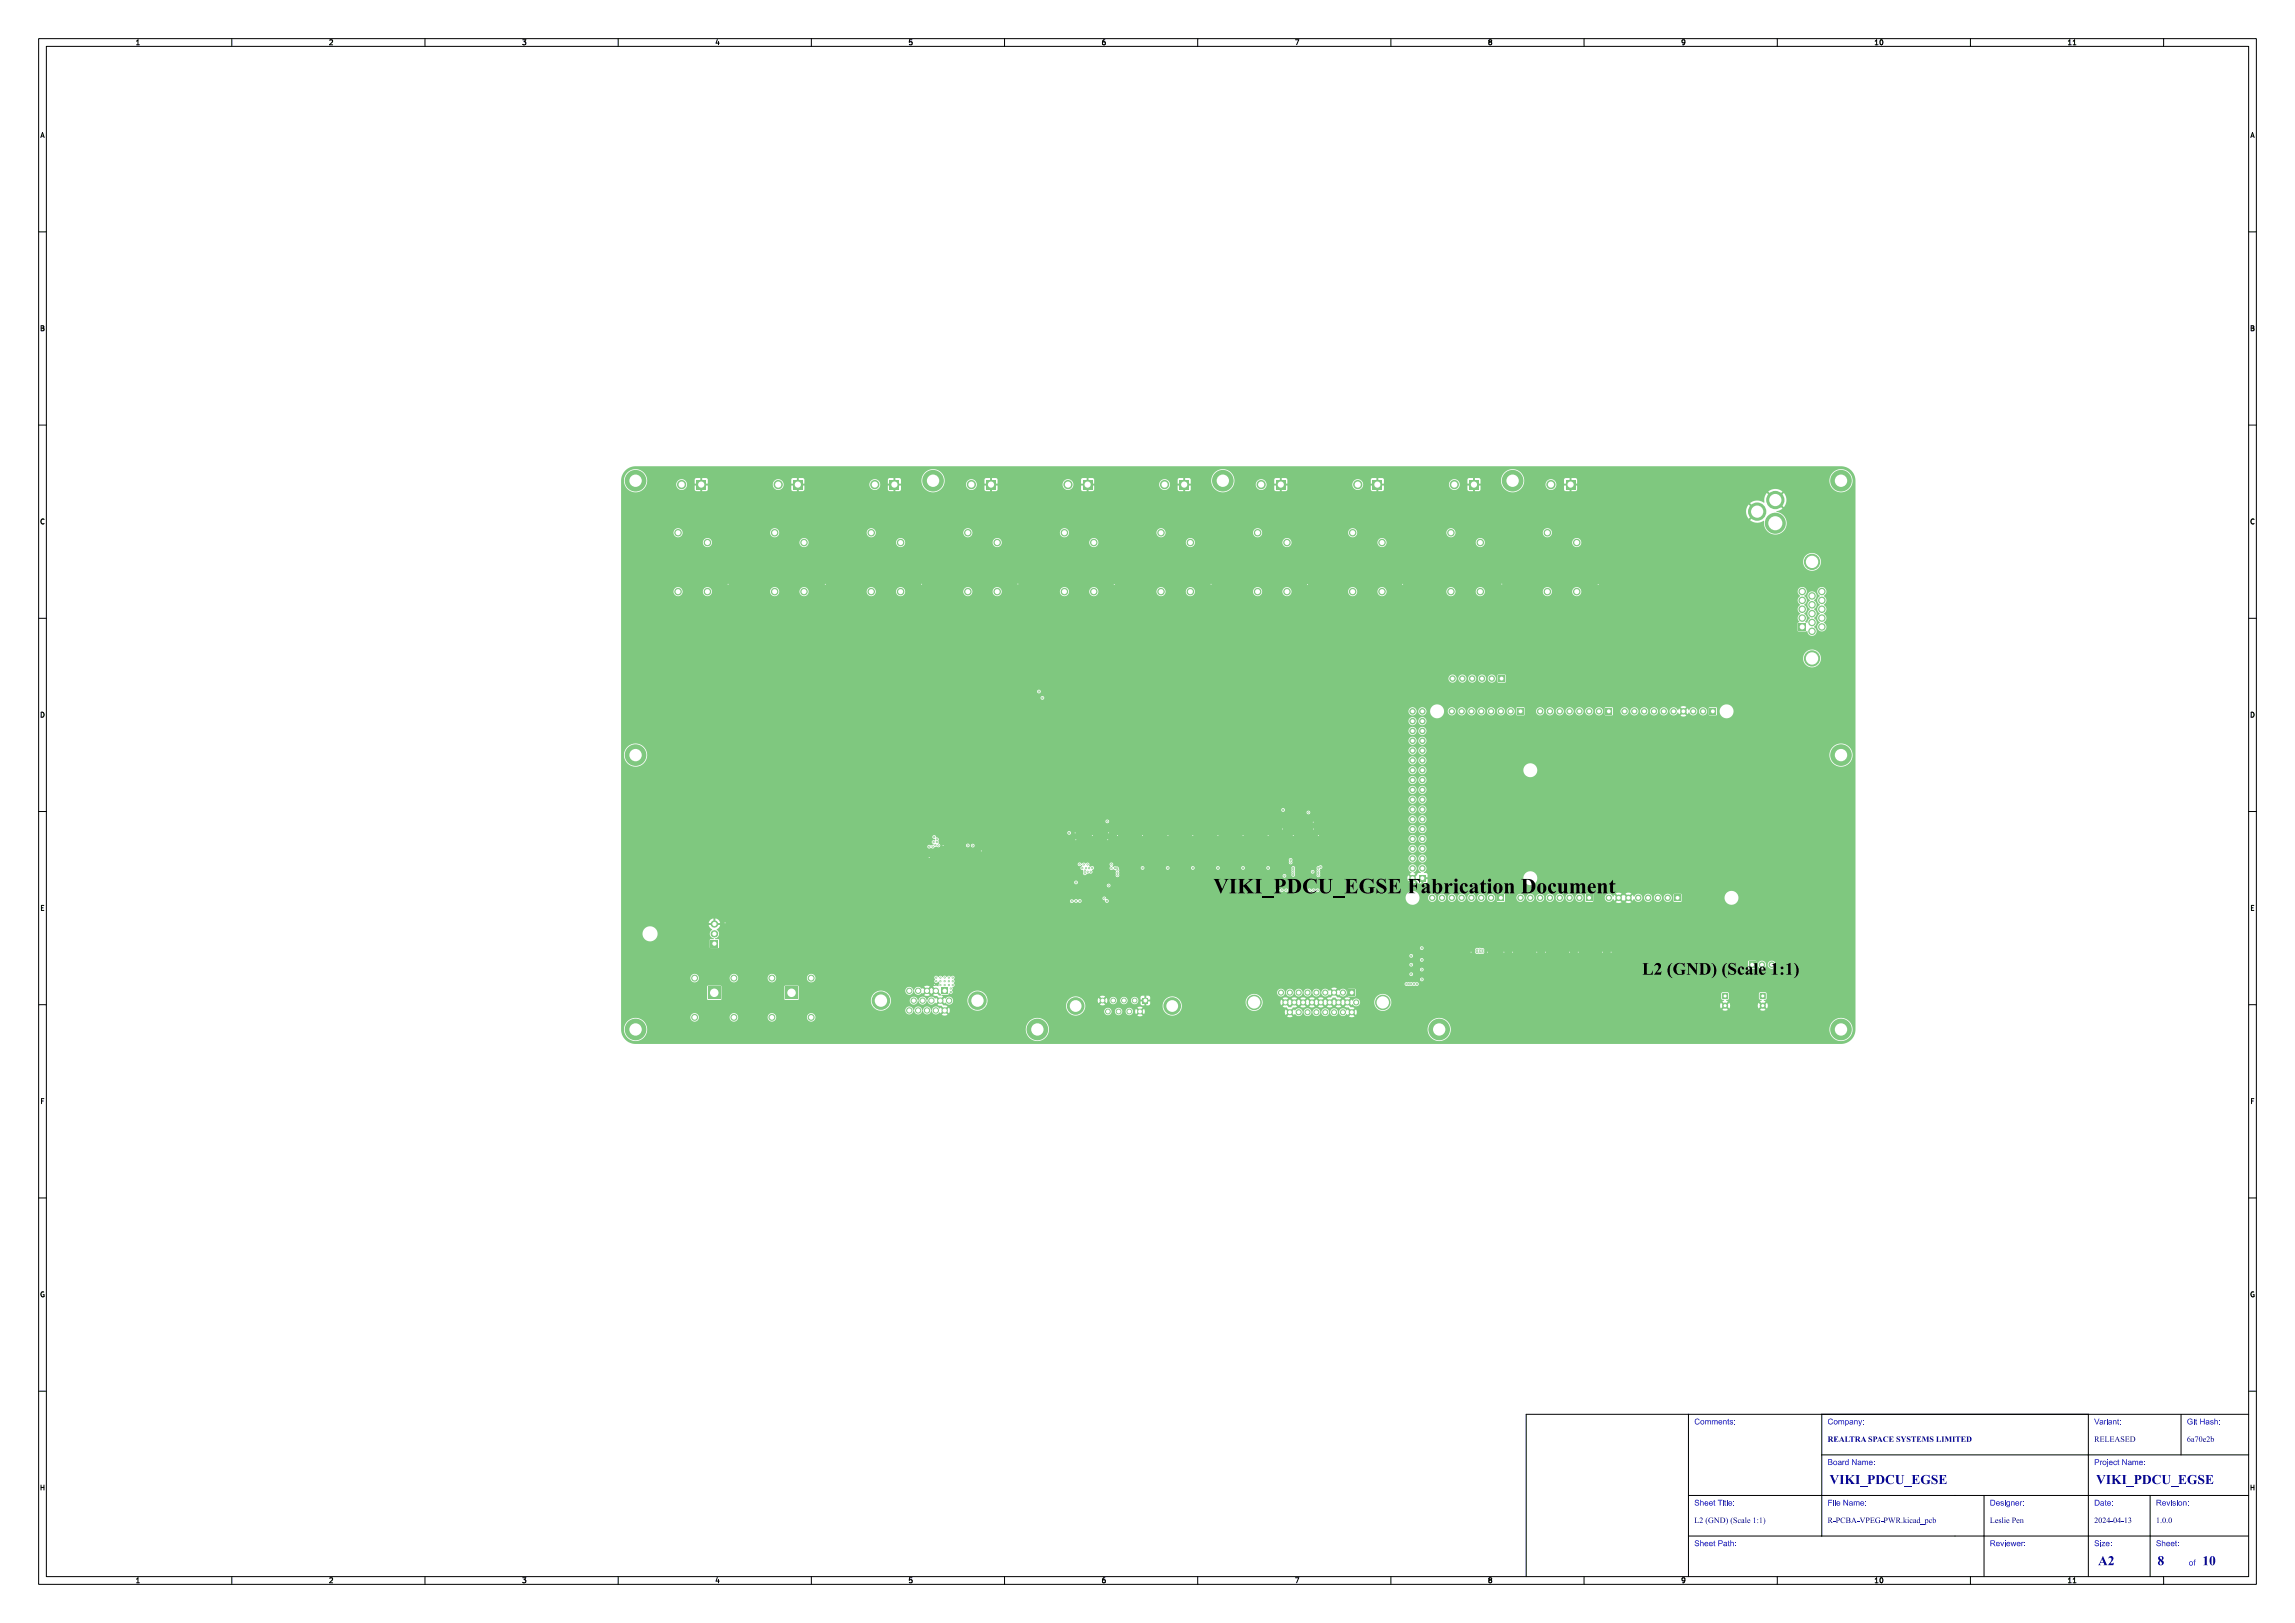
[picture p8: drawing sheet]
<svg xmlns="http://www.w3.org/2000/svg" width="594mm" height="420mm" viewBox="0 0 594 420" stroke-linecap="round" stroke-linejoin="round" font-family="sans-serif">
<defs><g id="words">
<text font-size="5.3" fill="#fff" x="314" y="231.5">VIKI_PDCU_EGSE Fabrication Document</text>
<text font-size="4.3" fill="#fff" x="419.5" y="252.5">L2 (GND) (Scale 1:1)</text>
<g font-size="3.3" fill="#fff">
<text x="473.5" y="384.2">VIKI_PDCU_EGSE</text>
<text x="542.5" y="384.2">VIKI_PDCU_EGSE</text>
<text x="543" y="405.2">A2</text>
<text x="558.4" y="405.2">8</text>
<text x="570" y="405.2">10</text>
</g>
<g font-size="2" fill="#fff">
<text x="438.5" y="368.7">Comments:</text>
<text x="473" y="368.7">Company:</text>
<text x="542" y="368.7">Variant:</text>
<text x="566" y="368.7">Git Hash:</text>
<text x="473" y="373.2">REALTRA SPACE SYSTEMS LIMITED</text>
<text x="542" y="373.2">RELEASED</text>
<text x="566" y="373.2">6a70e2b</text>
<text x="473" y="379.2">Board Name:</text>
<text x="542" y="379.2">Project Name:</text>
<text x="438.5" y="389.7">Sheet Title:</text>
<text x="473" y="389.7">File Name:</text>
<text x="515" y="389.7">Designer:</text>
<text x="542" y="389.7">Date:</text>
<text x="558" y="389.7">Revision:</text>
<text x="438.5" y="394.2">L2 (GND) (Scale 1:1)</text>
<text x="473" y="394.2">R-PCBA-VPEG-PWR.kicad_pcb</text>
<text x="515" y="394.2">Leslie Pen</text>
<text x="542" y="394.2">2024-04-13</text>
<text x="558" y="394.2">1.0.0</text>
<text x="438.5" y="400.2">Sheet Path:</text>
<text x="515" y="400.2">Reviewer:</text>
<text x="542" y="400.2">Size:</text>
<text x="558" y="400.2">Sheet:</text>
<text x="566.5" y="405.2">of</text>
</g>
<g font-size="1.7" fill="#fff">
<text x="35" y="11.6">1</text>
<text x="85" y="11.6">2</text>
<text x="135" y="11.6">3</text>
<text x="185" y="11.6">4</text>
<text x="235" y="11.6">5</text>
<text x="285" y="11.6">6</text>
<text x="335" y="11.6">7</text>
<text x="385" y="11.6">8</text>
<text x="435" y="11.6">9</text>
<text x="485" y="11.6">10</text>
<text x="535" y="11.6">11</text>
<text x="10.5" y="35.6">A</text>
<text x="582.5" y="35.6">A</text>
<text x="10.5" y="85.6">B</text>
<text x="582.5" y="85.6">B</text>
<text x="10.5" y="135.6">C</text>
<text x="582.5" y="135.6">C</text>
<text x="10.5" y="185.6">D</text>
<text x="582.5" y="185.6">D</text>
<text x="10.5" y="235.6">E</text>
<text x="582.5" y="235.6">E</text>
<text x="10.5" y="285.6">F</text>
<text x="582.5" y="285.6">F</text>
<text x="10.5" y="335.6">G</text>
<text x="582.5" y="335.6">G</text>
<text x="10.5" y="385.6">H</text>
<text x="582.5" y="385.6">H</text>
<text x="35" y="409.6">1</text>
<text x="85" y="409.6">2</text>
<text x="135" y="409.6">3</text>
<text x="185" y="409.6">4</text>
<text x="235" y="409.6">5</text>
<text x="285" y="409.6">6</text>
<text x="335" y="409.6">7</text>
<text x="385" y="409.6">8</text>
<text x="435" y="409.6">9</text>
<text x="485" y="409.6">10</text>
<text x="535" y="409.6">11</text>
</g>
</g></defs>
<g fill="#7fc87f">
<circle cx="250.5" cy="153.1" r=".98"/>
<circle cx="258.1" cy="153.1" r=".98"/>
<circle cx="258.1" cy="140.4" r=".98"/>
<circle cx="250.5" cy="137.9" r=".98"/>
<circle cx="164.5" cy="195.4" r="2.8"/>
<circle cx="325.5" cy="153.1" r=".98"/>
<circle cx="333.1" cy="153.1" r=".98"/>
<circle cx="333.1" cy="140.4" r=".97"/>
<circle cx="325.5" cy="137.9" r=".97"/>
<circle cx="276.4" cy="125.4" r="1.2"/>
<circle cx="385.9" cy="232.3" r=".85"/>
<circle cx="383.4" cy="232.3" r=".85"/>
<circle cx="380.8" cy="232.3" r=".85"/>
<circle cx="378.3" cy="232.3" r=".85"/>
<circle cx="375.8" cy="232.3" r=".85"/>
<circle cx="373.2" cy="232.3" r=".85"/>
<circle cx="370.7" cy="232.3" r=".85"/>
<circle cx="164.5" cy="266.4" r="2.8"/>
<circle cx="164.5" cy="124.4" r="2.8"/>
<circle cx="176.4" cy="125.4" r="1.2"/>
<circle cx="376.4" cy="125.4" r="1.2"/>
<circle cx="476.5" cy="124.4" r="2.8"/>
<circle cx="375.5" cy="153.1" r=".98"/>
<circle cx="383.1" cy="153.1" r=".98"/>
<circle cx="383.1" cy="140.4" r=".98"/>
<circle cx="375.5" cy="137.9" r=".98"/>
<circle cx="401.4" cy="125.4" r="1.2"/>
<circle cx="268.5" cy="266.4" r="2.8"/>
<circle cx="440.8" cy="184.1" r=".85"/>
<circle cx="438.2" cy="184.1" r=".85"/>
<circle cx="435.7" cy="184.1" r=".85"/>
<circle cx="433.2" cy="184.1" r=".85"/>
<circle cx="430.6" cy="184.1" r=".85"/>
<circle cx="428.1" cy="184.1" r=".85"/>
<circle cx="425.5" cy="184.1" r=".85"/>
<circle cx="423" cy="184.1" r=".85"/>
<circle cx="420.5" cy="184.1" r=".85"/>
<circle cx="179.8" cy="263.3" r=".9"/>
<circle cx="189.9" cy="263.3" r=".9"/>
<circle cx="189.9" cy="253.1" r=".9"/>
<circle cx="179.8" cy="253.1" r=".9"/>
<circle cx="466.5" cy="159.9" r=".97"/>
<circle cx="466.5" cy="157.6" r=".98"/>
<circle cx="466.5" cy="155.4" r=".98"/>
<circle cx="466.5" cy="153.1" r=".98"/>
<circle cx="469" cy="163.4" r=".97"/>
<circle cx="469" cy="161.1" r=".97"/>
<circle cx="469" cy="158.8" r=".98"/>
<circle cx="469" cy="156.5" r=".98"/>
<circle cx="469" cy="154.2" r=".97"/>
<circle cx="471.5" cy="162.2" r=".98"/>
<circle cx="471.5" cy="159.9" r=".98"/>
<circle cx="471.5" cy="157.7" r=".98"/>
<circle cx="471.5" cy="155.4" r=".98"/>
<circle cx="471.5" cy="153.1" r=".98"/>
<circle cx="469" cy="170.4" r="2.11"/>
<circle cx="469" cy="145.4" r="2.11"/>
<circle cx="200.5" cy="153.1" r=".98"/>
<circle cx="208.1" cy="153.1" r=".98"/>
<circle cx="208.1" cy="140.4" r=".97"/>
<circle cx="200.5" cy="137.9" r=".97"/>
<circle cx="201.4" cy="125.4" r="1.2"/>
<circle cx="326.4" cy="125.4" r="1.2"/>
<circle cx="316.5" cy="124.4" r="2.8"/>
<circle cx="408.8" cy="232.3" r=".85"/>
<circle cx="406.2" cy="232.3" r=".85"/>
<circle cx="403.7" cy="232.3" r=".85"/>
<circle cx="401.2" cy="232.3" r=".85"/>
<circle cx="398.6" cy="232.3" r=".85"/>
<circle cx="396.1" cy="232.3" r=".85"/>
<circle cx="393.5" cy="232.3" r=".85"/>
<circle cx="456.2" cy="260.2" r=".8"/>
<circle cx="476.5" cy="195.4" r="2.8"/>
<circle cx="251.4" cy="125.4" r="1.2"/>
<circle cx="300.5" cy="153.1" r=".98"/>
<circle cx="308.1" cy="153.1" r=".98"/>
<circle cx="308.1" cy="140.4" r=".97"/>
<circle cx="300.5" cy="137.9" r=".97"/>
<circle cx="400.5" cy="153.1" r=".98"/>
<circle cx="408.1" cy="153.1" r=".98"/>
<circle cx="408.1" cy="140.4" r=".97"/>
<circle cx="400.5" cy="137.9" r=".97"/>
<circle cx="459.5" cy="135.4" r="2.73"/>
<circle cx="459.5" cy="129.4" r="2.37"/>
<circle cx="454.8" cy="132.4" r="2.37"/>
<circle cx="431.6" cy="232.3" r=".85"/>
<circle cx="429.1" cy="232.3" r=".85"/>
<circle cx="426.6" cy="232.3" r=".85"/>
<circle cx="424" cy="232.3" r=".85"/>
<circle cx="421.5" cy="232.3" r=".85"/>
<circle cx="418.9" cy="232.3" r=".85"/>
<circle cx="416.4" cy="232.3" r=".85"/>
<circle cx="391.5" cy="124.4" r="2.8"/>
<circle cx="226.4" cy="125.4" r="1.2"/>
<circle cx="350.1" cy="153.1" r=".98"/>
<circle cx="357.7" cy="153.1" r=".98"/>
<circle cx="357.7" cy="140.4" r=".97"/>
<circle cx="350.1" cy="137.9" r=".97"/>
<circle cx="275.5" cy="153.1" r=".98"/>
<circle cx="283.1" cy="153.1" r=".98"/>
<circle cx="283.1" cy="140.4" r=".98"/>
<circle cx="275.5" cy="137.9" r=".97"/>
<circle cx="324.6" cy="259.4" r="2"/>
<circle cx="357.9" cy="259.4" r="2"/>
<circle cx="347.6" cy="256.9" r=".8"/>
<circle cx="345.3" cy="256.9" r=".8"/>
<circle cx="343" cy="256.9" r=".8"/>
<circle cx="340.7" cy="256.9" r=".8"/>
<circle cx="338.4" cy="256.9" r=".8"/>
<circle cx="336.1" cy="256.9" r=".8"/>
<circle cx="333.8" cy="256.9" r=".8"/>
<circle cx="331.6" cy="256.9" r=".8"/>
<circle cx="351" cy="259.4" r=".8"/>
<circle cx="348.7" cy="259.4" r=".8"/>
<circle cx="346.4" cy="259.4" r=".8"/>
<circle cx="344.2" cy="259.4" r=".8"/>
<circle cx="341.9" cy="259.4" r=".8"/>
<circle cx="339.6" cy="259.4" r=".8"/>
<circle cx="337.3" cy="259.4" r=".8"/>
<circle cx="335" cy="259.4" r=".8"/>
<circle cx="332.7" cy="259.4" r=".8"/>
<circle cx="349.9" cy="261.9" r=".8"/>
<circle cx="347.6" cy="261.9" r=".8"/>
<circle cx="345.3" cy="261.9" r=".8"/>
<circle cx="343" cy="261.9" r=".8"/>
<circle cx="340.7" cy="261.9" r=".8"/>
<circle cx="338.4" cy="261.9" r=".8"/>
<circle cx="336.1" cy="261.9" r=".8"/>
<circle cx="333.8" cy="261.9" r=".8"/>
<circle cx="301.4" cy="125.4" r="1.2"/>
<circle cx="446.5" cy="260.2" r=".8"/>
<circle cx="242.2" cy="256.4" r=".82"/>
<circle cx="239.9" cy="256.4" r=".83"/>
<circle cx="237.6" cy="256.4" r=".82"/>
<circle cx="235.3" cy="256.4" r=".82"/>
<circle cx="245.7" cy="258.9" r=".82"/>
<circle cx="243.4" cy="258.9" r=".82"/>
<circle cx="241.1" cy="258.9" r=".83"/>
<circle cx="238.8" cy="258.9" r=".83"/>
<circle cx="236.5" cy="258.9" r=".82"/>
<circle cx="244.5" cy="261.5" r=".83"/>
<circle cx="242.2" cy="261.5" r=".83"/>
<circle cx="239.9" cy="261.5" r=".83"/>
<circle cx="237.6" cy="261.5" r=".83"/>
<circle cx="235.3" cy="261.5" r=".83"/>
<circle cx="253" cy="258.9" r="2.4"/>
<circle cx="228" cy="258.9" r="2.4"/>
<circle cx="225.5" cy="153.1" r=".98"/>
<circle cx="233.1" cy="153.1" r=".98"/>
<circle cx="233.1" cy="140.4" r=".97"/>
<circle cx="225.5" cy="137.9" r=".98"/>
<circle cx="391" cy="184.1" r=".85"/>
<circle cx="388.5" cy="184.1" r=".85"/>
<circle cx="385.9" cy="184.1" r=".85"/>
<circle cx="383.4" cy="184.1" r=".85"/>
<circle cx="380.8" cy="184.1" r=".85"/>
<circle cx="378.3" cy="184.1" r=".85"/>
<circle cx="375.8" cy="184.1" r=".85"/>
<circle cx="372.5" cy="266.4" r="2.8"/>
<circle cx="456" cy="249.7" r=".85"/>
<circle cx="458.6" cy="249.7" r=".85"/>
<circle cx="293.7" cy="258.9" r=".75"/>
<circle cx="290.9" cy="258.9" r=".75"/>
<circle cx="288.1" cy="258.9" r=".75"/>
<circle cx="285.4" cy="258.9" r=".75"/>
<circle cx="295.1" cy="261.8" r=".75"/>
<circle cx="292.3" cy="261.8" r=".75"/>
<circle cx="289.5" cy="261.8" r=".75"/>
<circle cx="286.7" cy="261.8" r=".75"/>
<circle cx="303.4" cy="260.3" r="2.29"/>
<circle cx="278.4" cy="260.3" r="2.29"/>
<circle cx="241.5" cy="124.4" r="2.8"/>
<circle cx="386.1" cy="175.6" r=".85"/>
<circle cx="383.6" cy="175.6" r=".85"/>
<circle cx="381" cy="175.6" r=".85"/>
<circle cx="378.5" cy="175.6" r=".85"/>
<circle cx="376" cy="175.6" r=".85"/>
</g>
<g fill="#7fc87f">
<path d="M280.3 124.2h2.4v2.4h-2.4z" fill-rule="evenodd"/>
<path d="M387.6 231.5h1.7v1.7h-1.7z" fill-rule="evenodd"/>
<path d="M180.3 124.2h2.4v2.4h-2.4z" fill-rule="evenodd"/>
<path d="M380.3 124.2h2.4v2.4h-2.4z" fill-rule="evenodd"/>
<path d="M405.3 124.2h2.4v2.4h-2.4z" fill-rule="evenodd"/>
<path d="M442.5 183.2h1.7v1.7h-1.7z" fill-rule="evenodd"/>
<path d="M183.2 255.3h3.3v3.3h-3.3z" fill-rule="evenodd"/>
<path d="M465.5 161.3h1.9v1.9h-1.9z" fill-rule="evenodd"/>
<path d="M205.3 124.2h2.4v2.4h-2.4z" fill-rule="evenodd"/>
<path d="M330.3 124.2h2.4v2.4h-2.4z" fill-rule="evenodd"/>
<path d="M410.5 231.5h1.7v1.7h-1.7z" fill-rule="evenodd"/>
<path d="M455.5 257h1.5v1.5h-1.5z" fill-rule="evenodd"/>
<path d="M255.3 124.2h2.4v2.4h-2.4z" fill-rule="evenodd"/>
<path d="M433.3 231.5h1.7v1.7h-1.7z" fill-rule="evenodd"/>
<path d="M230.3 124.2h2.4v2.4h-2.4z" fill-rule="evenodd"/>
<path d="M349.1 256.1h1.6v1.6h-1.6z" fill-rule="evenodd"/>
<path d="M305.3 124.2h2.4v2.4h-2.4z" fill-rule="evenodd"/>
<path d="M445.8 257h1.4v1.5h-1.4z" fill-rule="evenodd"/>
<path d="M243.7 255.6h1.6v1.6h-1.6z" fill-rule="evenodd"/>
<path d="M392.7 183.2h1.7v1.7h-1.7z" fill-rule="evenodd"/>
<path d="M452.6 248.8h1.8v1.7h-1.8z" fill-rule="evenodd"/>
<path d="M295.7 258.2h1.5v1.5h-1.5z" fill-rule="evenodd"/>
<path d="M387.8 174.8h1.7v1.6h-1.7z" fill-rule="evenodd"/>
<path d="M183.9 243.2h2v1.9h-2z" fill-rule="evenodd"/>
</g>
<path d="M184.9 239.1h.1M184.9 241.6h.1" fill="none" stroke="#7fc87f" stroke-width="1.9"/>
<g fill="#7fc87f">
<path d="M367.3 226.4h1.7v1.7h-1.7z" fill-rule="evenodd"/>
<path d="M355.3 124.2h2.4v2.4h-2.4z" fill-rule="evenodd"/>
<path d="M203.2 255.3h3.3v3.3h-3.3z" fill-rule="evenodd"/>
<path d="M415.6 183.2h1.7v1.7h-1.7z" fill-rule="evenodd"/>
<path d="M332.8 259.9l.4-.4 .6 .6 .7-.6 .4 .4-.8 .8h-.6z" fill-rule="evenodd"/>
<path d="M344.9 258.1h.7l.7 .8-.3 .4-.8-.6-.6 .6-.3-.4z" fill-rule="evenodd"/>
<path d="M242.7 256.6l.8 .6 .1 .4h-.6l-.6-.7z" fill-rule="evenodd"/>
<path d="M161.9 121.7l1.2-.8 1.4-.3h312a3.8 3.8 0 0 1 3.7 3.8v142.4a3.7 3.7 0 0 1-3.7 3.3h-312a3.8 3.8 0 0 1-3.7-3.9h.7v.4a3 3 0 0 0 3.2 2.8 3 3 0 0 0 2.8-3.2h98v.4a3 3 0 0 0 3.2 2.8 3 3 0 0 0 2.8-3.2h98v.4a3 3 0 0 0 3.2 2.8 3 3 0 0 0 2.8-3.2h98v.4a3 3 0 0 0 4.6 2.4 3 3 0 0 0 0-5.2 3 3 0 0 0-4.6 2.4h-98v-.3a3 3 0 0 0-3.2-2.5 3 3 0 0 0-2.8 2.8h-98v-.3a3 3 0 0 0-3.2-2.5 3 3 0 0 0-2.8 2.8h-98v-.3a3 3 0 0 0-3.2-2.5 3 3 0 0 0-2.8 2.8h-.7v-3h17.9v.2a1.1 1.1 0 0 0 1.2 1 1.1 1.1 0 0 0 1-1.2h7.9v.2a1.1 1.1 0 0 0 1.2 1 1.1 1.1 0 0 0 1-1.2h7.7v.2a1.1 1.1 0 0 0 1.2 1 1.1 1.1 0 0 0 1-1.2h8v.2a1.1 1.1 0 0 0 1.6 .8 1.1 1.1 0 0 0 0-1.9 1.1 1.1 0 0 0-1.6 .9h-8v-.2a1.1 1.1 0 0 0-1.2-.8 1.1 1.1 0 0 0-1 1h-7.7v-.2a1.1 1.1 0 0 0-1.1-.8 1.1 1.1 0 0 0-1.1 1h-7.9v-.2a1.1 1.1 0 0 0-1.2-.8 1.1 1.1 0 0 0-1 1h-17.9v-4.4h64.6v.3a2.6 2.6 0 0 0 3.9 2.1 2.6 2.6 0 0 0 0-4.5 2.6 2.6 0 0 0-3.9 2.1h-64.6v-3.6h22.2v3.4l.2 .2 3.5-.1v-3.5h16.3v3.4l.2 .2 3.5-.1v-2.4h27.6v.2a1.08 1.08 0 0 0 1.1 .9 1.08 1.08 0 0 0 1.1-1 1.14 1.14 0 0 0 .8 1 1.14 1.14 0 0 0 1.2-.5l.3 .2 .6-.5 .4 .3-.6 .6a1.32 1.32 0 0 0 1.5 0l-.6-.6 .4-.3 .5 .5 .7-.5 .3 .3-.5 .6 1 .2 .7 .7-.4 .4-.5-.6-.2 .2a1.18 1.18 0 0 0-1.2-.5 1.18 1.18 0 0 0-.9 1 1.13 1.13 0 0 0-1-.9 1.13 1.13 0 0 0-1.2 .6l-.2 .3a1.04 1.04 0 0 0-1.3-1.1 1.04 1.04 0 0 0-.6 1.5 1.04 1.04 0 0 0 1.6 .3l.3-.6a1.13 1.13 0 0 0 1 .9 1.13 1.13 0 0 0 1.2-.7l.1-.2a1.19 1.19 0 0 0 .9 .9 1.19 1.19 0 0 0 1.3-.5l.2 .3 .5-.6 .4 .4-.6 .5 1.1 .2 .6 .8-.3 .3-.6-.6-.1 .3a1.18 1.18 0 0 0-1.3-.5 1.18 1.18 0 0 0-.9 1 1.13 1.13 0 0 0-1-1 1.13 1.13 0 0 0-1.2 .7l-.2 .3a1.11 1.11 0 0 0-1.1-1.1 1.11 1.11 0 0 0-1.1 1.1 1.15 1.15 0 0 0-.9-1 1.15 1.15 0 0 0-1.2 .5 1.06 1.06 0 0 0 .7 1.5 1.06 1.06 0 0 0 1.4-1 1.13 1.13 0 0 0 .9 1 1.13 1.13 0 0 0 1.2-.7l.2-.3a1.13 1.13 0 0 0 .9 1 1.13 1.13 0 0 0 1.2-.7l.1-.3a1.19 1.19 0 0 0 1 1 1.19 1.19 0 0 0 1.2-.5l.2 .2 .6-.5 .3 .3-.5 .6a1.31 1.31 0 0 0 1.5 0l-.6-.6 .3-.3 .6 .5a1.32 1.32 0 0 0 0-1.5l-.6 .6-.3-.3 .6-.6-1.1-.2-.7-.7 .4-.4 .6 .6 .2-.3a1.06 1.06 0 0 0 1.2 .5 1.06 1.06 0 0 0 .8-1.1h3.7v.3a2.6 2.6 0 0 0 2 2.4 2.6 2.6 0 0 0 2.9-1.3h20.6v.3a2.49 2.49 0 0 0 1.9 2.2 2.49 2.49 0 0 0 2.7-1h5.3v.1a.95 .95 0 0 0 1 .9 .95 .95 0 0 0 .9-1h.9v.1a.96 .96 0 0 0 1 .9 .96 .96 0 0 0 .9-1h.8v.1a.95 .95 0 0 0 1.1 .9 .95 .95 0 0 0 .8-1h.6l.2 .7 .6-.5 .3 .3-.5 .6 .4 .2 1-.2-.6-.6 .3-.3 .6 .5a1.24 1.24 0 0 0 0-1.3l-.6 .5-.3-.3 .5-.6a1.24 1.24 0 0 0-1.3 0l.5 .6-.3 .3-.6-.5-.2 .6h-.6a.95 .95 0 0 0-.9-.9 .95 .95 0 0 0-1 .9l-.8-.1a.95 .95 0 0 0-1-.8 .95 .95 0 0 0-.9 .9l-.9-.1a.95 .95 0 0 0-1-.8 .95 .95 0 0 0-.9 .9h-5.3l.4-1.5h20v.3a2.49 2.49 0 0 0 3.1 2.2 2.49 2.49 0 0 0 1.6-3.4h16.8v.2a2.2 2.2 0 0 0 2.3 2.1 2.2 2.2 0 0 0 2.1-2.3h4.6l.2 .8 .6-.6 .4 .4-.6 .6 1 .2 .7 .8-.3 .3-.7-.5a1.3 1.3 0 0 0 .1 1.4l.6-.6 .3 .3-.5 .7a1.3 1.3 0 0 0 1.4-.1l-.6-.6 .3-.3 .6 .6 .2-.3a1.1 1.1 0 0 0 1.1 .5 1.1 1.1 0 0 0 .9-.9h.3l.1 .2a1.01 1.01 0 0 0 1 .7 1.01 1.01 0 0 0 .9-.9h.3l.1 .2a1.01 1.01 0 0 0 1 .7 1.01 1.01 0 0 0 .9-.9h.3v.2a1.01 1.01 0 0 0 1.1 .7 1.01 1.01 0 0 0 .9-.9h.3v.2a1.01 1.01 0 0 0 1.7 .5 1.01 1.01 0 0 0-.3-1.7 1.01 1.01 0 0 0-1.4 1h-.3v-.2a1.01 1.01 0 0 0-1.1-.9 1.01 1.01 0 0 0-.9 1.1h-.3v-.2a1.01 1.01 0 0 0-1.1-.9 1.01 1.01 0 0 0-.9 1.1h-.3v-.2a1.01 1.01 0 0 0-1.1-.9 1.01 1.01 0 0 0-.9 1.1h-.3v-.2a1.06 1.06 0 0 0-.8-.9 1.06 1.06 0 0 0-1.2 .6l-.2-.3-.6 .6-.3-.3 .6-.8 1.1-.2-.6-.6 .4-.4 .6 .6 .7-.6 .4 .4-.6 .6a1.29 1.29 0 0 0 1.4 0l-.6-.6 .4-.4 .6 .6 .7-.6 .3 .4-.5 .6a1.29 1.29 0 0 0 1.4 0l-.6-.6 .4-.4 .5 .6 .8-.6 .3 .4-.5 .6a1.29 1.29 0 0 0 1.4 0l-.6-.6 .3-.4 .6 .6 .8-.6 .3 .4-.5 .6a1.29 1.29 0 0 0 1.4 0l-.6-.6 .3-.4 .6 .6 .8-.6 .3 .4-.5 .6a1.29 1.29 0 0 0 1.4 0l-.6-.6 .3-.4 .6 .6 .7-.6 .4 .4-.6 .6 1.1 .2 .6 .8-.3 .3-.6-.6-.2 .3a1.05 1.05 0 0 0-1.7-.3 1.05 1.05 0 0 0 .4 1.7l.8-.1 .4-.4 .3 .3 .6-.6 .3 .3-.6 .6a1.28 1.28 0 0 0 1.5 0l-.6-.6 .4-.3 .6 .5a1.29 1.29 0 0 0 0-1.4l-.6 .6-.4-.3 .6-.6-1.1-.2-.6-.8 .3-.4 .6 .6 .2-.2a1.08 1.08 0 0 0 1.2 .5 1.08 1.08 0 0 0 .8-1.1h3.7v.2a2.2 2.2 0 0 0 1.9 2.1 2.2 2.2 0 0 0 2.4-1.5h85.2l.2 .9 .7-.7 .4 .3-.7 .8a1.29 1.29 0 0 0 1.4-.1l-.7-.7 .4-.3 .7 .7 .2-.9h7.1l.3 .9 .6-.7 .4 .3-.6 .8a1.29 1.29 0 0 0 1.4-.1l-.7-.7 .4-.3 .7 .6a1.29 1.29 0 0 0-.1-1.4l-.6 .7-.4-.4 .7-.6-.5-.4 .5-.1 .2-.3v-1.4l-.3-.3h-1.3l-.3 .4v1.2l.2 .4 .5 .1-.5 .4 .7 .6-.4 .4-.6-.7-.3 .6h-7.1l-.2-.6-.7 .7-.4-.4 .7-.6-.4-.3 .7-.4v-1.4l-.4-.4h-1.2l-.4 .4v1.2l.2 .4 .5 .1-.4 .4 .7 .6-.4 .4-.7-.7-.2 .6h-85.2a2.21 2.21 0 0 0-1.7-2.9 2.21 2.21 0 0 0-2.6 2.1l-3.7-.1a1.07 1.07 0 0 0-.9-.8 1.07 1.07 0 0 0-1.1 .6l-.2-.3-.6 .6-.3-.4 .5-.6a1.29 1.29 0 0 0-1.4 0l.6 .6-.4 .4-.5-.6-.8 .6-.3-.4 .6-.6-1.1-.2-.7-.8 .4-.3 .6 .6 .1-.3a1.05 1.05 0 0 0 1.6 .4 1.05 1.05 0 0 0 .1-1.7h.7l.1 1.8 1.9-.1-.1-1.8-2.7 .1a1.37 1.37 0 0 0-1.6 .4l-.1-.3-.6 .6-.4-.3 .6-.6a1.29 1.29 0 0 0-1.4 0l.6 .6-.4 .3-.6-.6-.2 .3a1.04 1.04 0 0 0-1.7-.2 1.04 1.04 0 0 0 .6 1.7l.6-.2 .4-.4 .3 .3 .6-.6 .4 .3-.7 .8-1.1 .2 .6 .6-.3 .4-.6-.6-.8 .6-.3-.4 .5-.6a1.29 1.29 0 0 0-1.4 0l.6 .6-.3 .4-.6-.6-.7 .6-.4-.4 .6-.6a1.29 1.29 0 0 0-1.5 0l.6 .6-.3 .4-.6-.6-.7 .6-.4-.4 .6-.6a1.29 1.29 0 0 0-1.4 0l.6 .6-.4 .4-.6-.6-.7 .6-.4-.4 .6-.6a1.29 1.29 0 0 0-1.4 0l.6 .6-.4 .4-.6-.6-.7 .6-.4-.4 .6-.6a1.29 1.29 0 0 0-1.4 0l.6 .6-.4 .4-.6-.6-.2 .6h-4.6a2.2 2.2 0 0 0-2.2-2.1 2.2 2.2 0 0 0-2.2 2.1h-16.8v-.2a2.49 2.49 0 0 0-2.8-1.2 2.49 2.49 0 0 0-1.9 2.3h-20l-.5-1.4h3.7l.2 .8 .6-.6 .3 .4-.5 .6a1.23 1.23 0 0 0 1.4 0l-.6-.6 .3-.4 .6 .6 .2-.8h.6v.2a.95 .95 0 0 0 1 .9 .95 .95 0 0 0 .9-1.1h.9v.2a.96 .96 0 0 0 1 .9 .96 .96 0 0 0 .9-1.1h.8v.2a.95 .95 0 0 0 1.5 .7 .95 .95 0 0 0 0-1.6h1v.6h.8v.5h-.8v.6l.3 .3 .7 .1v-.9h.5v.9h.6l.3-.3 .1-.7h-.8v-.5h.8v-.6l-.3-.4h-.7v.8h-.5v-.8h-.7l-.3 .4h-1.1a.96 .96 0 0 0-1.4 .7h-.8l-.1-.2a.95 .95 0 0 0-1-.6 .95 .95 0 0 0-.8 .8h-.9l-.1-.2a.96 .96 0 0 0-1-.6 .96 .96 0 0 0-.8 .8h-.6l-.2-.6-.6 .6-.3-.4 .5-.6a1.24 1.24 0 0 0-1.3 .1l.5 .5-.3 .4-.6-.6-.2 .6h-3.7a2.49 2.49 0 0 0-2.7-.9 2.49 2.49 0 0 0-1.8 2.3h-20.6a2.6 2.6 0 0 0-.6-3.2h75.9v.2a1.01 1.01 0 0 0 1.1 .7 1.01 1.01 0 0 0 .9-.9h.2l.1 .2a1.01 1.01 0 0 0 1 .7 1.01 1.01 0 0 0 .9-.9h.3l.1 .2a1.01 1.01 0 0 0 1 .7 1.01 1.01 0 0 0 .9-.9h.3l.1 .2a1.01 1.01 0 0 0 1 .7 1.01 1.01 0 0 0 .9-.9h.3l.1 .2a1.01 1.01 0 0 0 1.6 .4 1.01 1.01 0 0 0-.3-1.7 1.01 1.01 0 0 0-1.4 1.1h-.3v-.2a1.01 1.01 0 0 0-1.1-.9 1.01 1.01 0 0 0-.9 1.1h-.3v-.2a1.01 1.01 0 0 0-1.1-.9 1.01 1.01 0 0 0-.9 1.1h-.3v-.2a1.01 1.01 0 0 0-1.1-.9 1.01 1.01 0 0 0-.9 1.1h-.2v-.2a1.01 1.01 0 0 0-1.1-.9 1.01 1.01 0 0 0-.9 1.1l-76.1-.1a2.6 2.6 0 0 0-4.1 1.9l-3.8-.1a1.09 1.09 0 0 0-.9-.8 1.09 1.09 0 0 0-1 .6l-.2-.3-.6 .6-.4-.4 .6-.6-.4-.3 1.7-.1 .2-.4a.58 .58 0 0 0 .9 0 .58 .58 0 0 0-.1-.8l.2-.8a.47 .47 0 0 0 .4-.3 .47 .47 0 0 0 0-.5l116.5 .1a1.23 1.23 0 0 0 1.4 .3h1.4a.5 .5 0 0 0 .7 .1 .5 .5 0 0 0 .1-.7 .5 .5 0 0 0-.7-.1l-2.4-.1-.5 .4h-116.5l-.2-.3a.53 .53 0 0 0 .1-.8h120.6a.48 .48 0 0 0 .8 .4 .48 .48 0 0 0 0-.9 .48 .48 0 0 0-.8 .4h-120.6a.54 .54 0 0 0-.1-.8 .54 .54 0 0 0-.8 .1l-.5-.2-.4 .3a.64 .64 0 0 0-.6-.3 .64 .64 0 0 0-.6 .3 .58 .58 0 0 0-.5-.3 .58 .58 0 0 0-.6 .4 .54 .54 0 0 0-.8-.3 .54 .54 0 0 0 0 .9 .52 .52 0 0 0 .1 .8 .52 .52 0 0 0 .8-.3l.3 .4-.3 .8-.8-.1-.6 .2 .5 .6-.3 .3-.6-.5-.6 .5-.4-.3 .5-.6a1.32 1.32 0 0 0-1.4 0l.6 .6-.4 .3-.6-.5-.1 .2a1.18 1.18 0 0 0-1.3-.5 1.18 1.18 0 0 0-.9 1 1.15 1.15 0 0 0-.9-.9 1.15 1.15 0 0 0-1.2 .4l-.1 .4h-27.6v-1.1l-.2-.1h-3.3l-.2 .1h-16.3l-.2-.1h-3.3l-.2 .1h-22.2v-2.2h17.9a1.1 1.1 0 0 0 1.1 1.2 1.1 1.1 0 0 0 1.1-1.2h7.9v.2a1.1 1.1 0 0 0 1.2 1 1.1 1.1 0 0 0 1-1.2h7.7v.2a1.1 1.1 0 0 0 1.2 1 1.1 1.1 0 0 0 1-1.2h8v.2a1.1 1.1 0 0 0 1.8 .8 1.1 1.1 0 0 0-.5-2l154.6 .2a.48 .48 0 0 0 .7 .3 .48 .48 0 0 0 0-.8 .48 .48 0 0 0-.7 .3h-154.9l-.8 .4-.2 .6h-8a1.1 1.1 0 0 0-1.1-1 1.1 1.1 0 0 0-1.1 1h-7.7v-.1a1.1 1.1 0 0 0-1.1-.9 1.1 1.1 0 0 0-1.1 1h-7.9v-.1a1.1 1.1 0 0 0-1.2-.9 1.1 1.1 0 0 0-1 1h-17.9v-2.2l206.7 .2a.48 .48 0 0 0 .8 .3 .48 .48 0 0 0 0-.8 .48 .48 0 0 0-.8 .3h-206.7v-1.2l204 .1a.48 .48 0 0 0 .7 .4 .48 .48 0 0 0 0-.9 .48 .48 0 0 0-.7 .4h-204v-1.3l206.7 .2a.48 .48 0 0 0 .8 .3h84.1v1.7l.2 .2h1.8l.1-1.2h.5a1.06 1.06 0 0 0 1 1.2 1.06 1.06 0 0 0 1.1-1.2h.4v.3a1.06 1.06 0 0 0 1.6 .7 1.06 1.06 0 0 0 0-1.7 1.06 1.06 0 0 0-1.6 .7h-.4l-.1-.2a1.06 1.06 0 0 0-1.1-.7 1.06 1.06 0 0 0-.9 .9h-.5v-.8l-.1-.1h-1.8l-.2 .2h-84.1a.48 .48 0 0 0-.1-.8 .48 .48 0 0 0-.7 .3h-206.7v-1l204 .1a.48 .48 0 0 0 .7 .4 .48 .48 0 0 0 0-.9 .48 .48 0 0 0-.7 .4h-204v-5.8h5.5v.3a1.95 1.95 0 0 0 3 1.5 1.95 1.95 0 0 0 0-3.3 1.95 1.95 0 0 0-3 1.5h-5.5v-2.6h23.6v.5h-1l.4 .7 .5 .5a1.25 1.25 0 0 0-.6 1.3 1.25 1.25 0 0 0 1.1 1l-1.1 .3 .1 2.1h183.7a.48 .48 0 0 0 .3 .5 .48 .48 0 0 0 .5-.1h13.5l.1 .2a.61 .61 0 0 0 0 .8 .61 .61 0 0 0 .8 .1h.7a.57 .57 0 0 0 .7-.1 .57 .57 0 0 0 0-.7 .59 .59 0 0 0-.2-.6 .59 .59 0 0 0-.6-.1h-1.1l-.4 .4h-13.5a.48 .48 0 0 0-.1-.8 .48 .48 0 0 0-.7 .4h-181.4v-2.1l-1.1-.3a1.32 1.32 0 0 0 1.1-1 1.32 1.32 0 0 0-.6-1.4l.6-.4 .3-.7h-1v-.5l1-.1a1.44 1.44 0 0 0-1.2-1.1v.9h-.5v-.9h-.2a1.44 1.44 0 0 0-1.1 1.2h-22.6v-5.8l116.1 .2a.58 .58 0 0 0 .6 .4 .58 .58 0 0 0 .5-.4 .79 .79 0 0 0 1.1 .1 .49 .49 0 0 0 .7 0 .49 .49 0 0 0-.1-.7 .49 .49 0 0 0-.7 .2 .65 .65 0 0 0-1.1 .1l-.6-.3-.4 .4h-116.1v-.7h124.5l.2 .5 .4 .1a.56 .56 0 0 0 .4 .5 .56 .56 0 0 0 .7-.3l-.2-.4-.5-.2-.1-.4h77.6v.3a1.8 1.8 0 0 0 1.9 1.6 1.8 1.8 0 0 0 1.7-1.9h2.2v.2a1.06 1.06 0 0 0 1.2 1 1.06 1.06 0 0 0 .9-1.2h.5v.2a1.06 1.06 0 0 0 1.1 1 1.06 1.06 0 0 0 1-1.2h.4v.2a1.06 1.06 0 0 0 1.2 1 1.06 1.06 0 0 0 .9-1.2h.5v.2a1.06 1.06 0 0 0 1.1 1 1.06 1.06 0 0 0 1-1.2h.4v.2a1.06 1.06 0 0 0 1.1 1 1.06 1.06 0 0 0 1-1.2h.4v.2a1.06 1.06 0 0 0 1.2 1 1.06 1.06 0 0 0 .9-1.2h.5v.2a1.05 1.05 0 0 0 1.6 .8 1.05 1.05 0 0 0 0-1.7h.9v1.7l.2 .2h1.8l.1-1.2h3a1.06 1.06 0 0 0 1 1.2 1.06 1.06 0 0 0 1.1-1.2h.4v.2a1.06 1.06 0 0 0 1.2 1 1.06 1.06 0 0 0 .9-1.2h.5v.2a1.06 1.06 0 0 0 1.1 1 1.06 1.06 0 0 0 1-1.2h.4v.2a1.06 1.06 0 0 0 1.2 1 1.06 1.06 0 0 0 .9-1.2h.5v.2a1.06 1.06 0 0 0 1.1 1 1.06 1.06 0 0 0 1-1.2h.4v.2a1.06 1.06 0 0 0 1.1 1 1.06 1.06 0 0 0 1-1.2h.4v.2a1.05 1.05 0 0 0 1.6 .8 1.05 1.05 0 0 0 .1-1.7h.9v1.7l.2 .2h1.8l.1-1.2h3a1.1 1.1 0 0 0 .9 1.2 1.1 1.1 0 0 0 1.2-.8l.3 .5 .7-.6 .3 .3-.6 .7a1.34 1.34 0 0 0 1.5 0l-.6-.7 .3-.3 .7 .6 .1-.1 .2 .1 .6-.6 .4 .3-.7 .7a1.33 1.33 0 0 0 1.5 0l-.6-.7 .4-.3 .6 .6 .3-.5a1.12 1.12 0 0 0 1.2 .8 1.12 1.12 0 0 0 1-1.2h.4v.2a1.06 1.06 0 0 0 1.2 1 1.06 1.06 0 0 0 .9-1.2h.5v.2a1.06 1.06 0 0 0 1.1 1 1.06 1.06 0 0 0 1-1.2h.4v.2a1.05 1.05 0 0 0 1.6 .8 1.05 1.05 0 0 0 0-1.7h.9v1.7l.2 .2h1.8l.1-1.2h11.2a1.8 1.8 0 0 0 2.5 1.8 1.8 1.8 0 0 0 .4-3.1 1.8 1.8 0 0 0-2.9 1.1v.2h-11.2l-.1-.9-3 .1a1.06 1.06 0 0 0-1.5 .8h-.4l-.1-.2a1.06 1.06 0 0 0-1.1-.7 1.06 1.06 0 0 0-.9 .9h-.5v-.2a1.06 1.06 0 0 0-1.1-.7 1.06 1.06 0 0 0-1 .9h-.4l-.1-.2a1.11 1.11 0 0 0-1-.7 1.11 1.11 0 0 0-1.1 .8l-.3-.5-.6 .6-.4-.3 .6-.7a1.34 1.34 0 0 0-1.5 0l.7 .7-.4 .3-.6-.6-.2 .1-.1-.1-.7 .6-.3-.3 .6-.7a1.33 1.33 0 0 0-1.5 0l.6 .7-.3 .3-.7-.6-.3 .5a1.13 1.13 0 0 0-1.1-.8 1.13 1.13 0 0 0-1 .9h-3v-.7l-.2-.2-2.8 .2a1.05 1.05 0 0 0-1.7 .7h-.4v-.2a1.06 1.06 0 0 0-1.2-.7 1.06 1.06 0 0 0-.9 .9h-.4l-.1-.2a1.06 1.06 0 0 0-1.1-.7 1.06 1.06 0 0 0-.9 .9h-.5v-.2a1.06 1.06 0 0 0-1.1-.7 1.06 1.06 0 0 0-1 .9h-.4l-.1-.2a1.06 1.06 0 0 0-1.1-.7 1.06 1.06 0 0 0-.9 .9h-.5v-.2a1.06 1.06 0 0 0-1.1-.7 1.06 1.06 0 0 0-1 .9h-.4v-.2a1.06 1.06 0 0 0-1.2-.7 1.06 1.06 0 0 0-.9 .9h-3v-.7l-.2-.2-2.8 .2a1.05 1.05 0 0 0-1.6 .7h-.5v-.2a1.06 1.06 0 0 0-1.1-.7 1.06 1.06 0 0 0-1 .9h-.4v-.2a1.06 1.06 0 0 0-1.2-.7 1.06 1.06 0 0 0-.9 .9h-.4l-.1-.2a1.06 1.06 0 0 0-1.1-.7 1.06 1.06 0 0 0-.9 .9h-.5v-.2a1.06 1.06 0 0 0-1.1-.7 1.06 1.06 0 0 0-1 .9h-.4l-.1-.2a1.06 1.06 0 0 0-1.1-.7 1.06 1.06 0 0 0-.9 .9h-.5v-.2a1.06 1.06 0 0 0-1.1-.7 1.06 1.06 0 0 0-1 .9h-2.2a1.8 1.8 0 0 0-1.8-1.7 1.8 1.8 0 0 0-1.8 1.7h-77.6l-.4-.2-.5 .4h-124.5v-2.1h169.3a.56 .56 0 0 0 .5 .6 .56 .56 0 0 0 .6-.4 .6 .6 0 0 0 .6 .4 .6 .6 0 0 0 .6-.5l.1 .1a.48 .48 0 0 0 .5 .4 .48 .48 0 0 0 .4-.6l5 .2a.54 .54 0 0 0 .5 .4 .54 .54 0 0 0 .6-.4l.1 .1a.65 .65 0 0 0 1 0 .5 .5 0 0 0 .8 0 .5 .5 0 0 0-.2-.8 .5 .5 0 0 0-.7 .4 .67 .67 0 0 0-1.1 0l-.5-.3-.5 .4h-5l-.2-.3-.3-.1-.5 .5a.65 .65 0 0 0-.6-.5 .65 .65 0 0 0-.7 .4 .51 .51 0 0 0-.5-.4 .51 .51 0 0 0-.5 .4h-169.3v-1.2l125.7 .1a.48 .48 0 0 0 .7 .4 .48 .48 0 0 0 0-.9 .48 .48 0 0 0-.7 .4h-125.7v-.8l117.2 .1a.48 .48 0 0 0 .8 .4 .48 .48 0 0 0 0-.9 .48 .48 0 0 0-.8 .4h-117.2v-1.2h203.5l.2 .9 .6-.6 .4 .3-.6 .7a1.34 1.34 0 0 0 1.5 0l-.7-.7 .4-.3 1 1.1 .8 .1v-.9h.5v.9l.8-.1 .3-.3v-.7h-.9v-.4h25.7a1.8 1.8 0 0 0 2.5 1.8 1.8 1.8 0 0 0 .4-3 1.8 1.8 0 0 0-2.9 1v.2h-25.7v-.1h.9v-.6l-.3-.4-.7-.2a1.09 1.09 0 0 0 .5-1.7 1.09 1.09 0 0 0-1.8 0 1.09 1.09 0 0 0 .6 1.7l-.9 .2-.8 1.1-.4-.3 .7-.7-.5-.3a1.07 1.07 0 0 0 .6-1.7 1.07 1.07 0 0 0-1.7 0 1.07 1.07 0 0 0 .5 1.7l-.5 .3 .7 .7-.4 .3-.6-.6-.2 .6h-203.5v-3.5l118.1 .1a.64 .64 0 0 0 1.1 .1l.1 .3a.6 .6 0 0 0-.4 .6 .6 .6 0 0 0 .6 .6l.1 .3a.56 .56 0 0 0 .2 .8 .56 .56 0 0 0 .8-.3l.4-.1a.63 .63 0 0 0 .8-.1 .63 .63 0 0 0 .1-.8 .52 .52 0 0 0 .4-.8 .52 .52 0 0 0-.9 0l-.3-.2 .1-.5h5.2l.2 .6a.54 .54 0 0 0-.1 .8 .54 .54 0 0 0 .9-.1l.1 .1a.69 .69 0 0 1 .5 1.1 .55 .55 0 0 0 .1 .7 .55 .55 0 0 0 .8-.1l42.3-.1a.48 .48 0 0 0 .6 .5 .48 .48 0 0 0 .2-.8 .48 .48 0 0 0-.8 .2l-42.3 .1-.2-2.1h5.8a.48 .48 0 0 0 .4 .6 .48 .48 0 0 0 .5-.6l5.6 .2a.48 .48 0 0 0 .5 .4 .48 .48 0 0 0 .4-.6l5.6 .2a.48 .48 0 0 0 .5 .4 .48 .48 0 0 0 .4-.6l5.6 .2a.48 .48 0 0 0 .5 .4 .48 .48 0 0 0 .4-.6l5.6 .2a.48 .48 0 0 0 .5 .4 .48 .48 0 0 0 .4-.6l5.6 .2a.48 .48 0 0 0 .5 .4 .48 .48 0 0 0 .4-.6h5.6v1.5a.56 .56 0 0 0 .1 .7 .56 .56 0 0 0 .7 0 .56 .56 0 0 0 .1-.7l-.1-.5 4.2 .2a.48 .48 0 0 0 .7 .3 .48 .48 0 0 0 0-.8 .48 .48 0 0 0-.7 .3h-4.2v-.6l.1-.4h5.6v1.5a.75 .75 0 0 0 .6 1l.3-.4v-1.4a.24 .24 0 0 1 0-.3 .24 .24 0 0 1 .3-.1 .5 .5 0 0 0 .1-.8 .5 .5 0 0 0-.8 .1l-.4 .1-.1 .3h-5.6l-.4-.4-.4 .1-.1 .3h-5.6l-.4-.4-.4 .1-.1 .3h-5.6l-.4-.4-.4 .1-.1 .3h-5.6l-.4-.4-.4 .1-.1 .3h-5.6l-.4-.4-.4 .1-.1 .3h-5.6l-.4-.4-.4 .1-.1 .3h-5.6l-.4-.4-.4 .1-.1 .3h-5.8l-.3-.3h-.7l-.4 .2-.2-.3a.48 .48 0 0 0 0-.8 .48 .48 0 0 0-.7 .3h-5.2l-.4-.4-.6 .3-.6-.3-.4 .3-.5-.3-.4 .1-.2 .3h-118.1v-1.2h172.8l.1 .5a.51 .51 0 0 0 .1 .7 .51 .51 0 0 0 .7-.1 .51 .51 0 0 0-.1-.7l.1-.4-.3-.3h30.4a1.06 1.06 0 0 0 1 1.1 1.06 1.06 0 0 0 1.1-1.1h.4v.2a1.06 1.06 0 0 0 1.6 .8 1.06 1.06 0 0 0 0-1.8 1.06 1.06 0 0 0-1.6 .8h-.4l-.1-.2a1.06 1.06 0 0 0-1.1-.8 1.06 1.06 0 0 0-.9 1l-30.6-.1-.4 .4h-172.8v-3.4h79.2a.58 .58 0 0 0 .4 .6 .58 .58 0 0 0 .6-.2l.3 .2 123.3-.1v.2a1.06 1.06 0 0 0 1.1 1 1.06 1.06 0 0 0 1-1.2h.4v.2a1.06 1.06 0 0 0 1.6 .8 1.06 1.06 0 0 0 0-1.8 1.06 1.06 0 0 0-1.6 .8h-.4l-.1-.2a1.06 1.06 0 0 0-1.1-.7 1.06 1.06 0 0 0-.9 .9h-123l.4-.3 .5-.1a.48 .48 0 0 0 .6 .1 .48 .48 0 0 0 .3-.5l6.6 .1a.48 .48 0 0 0 .5 .5 .48 .48 0 0 0 .5-.5l.3 .1a.48 .48 0 0 0 .7 .3 .48 .48 0 0 0 0-.8 .48 .48 0 0 0-.7 .4h-.3l-.4-.5-.4 .1-.2 .3h-6.6l-.5-.5v-1.2h121.7a1.06 1.06 0 0 0 1 1.2 1.06 1.06 0 0 0 1.1-1.2h.4v.2a1.06 1.06 0 0 0 1.6 .8 1.06 1.06 0 0 0 0-1.8 1.06 1.06 0 0 0-1.6 .8h-.4l-.1-.2a1.06 1.06 0 0 0-1.1-.8 1.06 1.06 0 0 0-.9 1h-121.7l-.6-.3a.51 .51 0 0 0-.5-.6 .51 .51 0 0 0-.5 .7 .51 .51 0 0 0 .7 .3l-.1 .4a.52 .52 0 0 0-.7 .3 .52 .52 0 0 0 .5 .7l-.7 .3-.7-.1-.3 .3h-79.2v-3.5h115.4a.48 .48 0 0 0 .7 .5 .48 .48 0 0 0 .2-.8 .48 .48 0 0 0-.8 .2l-115.5 .1v-1h203.8a1.06 1.06 0 0 0 1 1.1 1.06 1.06 0 0 0 1.1-1.1h.4v.2a1.06 1.06 0 0 0 1.6 .8 1.06 1.06 0 0 0 0-1.8 1.06 1.06 0 0 0-1.6 .8h-.4l-.1-.3a1.06 1.06 0 0 0-1.1-.7 1.06 1.06 0 0 0-.9 1h-203.8v-2l125.3 .1a.48 .48 0 0 0 .8 .4 .48 .48 0 0 0 0-.9 .48 .48 0 0 0-.8 .4h-125.3v-.6h203.8v.2a1.06 1.06 0 0 0 1.1 1 1.06 1.06 0 0 0 1-1.2h.4v.2a1.06 1.06 0 0 0 1.6 .8 1.06 1.06 0 0 0 0-1.8 1.06 1.06 0 0 0-1.6 .8h-.4l-.1-.2a1.06 1.06 0 0 0-1.1-.7 1.06 1.06 0 0 0-.9 .9h-203.8v-1.7l177.4 .1a.48 .48 0 0 0 .7 .4 .48 .48 0 0 0 0-.9 .48 .48 0 0 0-.7 .4h-177.4v-.7l170.8 .2a.48 .48 0 0 0 .6 .4 .48 .48 0 0 0 .3-.7h32.1v.2a1.06 1.06 0 0 0 1.1 .9 1.06 1.06 0 0 0 1-1.1h.4v.2a1.06 1.06 0 0 0 1.6 .8 1.06 1.06 0 0 0 0-1.8 1.06 1.06 0 0 0-1.6 .8h-.4l-.1-.2a1.06 1.06 0 0 0-1.1-.8 1.06 1.06 0 0 0-.9 1h-32.1l-.5-.3-.4 .4h-170.8v-2.7h203.8v.2a1.06 1.06 0 0 0 1.1 1 1.06 1.06 0 0 0 1-1.2h.4v.2a1.06 1.06 0 0 0 1.6 .8 1.06 1.06 0 0 0 0-1.8 1.06 1.06 0 0 0-1.6 .8h-.4l-.1-.2a1.06 1.06 0 0 0-1.1-.7 1.06 1.06 0 0 0-.9 .9h-203.8v-2.5h203.8v.2a1.06 1.06 0 0 0 1.1 .9 1.06 1.06 0 0 0 1-1.1h.4v.2a1.06 1.06 0 0 0 1.6 .8 1.06 1.06 0 0 0 0-1.8 1.06 1.06 0 0 0-1.6 .8h-.4l-.1-.2a1.06 1.06 0 0 0-1.1-.8 1.06 1.06 0 0 0-.9 1h-203.8v-2.5h203.8v.2a1.06 1.06 0 0 0 1.1 .9 1.06 1.06 0 0 0 1-1.1h.4v.2a1.06 1.06 0 0 0 1.6 .8 1.06 1.06 0 0 0 0-1.8 1.06 1.06 0 0 0-1.6 .8h-.4l-.1-.3a1.06 1.06 0 0 0-1.1-.7 1.06 1.06 0 0 0-.9 1h-203.8v-2.6h203.8v.2a1.06 1.06 0 0 0 1.1 1 1.06 1.06 0 0 0 1-1.2h.4v.2a1.06 1.06 0 0 0 1.2 1 1.06 1.06 0 0 0 .9-1.2h25.1v.2a1.8 1.8 0 0 0 2.7 1.5 1.8 1.8 0 0 0 0-3.1 1.8 1.8 0 0 0-2.7 1.4h-25.1v-.2a1.06 1.06 0 0 0-1.2-.7 1.06 1.06 0 0 0-.9 .9h-.4l-.1-.2a1.06 1.06 0 0 0-1.1-.7 1.06 1.06 0 0 0-.9 .9h-203.8v-4h.7v.4a3 3 0 0 0 2.4 2.7 3 3 0 0 0 3.3-1.6h197.4v.2a1.06 1.06 0 0 0 1.1 .9 1.06 1.06 0 0 0 1-1.1h.4v.2a1.06 1.06 0 0 0 1.6 .8 1.06 1.06 0 0 0 0-1.8 1.06 1.06 0 0 0-1.6 .8h-.4l-.1-.2a1.06 1.06 0 0 0-1.1-.8 1.06 1.06 0 0 0-.9 1h-197.4l.1-.2a2.97 2.97 0 0 0-.1-2.4h197.4v.2a1.06 1.06 0 0 0 1.1 1 1.06 1.06 0 0 0 1-1.2h.4v.2a1.05 1.05 0 0 0 1.4 .9h105v.4a3 3 0 0 0 4.6 2.4 3 3 0 0 0 0-5.2 3 3 0 0 0-4.6 2.4h-105h.1a1.05 1.05 0 0 0 .1-1.8 1.05 1.05 0 0 0-1.6 .7h-.4l-.1-.2a1.06 1.06 0 0 0-1.1-.7 1.06 1.06 0 0 0-.9 .9h-197.4l-.1-.2a3 3 0 0 0-3.3-1.4 3 3 0 0 0-2.3 2.7h-.7v-3.6h203.8v.2a1.06 1.06 0 0 0 1.1 .9 1.06 1.06 0 0 0 1-1.1h.4v.2a1.06 1.06 0 0 0 1.6 .8 1.06 1.06 0 0 0 0-1.8 1.06 1.06 0 0 0-1.6 .8h-.4l-.1-.2a1.06 1.06 0 0 0-1.1-.8 1.06 1.06 0 0 0-.9 1h-203.8v-2.5h203.8v.2a1.06 1.06 0 0 0 1.1 .9 1.06 1.06 0 0 0 1-1.1h.4v.2a1.06 1.06 0 0 0 1.6 .8 1.06 1.06 0 0 0 0-1.8 1.06 1.06 0 0 0-1.6 .8h-.4l-.1-.3a1.06 1.06 0 0 0-1.1-.7 1.06 1.06 0 0 0-.9 1h-203.8v-2.6h203.8v.2a1.06 1.06 0 0 0 1.1 1 1.06 1.06 0 0 0 1-1.2h.4v.2a1.06 1.06 0 0 0 1.6 .8 1.06 1.06 0 0 0 0-1.8 1.06 1.06 0 0 0-1.6 .8h-.4l-.1-.2a1.06 1.06 0 0 0-1.1-.7 1.06 1.06 0 0 0-.9 .9h-203.8v-2.5h203.8v.2a1.06 1.06 0 0 0 1.1 .9 1.06 1.06 0 0 0 1-1.1h.4v.2a1.06 1.06 0 0 0 1.2 .9 1.06 1.06 0 0 0 .9-1.1h1v.2a1.8 1.8 0 0 0 1.9 1.7 1.8 1.8 0 0 0 1.7-1.9h.9v.2a1.06 1.06 0 0 0 1.2 .9 1.06 1.06 0 0 0 .9-1.1h.5v.2a1.06 1.06 0 0 0 1.1 .9 1.06 1.06 0 0 0 1-1.1h.4v.2a1.06 1.06 0 0 0 1.1 .9 1.06 1.06 0 0 0 1-1.1h.4v.2a1.06 1.06 0 0 0 1.2 .9 1.06 1.06 0 0 0 .9-1.1h.5v.2a1.06 1.06 0 0 0 1.1 .9 1.06 1.06 0 0 0 1-1.1h.4v.2a1.06 1.06 0 0 0 1.2 .9 1.06 1.06 0 0 0 .9-1.1h.5v.2a1.05 1.05 0 0 0 1.5 .8 1.05 1.05 0 0 0 .1-1.8h.9v1.7l.2 .2h1.8l.1-1.1h3a1.05 1.05 0 0 0 1 1.1 1.05 1.05 0 0 0 1.1-1.1h.4v.2a1.06 1.06 0 0 0 1.2 .9 1.06 1.06 0 0 0 .9-1.1h.5v.2a1.06 1.06 0 0 0 1.1 .9 1.06 1.06 0 0 0 1-1.1h.4v.2a1.06 1.06 0 0 0 1.1 .9 1.06 1.06 0 0 0 1-1.1h.4v.2a1.06 1.06 0 0 0 1.2 .9 1.06 1.06 0 0 0 .9-1.1h.5v.2a1.06 1.06 0 0 0 1.1 .9 1.06 1.06 0 0 0 1-1.1h.4v.2a1.05 1.05 0 0 0 1.6 .8 1.05 1.05 0 0 0 .1-1.8h.9v1.7l.1 .2h1.8l.2-1.1h1.9a1.06 1.06 0 0 0 1.1 1.1 1.06 1.06 0 0 0 1-1.1h.5v.2a1.06 1.06 0 0 0 1.1 .9 1.06 1.06 0 0 0 1-1.1h.4v.2a1.06 1.06 0 0 0 1.2 .9 1.06 1.06 0 0 0 .9-1.1h.4v.2a1.06 1.06 0 0 0 1.2 .9 1.06 1.06 0 0 0 .9-1.1h.5v.2a1.06 1.06 0 0 0 1.1 .9 1.06 1.06 0 0 0 1-1.1h.4v.2a1.11 1.11 0 0 0 1 .9 1.11 1.11 0 0 0 1.2-.8l.3 .5 .6-.6 .4 .4-.6 .6a1.34 1.34 0 0 0 1.5 0l-.7-.6 .4-.4 .6 .6 .3-.5a1.12 1.12 0 0 0 1.3 .8 1.12 1.12 0 0 0 .9-1.1h.4v.2a1.05 1.05 0 0 0 1.6 .8 1.05 1.05 0 0 0 .1-1.8h.9v1.7l.2 .2h1.8l.1-1.1h.7a1.8 1.8 0 0 0 2.5 1.7 1.8 1.8 0 0 0 .4-3 1.8 1.8 0 0 0-2.9 1v.3h-.7v-.8l-.2-.2-2.9 .1a1.06 1.06 0 0 0-1.6 .9h-.4v-.2a1.11 1.11 0 0 0-1.1-.8 1.11 1.11 0 0 0-1.1 .8l-.3-.5-.6 .6-.4-.3 .6-.7a1.34 1.34 0 0 0-1.5 .1l.7 .6-.4 .3-.6-.6-.3 .5a1.12 1.12 0 0 0-1.2-.8 1.12 1.12 0 0 0-1 1h-.4l-.1-.2a1.06 1.06 0 0 0-1.1-.8 1.06 1.06 0 0 0-.9 1h-.5v-.2a1.06 1.06 0 0 0-1.1-.8 1.06 1.06 0 0 0-1 1h-.4v-.2a1.06 1.06 0 0 0-1.2-.8 1.06 1.06 0 0 0-.9 1h-.4l-.1-.2a1.06 1.06 0 0 0-1.1-.8 1.06 1.06 0 0 0-.9 1h-.5v-.2a1.06 1.06 0 0 0-1.1-.8 1.06 1.06 0 0 0-1 1h-1.9v-.8l-.2-.2-2.8 .2a1.05 1.05 0 0 0-1.7 .8h-.4l-.1-.2a1.06 1.06 0 0 0-1.1-.8 1.06 1.06 0 0 0-.9 1h-.5v-.2a1.06 1.06 0 0 0-1.1-.8 1.06 1.06 0 0 0-1 1h-.4v-.2a1.06 1.06 0 0 0-1.2-.8 1.06 1.06 0 0 0-.9 1h-.4l-.1-.2a1.06 1.06 0 0 0-1.1-.8 1.06 1.06 0 0 0-.9 1h-.5v-.2a1.06 1.06 0 0 0-1.1-.8 1.06 1.06 0 0 0-1 1h-.4l-.1-.2a1.06 1.06 0 0 0-1.1-.8 1.06 1.06 0 0 0-.9 1h-3v-.8l-.2-.2-2.8 .2a1.05 1.05 0 0 0-1.6 .8h-.5v-.2a1.06 1.06 0 0 0-1.1-.8 1.06 1.06 0 0 0-1 1h-.4l-.1-.2a1.06 1.06 0 0 0-1.1-.8 1.06 1.06 0 0 0-.9 1h-.5v-.2a1.06 1.06 0 0 0-1.1-.8 1.06 1.06 0 0 0-1 1h-.4v-.2a1.06 1.06 0 0 0-1.2-.8 1.06 1.06 0 0 0-.9 1h-.4l-.1-.2a1.06 1.06 0 0 0-1.1-.8 1.06 1.06 0 0 0-.9 1h-.5v-.2a1.06 1.06 0 0 0-1.1-.8 1.06 1.06 0 0 0-1 1h-.9a1.8 1.8 0 0 0-1.8-1.7 1.8 1.8 0 0 0-1.8 1.7h-1v-.2a1.05 1.05 0 0 0-1.1-.8 1.05 1.05 0 0 0-1 1h-.4l-.1-.2a1.06 1.06 0 0 0-1.1-.8 1.06 1.06 0 0 0-.9 1h-203.8v-3.5l108.5 .2a.48 .48 0 0 0 .8 .3 .48 .48 0 0 0 0-.8 .48 .48 0 0 0-.8 .3h-108.5v-1.6l107.6 .1a.48 .48 0 0 0 .8 .4 .48 .48 0 0 0 0-.9 .48 .48 0 0 0-.8 .4h-107.6v-3.4h214.1v.2a1.06 1.06 0 0 0 1.2 1 1.06 1.06 0 0 0 .9-1.2h.4v.2a1.06 1.06 0 0 0 1.2 1 1.06 1.06 0 0 0 .9-1.2h.5v.2a1.06 1.06 0 0 0 1.1 1 1.06 1.06 0 0 0 1-1.2h.4v.2a1.06 1.06 0 0 0 1.2 1 1.06 1.06 0 0 0 .9-1.2h.5v.2a1.05 1.05 0 0 0 1.5 .8 1.05 1.05 0 0 0 .1-1.8h.9l.1 1.9 2-.1-.1-1.9-3 .1a1.06 1.06 0 0 0-1.5 .8h-.5v-.2a1.06 1.06 0 0 0-1.1-.8 1.06 1.06 0 0 0-1 1h-.4l-.1-.2a1.06 1.06 0 0 0-1.1-.8 1.06 1.06 0 0 0-.9 1h-.5v-.2a1.06 1.06 0 0 0-1.1-.8 1.06 1.06 0 0 0-1 1h-.4v-.2a1.06 1.06 0 0 0-1.2-.8 1.06 1.06 0 0 0-.9 1h-214.1v-5.3h305.9v.3a2.31 2.31 0 0 0 3.5 1.9 2.31 2.31 0 0 0 0-4 2.31 2.31 0 0 0-3.5 1.8h-305.9v-17.2h13.5v.2a1.18 1.18 0 0 0 1.3 1.1 1.18 1.18 0 0 0 1.1-1.3h5.2v.2a1.18 1.18 0 0 0 1.3 1.1 1.18 1.18 0 0 0 1.1-1.3h15v.2a1.18 1.18 0 0 0 1.3 1.1 1.18 1.18 0 0 0 1.1-1.3h5.2v.2a1.18 1.18 0 0 0 1.3 1.1 1.18 1.18 0 0 0 1.1-1.3h15v.2a1.18 1.18 0 0 0 1.3 1.1 1.18 1.18 0 0 0 1.1-1.3h5.2v.2a1.18 1.18 0 0 0 1.3 1.1 1.18 1.18 0 0 0 1.1-1.3h15v.2a1.18 1.18 0 0 0 1.3 1.1 1.18 1.18 0 0 0 1.1-1.3h5.2v.2a1.18 1.18 0 0 0 1.3 1.1 1.18 1.18 0 0 0 1.1-1.3h15v.2a1.18 1.18 0 0 0 1.3 1.1 1.18 1.18 0 0 0 1.1-1.3h5.2v.2a1.18 1.18 0 0 0 1.3 1.1 1.18 1.18 0 0 0 1.1-1.3h15v.2a1.18 1.18 0 0 0 1.3 1.1 1.18 1.18 0 0 0 1.1-1.3h5.2v.2a1.18 1.18 0 0 0 1.3 1.1 1.18 1.18 0 0 0 1.1-1.3h15v.2a1.18 1.18 0 0 0 1.3 1.1 1.18 1.18 0 0 0 1.1-1.3h5.2v.2a1.18 1.18 0 0 0 1.3 1.1 1.18 1.18 0 0 0 1.1-1.3h14.6v.2a1.18 1.18 0 0 0 1.3 1.1 1.18 1.18 0 0 0 1.1-1.3h5.2v.2a1.18 1.18 0 0 0 1.3 1.1 1.18 1.18 0 0 0 1.1-1.3h15.5v.2a1.18 1.18 0 0 0 1.2 1.1 1.18 1.18 0 0 0 1.1-1.3h5.3v.2a1.18 1.18 0 0 0 1.2 1.1 1.18 1.18 0 0 0 1.1-1.3h15v.2a1.18 1.18 0 0 0 1.3 1.1 1.18 1.18 0 0 0 1.1-1.3h5.2v.2a1.18 1.18 0 0 0 1.3 1.1 1.18 1.18 0 0 0 1.1-1.3h56l.2 .7 .5 .5a1.43 1.43 0 0 0-.1 2.4 1.32 1.32 0 0 0 0 2.3 1.19 1.19 0 0 0-.2 1.9v.2l-.4 .2v2.1h2.5a1.21 1.21 0 0 0 1.8 1.1 1.21 1.21 0 0 0-.1-2.2 1.37 1.37 0 0 0 0-2.3 1.32 1.32 0 0 0 0-2.3 1.32 1.32 0 0 0 0-2.3 1.2 1.2 0 0 0 .3-1.9 1.2 1.2 0 0 0-1.9 .2 1.2 1.2 0 0 0 .6 1.8 1.37 1.37 0 0 0 0 2.3 1.32 1.32 0 0 0 0 2.3l-.5 .5-.2 .7-.6-.2a1.44 1.44 0 0 0-.2-2.3 1.32 1.32 0 0 0 0-2.3 1.32 1.32 0 0 0 0-2.3l.5-.4 .1-.7h2.8l.1 .7 .5 .5a1.37 1.37 0 0 0 0 2.4 1.32 1.32 0 0 0 0 2.3 1.32 1.32 0 0 0 0 2.3 1.21 1.21 0 0 0-.3 1.8 1.21 1.21 0 0 0 1.9-.1 1.21 1.21 0 0 0-.6-1.8 1.37 1.37 0 0 0 .1-2.4 1.32 1.32 0 0 0 0-2.3 1.32 1.32 0 0 0 0-2.3 1.18 1.18 0 0 0 .1-2 1.18 1.18 0 0 0-1.8 .9h-2.8v-.2a1.18 1.18 0 0 0-1.2-.9 1.18 1.18 0 0 0-1.1 1.1h-56l-.1-.2a1.18 1.18 0 0 0-1.2-.9 1.18 1.18 0 0 0-1.1 1.1h-5.2l-.1-.2a1.18 1.18 0 0 0-1.2-.9 1.18 1.18 0 0 0-1.1 1.1h-15v-.2a1.18 1.18 0 0 0-1.3-.9 1.18 1.18 0 0 0-1 1.1h-5.3v-.2a1.18 1.18 0 0 0-1.3-.9 1.18 1.18 0 0 0-1 1.1h-15.5l-.1-.2a1.18 1.18 0 0 0-1.2-.9 1.18 1.18 0 0 0-1.1 1.1h-5.2l-.1-.2a1.18 1.18 0 0 0-1.2-.9 1.18 1.18 0 0 0-1.1 1.1h-14.6l-.1-.2a1.18 1.18 0 0 0-1.2-.9 1.18 1.18 0 0 0-1.1 1.1h-5.2l-.1-.2a1.18 1.18 0 0 0-1.2-.9 1.18 1.18 0 0 0-1.1 1.1h-15l-.1-.2a1.18 1.18 0 0 0-1.2-.9 1.18 1.18 0 0 0-1.1 1.1h-5.2l-.1-.2a1.18 1.18 0 0 0-1.2-.9 1.18 1.18 0 0 0-1.1 1.1h-15l-.1-.2a1.18 1.18 0 0 0-1.2-.9 1.18 1.18 0 0 0-1.1 1.1h-5.2l-.1-.2a1.18 1.18 0 0 0-1.2-.9 1.18 1.18 0 0 0-1.1 1.1h-15l-.1-.2a1.18 1.18 0 0 0-1.2-.9 1.18 1.18 0 0 0-1.1 1.1h-5.2l-.1-.2a1.18 1.18 0 0 0-1.2-.9 1.18 1.18 0 0 0-1.1 1.1h-15l-.1-.2a1.18 1.18 0 0 0-1.2-.9 1.18 1.18 0 0 0-1.1 1.1h-5.2l-.1-.2a1.18 1.18 0 0 0-1.2-.9 1.18 1.18 0 0 0-1.1 1.1h-15l-.1-.2a1.18 1.18 0 0 0-1.2-.9 1.18 1.18 0 0 0-1.1 1.1h-5.2l-.1-.2a1.18 1.18 0 0 0-1.2-.9 1.18 1.18 0 0 0-1.1 1.1h-15l-.1-.2a1.18 1.18 0 0 0-1.2-.9 1.18 1.18 0 0 0-1.1 1.1h-5.2l-.1-.2a1.18 1.18 0 0 0-1.2-.9 1.18 1.18 0 0 0-1.1 1.1h-13.5v-7.8h305.9v.4a2.31 2.31 0 0 0 3.5 1.8 2.31 2.31 0 0 0 0-4 2.31 2.31 0 0 0-3.5 1.8h-305.9v-4.9h21.1v.2a1.18 1.18 0 0 0 1.3 1.1 1.18 1.18 0 0 0 1.1-1.3h22.6v.2a1.18 1.18 0 0 0 1.3 1.1 1.18 1.18 0 0 0 1.1-1.3h22.6v.2a1.18 1.18 0 0 0 1.3 1.1 1.18 1.18 0 0 0 1.1-1.3h22.6v.2a1.18 1.18 0 0 0 1.3 1.1 1.18 1.18 0 0 0 1.1-1.3h22.6v.2a1.18 1.18 0 0 0 1.3 1.1 1.18 1.18 0 0 0 1.1-1.3h22.6v.2a1.18 1.18 0 0 0 1.3 1.1 1.18 1.18 0 0 0 1.1-1.3h22.6v.2a1.18 1.18 0 0 0 1.3 1.1 1.18 1.18 0 0 0 1.1-1.3h22.2v.2a1.18 1.18 0 0 0 1.3 1.1 1.18 1.18 0 0 0 1.1-1.3h23.1v.2a1.18 1.18 0 0 0 1.2 1.1 1.18 1.18 0 0 0 1.1-1.3h22.6v.2a1.18 1.18 0 0 0 1.8 .9 1.18 1.18 0 0 0 0-2 1.18 1.18 0 0 0-1.8 .9h-22.6v-.2a1.18 1.18 0 0 0-1.3-.9 1.18 1.18 0 0 0-1 1.1h-23.1l-.1-.2a1.18 1.18 0 0 0-1.2-.9 1.18 1.18 0 0 0-1.1 1.1h-22.2l-.1-.2a1.18 1.18 0 0 0-1.2-.9 1.18 1.18 0 0 0-1.1 1.1h-22.6l-.1-.2a1.18 1.18 0 0 0-1.2-.9 1.18 1.18 0 0 0-1.1 1.1h-22.6l-.1-.2a1.18 1.18 0 0 0-1.2-.9 1.18 1.18 0 0 0-1.1 1.1h-22.6l-.1-.2a1.18 1.18 0 0 0-1.2-.9 1.18 1.18 0 0 0-1.1 1.1h-22.6l-.1-.2a1.18 1.18 0 0 0-1.2-.9 1.18 1.18 0 0 0-1.1 1.1h-22.6l-.1-.2a1.18 1.18 0 0 0-1.2-.9 1.18 1.18 0 0 0-1.1 1.1h-22.6l-.1-.2a1.18 1.18 0 0 0-1.2-.9 1.18 1.18 0 0 0-1.1 1.1h-21.1v-2.5h13.5v.2a1.18 1.18 0 0 0 1.3 1 1.18 1.18 0 0 0 1.1-1.2h22.6v.2a1.18 1.18 0 0 0 1.3 1 1.18 1.18 0 0 0 1.1-1.2h22.6v.2a1.18 1.18 0 0 0 1.3 1 1.18 1.18 0 0 0 1.1-1.2h22.6v.2a1.18 1.18 0 0 0 1.3 1 1.18 1.18 0 0 0 1.1-1.2h22.6v.2a1.18 1.18 0 0 0 1.3 1 1.18 1.18 0 0 0 1.1-1.2h22.6v.2a1.18 1.18 0 0 0 1.3 1 1.18 1.18 0 0 0 1.1-1.2h22.6v.2a1.18 1.18 0 0 0 1.3 1 1.18 1.18 0 0 0 1.1-1.2h22.2v.2a1.18 1.18 0 0 0 1.3 1 1.18 1.18 0 0 0 1.1-1.2h23.1v.2a1.18 1.18 0 0 0 1.2 1 1.18 1.18 0 0 0 1.1-1.2h22.6v.2a1.18 1.18 0 0 0 1.8 .9 1.18 1.18 0 0 0 0-2 1.18 1.18 0 0 0-1.8 .9h-22.6v-.2a1.18 1.18 0 0 0-1.3-.9 1.18 1.18 0 0 0-1 1.1h-23.1l-.1-.2a1.18 1.18 0 0 0-1.2-.9 1.18 1.18 0 0 0-1.1 1.1h-22.2l-.1-.2a1.18 1.18 0 0 0-1.2-.9 1.18 1.18 0 0 0-1.1 1.1h-22.6l-.1-.2a1.18 1.18 0 0 0-1.2-.9 1.18 1.18 0 0 0-1.1 1.1h-22.6l-.1-.2a1.18 1.18 0 0 0-1.2-.9 1.18 1.18 0 0 0-1.1 1.1h-22.6l-.1-.2a1.18 1.18 0 0 0-1.2-.9 1.18 1.18 0 0 0-1.1 1.1h-22.6l-.1-.2a1.18 1.18 0 0 0-1.2-.9 1.18 1.18 0 0 0-1.1 1.1h-22.6l-.1-.2a1.18 1.18 0 0 0-1.2-.9 1.18 1.18 0 0 0-1.1 1.1h-22.6l-.1-.2a1.18 1.18 0 0 0-1.2-.9 1.18 1.18 0 0 0-1.1 1.1h-13.5v-5.6h291.1l.1 1 .6 1 .9-.9 .4 .4-.9 .9 .1 .1a3.1 3.1 0 0 0 3.5 .1 2.98 2.98 0 0 0 2.4 3.5 2.98 2.98 0 0 0 3.4-2.5 2.98 2.98 0 0 0-2.6-3.4l1.5-.8-.9-.9 .4-.4 .9 .9 .1-.1a2.87 2.87 0 0 0-.1-3.5l-.9 .9-.4-.4 .9-.9-.1-.1a2.87 2.87 0 0 0-3.5 .1l.9 .9-.4 .4-.9-.9-.1 .1a3.6 3.6 0 0 0-.6 2.4 3.2 3.2 0 0 0-3.6 .1l.9 .9-.4 .4-.9-.9-.5 .7-.2 .9h-291.1v-8h.7v.4a3 3 0 0 0 2.6 2.8 3 3 0 0 0 3.3-2.1h7.6v.2a1.4 1.4 0 0 0 2.2 1.1 1.4 1.4 0 0 0-.1-2.4h2.7v1h.9v.4h-.9v1.1l.5 .4h1v-.9h.4v.9l1.4-.1 .1-1.4h-.9v-.3h17.7v.2a1.4 1.4 0 0 0 2.2 1.1 1.4 1.4 0 0 0-.1-2.4h2.7v1h.9v.4h-.9v1.1l.5 .4h.9v-.9h.5v.9l1.4-.1 .1-1.4h-.9v-.3h17.7a1.4 1.4 0 0 0 2.1 1.3 1.4 1.4 0 0 0 0-2.4h2.7v1h.9v.4h-.9v1.1l.5 .4h1v-.9h.5v.9l1.3-.1 .1-1.4h-.9v-.4h.9v-1h5.3v.4a3 3 0 0 0 2.6 2.8 3 3 0 0 0 3.3-2.1h5.6v.2a1.4 1.4 0 0 0 2.2 1.1 1.4 1.4 0 0 0-.1-2.4h2.7v1h.9v.4h-.9v1.1l.5 .4h1v-.9h.5v.9l1.3-.1 .1-1.4h-.9v-.3h17.7a1.4 1.4 0 0 0 2.1 1.3 1.4 1.4 0 0 0 0-2.4h2.7v1h.9v.4h-.9v1.1l.5 .4h.9v-.9h.5v.9l1.4-.1 .1-1.4h-.9v-.3h17.7a1.4 1.4 0 0 0 2.1 1.3 1.4 1.4 0 0 0 0-2.4h2.7v1h.9v.4h-.9v1.1l.5 .4h.9v-.9h.5v.9l1.4-.1 .1-1.4h-.9v-.4h.9v-1h5.3v.4a3 3 0 0 0 2.6 2.8 3 3 0 0 0 3.3-2.1h5.6v.2a1.4 1.4 0 0 0 2.2 1.1 1.4 1.4 0 0 0-.1-2.4h2.7v1h.9v.4h-.9v1.1l.5 .4h1v-.9h.5v.9l1.3-.1 .1-1.4h-.9v-.3h17.7a1.4 1.4 0 0 0 2.1 1.3 1.4 1.4 0 0 0 0-2.4h2.7v1h.9v.4h-.9v1.1l.5 .4h1v-.9h.5v.9l1.3-.1 .1-1.4h-.9v-.3h17.7a1.4 1.4 0 0 0 2.1 1.3 1.4 1.4 0 0 0 0-2.4h2.7v1h.9v.4h-.9v1.1l.5 .4h.9v-.9h.5v.9l1.4-.1 .1-1.4h-.9v-.4h.9v-1h5.3v.4a3 3 0 0 0 2.6 2.8 3 3 0 0 0 3.3-2.1h5.6v.2a1.4 1.4 0 0 0 2.2 1.1 1.4 1.4 0 0 0-.1-2.4h2.7v1h.9v.4h-.9v1.1l.5 .4h.9v-.9h.5v.9l1.4-.1 .1-1.4h-.9v-.4h.9v-1h65.3v.4a3 3 0 0 0 4.6 2.4 3 3 0 0 0 0-5.2 3 3 0 0 0-4.6 2.4h-65.3l-.4-.5h-1.1v.9h-.5v-.9h-1l-.4 .5-3.3-.2a1.41 1.41 0 0 0-1.5 1.3l-5.6-.1a3 3 0 0 0-2.4-3.8 3 3 0 0 0-3.5 2.8h-5.3l-.4-.5h-1.1v.9h-.5v-.9h-1l-.4 .5-3.3-.2a1.41 1.41 0 0 0-1.5 1.3h-17.7v-.1h.9v-1.1l-.3-.3-1.1-.1v.9h-.5v-.9h-1.1l-.4 .5-3.5-.2a1.41 1.41 0 0 0-1.3 1.3h-17.7v-.1h.9v-1.1l-.3-.3-1.1-.1v.9h-.5v-.9h-1.1l-.4 .5-3.5-.2a1.4 1.4 0 0 0-1.3 1.3l-5.6-.1a3 3 0 0 0-2.4-3.8 3 3 0 0 0-3.5 2.8h-5.3l-.4-.5h-1.1v.9h-.5v-.9h-1l-.4 .5-3.3-.2a1.41 1.41 0 0 0-1.5 1.3h-17.7v-.1h.9v-1.1l-.3-.3-1.2-.1v.9h-.5v-.9h-1l-.4 .5-3.5-.2a1.4 1.4 0 0 0-1.3 1.3h-17.7v-.1h.9v-1.1l-.3-.3-1.1-.1v.9h-.5v-.9h-1.1l-.4 .5-3.5-.2a1.41 1.41 0 0 0-1.3 1.3l-5.6-.1a3 3 0 0 0-2.4-3.8 3 3 0 0 0-3.5 2.8h-5.3l-.4-.5h-1v.9h-.5v-.9h-1.1l-.4 .5-3.3-.2a1.4 1.4 0 0 0-1.5 1.3h-17.7v-.1h.9v-1.1l-.3-.3-1.2-.1v.9h-.5v-.9h-1l-.4 .5-3.5-.2a1.4 1.4 0 0 0-1.3 1.3h-17.7v-.1h.9v-1.1l-.3-.3-1.2-.1v.9h-.4v-.9h-1.1l-.4 .5-3.3-.2a1.41 1.41 0 0 0-1.5 1.3l-7.6-.1a3 3 0 0 0-2.4-3.8 3 3 0 0 0-3.5 2.8h-.7a3.7 3.7 0 0 1 1.1-2.5z" fill-rule="evenodd"/>
</g>
<g fill="#7fc87f">
<circle cx="365.6" cy="227.3" r=".85"/>
<circle cx="368.1" cy="224.7" r=".85"/>
<circle cx="365.6" cy="224.7" r=".85"/>
<circle cx="368.1" cy="222.2" r=".85"/>
<circle cx="365.6" cy="222.2" r=".85"/>
<circle cx="368.1" cy="219.6" r=".85"/>
<circle cx="365.6" cy="219.6" r=".85"/>
<circle cx="368.1" cy="217.1" r=".85"/>
<circle cx="365.6" cy="217.1" r=".85"/>
<circle cx="368.1" cy="214.6" r=".85"/>
<circle cx="365.6" cy="214.6" r=".85"/>
<circle cx="368.1" cy="212" r=".85"/>
<circle cx="365.6" cy="212" r=".85"/>
<circle cx="368.1" cy="209.5" r=".85"/>
<circle cx="365.6" cy="209.5" r=".85"/>
<circle cx="368.1" cy="206.9" r=".85"/>
<circle cx="365.6" cy="206.9" r=".85"/>
<circle cx="368.1" cy="204.4" r=".85"/>
<circle cx="365.6" cy="204.4" r=".85"/>
<circle cx="368.1" cy="201.9" r=".85"/>
<circle cx="365.6" cy="201.9" r=".85"/>
<circle cx="368.1" cy="199.3" r=".85"/>
<circle cx="365.6" cy="199.3" r=".85"/>
<circle cx="368.1" cy="196.8" r=".85"/>
<circle cx="365.6" cy="196.8" r=".85"/>
<circle cx="368.1" cy="194.2" r=".85"/>
<circle cx="365.6" cy="194.2" r=".85"/>
<circle cx="368.1" cy="191.7" r=".85"/>
<circle cx="365.6" cy="191.7" r=".85"/>
<circle cx="368.1" cy="189.2" r=".85"/>
<circle cx="365.6" cy="189.2" r=".85"/>
<circle cx="368.1" cy="186.6" r=".85"/>
<circle cx="365.6" cy="186.6" r=".85"/>
<circle cx="368.1" cy="184.1" r=".85"/>
<circle cx="365.6" cy="184.1" r=".85"/>
<circle cx="351.4" cy="125.4" r="1.2"/>
<circle cx="209.9" cy="263.3" r=".9"/>
<circle cx="209.9" cy="253.1" r=".9"/>
<circle cx="199.8" cy="253.1" r=".9"/>
<circle cx="199.8" cy="263.3" r=".9"/>
<circle cx="476.5" cy="266.4" r="2.8"/>
<circle cx="413.9" cy="184.1" r=".85"/>
<circle cx="411.3" cy="184.1" r=".85"/>
<circle cx="408.8" cy="184.1" r=".85"/>
<circle cx="406.2" cy="184.1" r=".85"/>
<circle cx="403.7" cy="184.1" r=".85"/>
<circle cx="401.2" cy="184.1" r=".85"/>
<circle cx="398.6" cy="184.1" r=".85"/>
<circle cx="175.5" cy="153.1" r=".98"/>
<circle cx="183.1" cy="153.1" r=".98"/>
<circle cx="183.1" cy="140.4" r=".98"/>
<circle cx="175.5" cy="137.9" r=".97"/>
<circle cx="330.6" cy="230.4" r=".27"/>
<circle cx="285.8" cy="232.5" r=".28"/>
<circle cx="277.4" cy="233.2" r=".27"/>
<circle cx="331.7" cy="230.4" r=".27"/>
<circle cx="340" cy="230.4" r=".28"/>
<circle cx="279.5" cy="233.1" r=".28"/>
<circle cx="278.5" cy="233.1" r=".27"/>
<circle cx="341" cy="230.4" r=".27"/>
<circle cx="332.9" cy="230.4" r=".27"/>
<circle cx="338.9" cy="230.4" r=".27"/>
<circle cx="286.5" cy="233.1" r=".28"/>
<circle cx="243.4" cy="254.9" r=".27"/>
<circle cx="245.6" cy="254.9" r=".28"/>
<circle cx="243.4" cy="253" r=".27"/>
<circle cx="383.7" cy="246.4" r=".28"/>
<circle cx="246.6" cy="253.9" r=".28"/>
<circle cx="245.6" cy="253" r=".28"/>
<circle cx="244.5" cy="252.9" r=".28"/>
<circle cx="382.3" cy="245.8" r=".28"/>
<circle cx="281.1" cy="224.6" r=".28"/>
<circle cx="280.1" cy="224.6" r=".27"/>
<circle cx="242.3" cy="253.9" r=".27"/>
<circle cx="246.6" cy="253" r=".28"/>
<circle cx="282.3" cy="225.6" r=".28"/>
<circle cx="280.8" cy="225.3" r=".27"/>
<circle cx="245.6" cy="253.9" r=".28"/>
<circle cx="280.5" cy="223.7" r=".27"/>
<circle cx="280.8" cy="226" r=".27"/>
<circle cx="281.5" cy="223.7" r=".27"/>
<circle cx="279.4" cy="223.7" r=".27"/>
<circle cx="282.7" cy="224.6" r=".27"/>
<circle cx="246.6" cy="254.9" r=".28"/>
<circle cx="281.9" cy="224.6" r=".28"/>
<circle cx="246.1" cy="255.8" r=".28"/>
<circle cx="244.5" cy="254.9" r=".27"/>
<circle cx="243.4" cy="253.9" r=".27"/>
<circle cx="281.5" cy="225.6" r=".27"/>
<circle cx="244.5" cy="253.9" r=".28"/>
<circle cx="382.3" cy="246.4" r=".28"/>
<circle cx="242.3" cy="253" r=".27"/>
<circle cx="383" cy="245.7" r=".28"/>
<circle cx="246.1" cy="256.7" r=".28"/>
<circle cx="383" cy="246.4" r=".27"/>
<circle cx="383.7" cy="245.8" r=".28"/>
<circle cx="188.5" cy="151.2" r=".28"/>
<circle cx="417" cy="246.4" r=".27"/>
<circle cx="400" cy="246.4" r=".27"/>
<circle cx="278.3" cy="215.5" r=".27"/>
<circle cx="413.7" cy="151.3" r=".28"/>
<circle cx="278.4" cy="217.3" r=".27"/>
<circle cx="295.7" cy="216.2" r=".28"/>
<circle cx="391.5" cy="246.4" r=".27"/>
<circle cx="238.5" cy="151.2" r=".28"/>
<circle cx="187.7" cy="238.8" r=".27"/>
<circle cx="388.7" cy="151.1" r=".27"/>
<circle cx="408.5" cy="246.4" r=".27"/>
<circle cx="289.2" cy="216.2" r=".28"/>
<circle cx="315.2" cy="216.2" r=".27"/>
<circle cx="363" cy="151.2" r=".28"/>
<circle cx="328.2" cy="216.2" r=".28"/>
<circle cx="340" cy="214.5" r=".28"/>
<circle cx="389.2" cy="246.4" r=".27"/>
<circle cx="406.3" cy="246.4" r=".27"/>
<circle cx="286.9" cy="215.5" r=".28"/>
<circle cx="308.7" cy="216.2" r=".27"/>
<circle cx="302.3" cy="216.2" r=".27"/>
<circle cx="282.7" cy="216.2" r=".28"/>
<circle cx="341.2" cy="216.2" r=".28"/>
<circle cx="397.8" cy="246.4" r=".28"/>
<circle cx="414.8" cy="246.4" r=".27"/>
<circle cx="254" cy="220.2" r=".28"/>
<circle cx="380.7" cy="246.4" r=".27"/>
<circle cx="334.7" cy="216.2" r=".28"/>
<circle cx="244.1" cy="218.8" r=".27"/>
<circle cx="263.4" cy="151.1" r=".27"/>
<circle cx="241.9" cy="254.8" r=".28"/>
<circle cx="286.7" cy="217.3" r=".28"/>
<circle cx="288.4" cy="151.3" r=".28"/>
<circle cx="338.4" cy="151.3" r=".27"/>
<circle cx="331.9" cy="214.5" r=".27"/>
<circle cx="339.9" cy="212.8" r=".28"/>
<circle cx="313.5" cy="151.2" r=".28"/>
<circle cx="213.6" cy="151.2" r=".28"/>
<circle cx="240.5" cy="221.9" r=".28"/>
<circle cx="321.7" cy="216.2" r=".28"/>
<circle cx="385" cy="246.4" r=".27"/>
<circle cx="241.6" cy="217.9" r=".28"/>
<circle cx="241.4" cy="219.1" r=".27"/>
<circle cx="242.5" cy="217.9" r=".28"/>
<circle cx="242.5" cy="217.2" r=".27"/>
<circle cx="242.9" cy="218.8" r=".27"/>
<circle cx="241.8" cy="216.6" r=".27"/>
<circle cx="240.5" cy="219.1" r=".28"/>
<circle cx="242.1" cy="218.7" r=".27"/>
<circle cx="341.2" cy="225.3" r=".28"/>
<circle cx="341.8" cy="224.4" r=".28"/>
<circle cx="341.2" cy="224.6" r=".28"/>
<circle cx="341.2" cy="225.9" r=".28"/>
<circle cx="341.2" cy="226.5" r=".28"/>
<circle cx="276.7" cy="215.5" r=".27"/>
<circle cx="286.6" cy="212.6" r=".28"/>
<circle cx="289.2" cy="226.5" r=".28"/>
<circle cx="288.6" cy="224.6" r=".28"/>
<circle cx="289.2" cy="225.2" r=".28"/>
<circle cx="289.1" cy="224.7" r=".28"/>
<circle cx="287.7" cy="223.7" r=".27"/>
<circle cx="289.2" cy="225.9" r=".28"/>
<circle cx="287.7" cy="224.6" r=".27"/>
<circle cx="368" cy="245.4" r=".28"/>
<circle cx="268.9" cy="178.9" r=".28"/>
<circle cx="250.5" cy="218.8" r=".27"/>
<circle cx="365.3" cy="247.4" r=".28"/>
<circle cx="295.7" cy="224.6" r=".28"/>
<circle cx="332.4" cy="226.6" r=".27"/>
<circle cx="251.8" cy="218.8" r=".28"/>
<circle cx="269.8" cy="180.6" r=".27"/>
<circle cx="308.7" cy="224.6" r=".27"/>
<circle cx="365.3" cy="249.7" r=".28"/>
<circle cx="368" cy="248.4" r=".28"/>
<circle cx="302.2" cy="224.6" r=".28"/>
<circle cx="328.2" cy="224.6" r=".28"/>
<circle cx="368" cy="253.4" r=".27"/>
<circle cx="338.6" cy="210.3" r=".27"/>
<circle cx="332.1" cy="209.6" r=".27"/>
<circle cx="286.9" cy="229.2" r=".27"/>
<circle cx="339.8" cy="225.6" r=".28"/>
<circle cx="278.5" cy="228.3" r=".27"/>
<circle cx="321.7" cy="224.6" r=".28"/>
<circle cx="365.3" cy="252.1" r=".28"/>
<circle cx="315.2" cy="224.6" r=".27"/>
<circle cx="368" cy="250.9" r=".28"/>
<circle cx="334.7" cy="224.6" r=".28"/>
<circle cx="364" cy="254.6" r=".28"/>
<circle cx="334" cy="222.5" r=".27"/>
<circle cx="366" cy="254.6" r=".28"/>
<circle cx="334.7" cy="226.4" r=".28"/>
<circle cx="365.3" cy="254.6" r=".28"/>
<circle cx="366.7" cy="254.6" r=".27"/>
<circle cx="334.7" cy="225.8" r=".28"/>
<circle cx="364.6" cy="254.6" r=".28"/>
<circle cx="334" cy="223.2" r=".27"/>
<circle cx="334.7" cy="225.2" r=".28"/>
</g>
<g fill="#fff">
<circle cx="330.6" cy="230.4" r=".12"/>
<circle cx="285.8" cy="232.5" r=".13"/>
<circle cx="277.4" cy="233.2" r=".12"/>
<circle cx="331.7" cy="230.4" r=".12"/>
<circle cx="340" cy="230.4" r=".12"/>
<circle cx="279.5" cy="233.1" r=".12"/>
<circle cx="278.5" cy="233.1" r=".12"/>
<circle cx="341" cy="230.4" r=".12"/>
<circle cx="332.9" cy="230.4" r=".13"/>
<circle cx="338.9" cy="230.4" r=".13"/>
<circle cx="286.5" cy="233.1" r=".12"/>
<circle cx="243.4" cy="254.9" r=".13"/>
<circle cx="245.6" cy="254.9" r=".13"/>
<circle cx="243.4" cy="253" r=".13"/>
<circle cx="383.7" cy="246.4" r=".13"/>
<circle cx="246.6" cy="253.9" r=".12"/>
<circle cx="245.6" cy="253" r=".13"/>
<circle cx="244.5" cy="253" r=".13"/>
<circle cx="382.3" cy="245.8" r=".12"/>
<circle cx="281.1" cy="224.6" r=".12"/>
<circle cx="280.1" cy="224.6" r=".12"/>
<circle cx="242.3" cy="253.9" r=".12"/>
<circle cx="246.6" cy="253" r=".13"/>
<circle cx="282.3" cy="225.6" r=".13"/>
<circle cx="280.8" cy="225.3" r=".13"/>
<circle cx="245.6" cy="253.9" r=".12"/>
<circle cx="280.5" cy="223.7" r=".12"/>
<circle cx="280.8" cy="226" r=".13"/>
<circle cx="281.5" cy="223.7" r=".13"/>
<circle cx="279.4" cy="223.7" r=".13"/>
<circle cx="282.7" cy="224.6" r=".12"/>
<circle cx="246.6" cy="254.9" r=".13"/>
<circle cx="281.9" cy="224.6" r=".12"/>
<circle cx="246.1" cy="255.8" r=".13"/>
<circle cx="244.5" cy="254.9" r=".13"/>
<circle cx="243.4" cy="253.9" r=".12"/>
<circle cx="281.5" cy="225.6" r=".13"/>
<circle cx="244.5" cy="253.9" r=".13"/>
<circle cx="382.3" cy="246.4" r=".13"/>
<circle cx="242.3" cy="253" r=".13"/>
<circle cx="383" cy="245.7" r=".12"/>
<circle cx="246.1" cy="256.7" r=".12"/>
<circle cx="383" cy="246.4" r=".12"/>
<circle cx="383.7" cy="245.8" r=".12"/>
<circle cx="188.4" cy="151.2" r=".13"/>
<circle cx="417" cy="246.4" r=".13"/>
<circle cx="400" cy="246.4" r=".12"/>
<circle cx="278.3" cy="215.5" r=".12"/>
<circle cx="413.7" cy="151.3" r=".13"/>
<circle cx="278.4" cy="217.3" r=".12"/>
<circle cx="295.7" cy="216.2" r=".12"/>
<circle cx="391.5" cy="246.4" r=".12"/>
<circle cx="238.5" cy="151.2" r=".13"/>
<circle cx="187.7" cy="238.8" r=".12"/>
<circle cx="388.7" cy="151.1" r=".12"/>
<circle cx="408.5" cy="246.4" r=".13"/>
<circle cx="289.2" cy="216.2" r=".12"/>
<circle cx="315.2" cy="216.2" r=".12"/>
<circle cx="363" cy="151.2" r=".13"/>
<circle cx="328.2" cy="216.2" r=".12"/>
<circle cx="339.9" cy="214.5" r=".13"/>
<circle cx="389.2" cy="246.4" r=".12"/>
<circle cx="406.3" cy="246.4" r=".13"/>
<circle cx="286.9" cy="215.5" r=".13"/>
<circle cx="308.7" cy="216.2" r=".12"/>
<circle cx="302.3" cy="216.2" r=".12"/>
<circle cx="282.7" cy="216.2" r=".12"/>
<circle cx="341.2" cy="216.2" r=".12"/>
<circle cx="397.8" cy="246.4" r=".13"/>
<circle cx="414.7" cy="246.4" r=".12"/>
<circle cx="254" cy="220.2" r=".13"/>
<circle cx="380.7" cy="246.4" r=".13"/>
<circle cx="334.7" cy="216.2" r=".12"/>
<circle cx="244.1" cy="218.8" r=".13"/>
<circle cx="263.4" cy="151.1" r=".13"/>
<circle cx="241.9" cy="254.8" r=".13"/>
<circle cx="286.7" cy="217.3" r=".12"/>
<circle cx="288.4" cy="151.3" r=".13"/>
<circle cx="338.4" cy="151.3" r=".13"/>
<circle cx="332" cy="214.5" r=".12"/>
<circle cx="339.9" cy="212.8" r=".13"/>
<circle cx="313.5" cy="151.2" r=".13"/>
<circle cx="213.6" cy="151.2" r=".13"/>
<circle cx="240.5" cy="221.9" r=".13"/>
<circle cx="321.7" cy="216.2" r=".12"/>
<circle cx="385" cy="246.4" r=".12"/>
<circle cx="241.6" cy="217.9" r=".12"/>
<circle cx="241.4" cy="219.1" r=".13"/>
<circle cx="242.5" cy="217.9" r=".12"/>
<circle cx="242.5" cy="217.2" r=".13"/>
<circle cx="242.9" cy="218.8" r=".13"/>
<circle cx="241.8" cy="216.6" r=".13"/>
<circle cx="240.5" cy="219.1" r=".13"/>
<circle cx="242.1" cy="218.7" r=".13"/>
<circle cx="341.2" cy="225.3" r=".13"/>
<circle cx="341.8" cy="224.4" r=".12"/>
<circle cx="341.2" cy="224.6" r=".13"/>
<circle cx="341.2" cy="225.9" r=".12"/>
<circle cx="341.2" cy="226.5" r=".13"/>
<circle cx="276.7" cy="215.5" r=".13"/>
<circle cx="286.6" cy="212.5" r=".13"/>
<circle cx="289.2" cy="226.5" r=".12"/>
<circle cx="288.6" cy="224.6" r=".12"/>
<circle cx="289.2" cy="225.2" r=".12"/>
<circle cx="289.1" cy="224.7" r=".13"/>
<circle cx="287.7" cy="223.7" r=".13"/>
<circle cx="289.2" cy="225.9" r=".13"/>
<circle cx="287.7" cy="224.6" r=".12"/>
<circle cx="368" cy="245.4" r=".13"/>
<circle cx="268.9" cy="178.9" r=".12"/>
<circle cx="250.5" cy="218.8" r=".13"/>
<circle cx="365.3" cy="247.3" r=".13"/>
<circle cx="295.7" cy="224.6" r=".13"/>
<circle cx="332.4" cy="226.7" r=".12"/>
<circle cx="251.8" cy="218.8" r=".12"/>
<circle cx="269.8" cy="180.6" r=".13"/>
<circle cx="308.7" cy="224.6" r=".13"/>
<circle cx="365.3" cy="249.6" r=".13"/>
<circle cx="368" cy="248.4" r=".13"/>
<circle cx="302.2" cy="224.6" r=".13"/>
<circle cx="328.2" cy="224.6" r=".12"/>
<circle cx="368" cy="253.5" r=".13"/>
<circle cx="338.7" cy="210.3" r=".13"/>
<circle cx="332.1" cy="209.6" r=".12"/>
<circle cx="287" cy="229.1" r=".13"/>
<circle cx="339.7" cy="225.6" r=".13"/>
<circle cx="278.5" cy="228.3" r=".13"/>
<circle cx="321.7" cy="224.6" r=".12"/>
<circle cx="365.3" cy="252.1" r=".13"/>
<circle cx="315.2" cy="224.6" r=".12"/>
<circle cx="368" cy="250.9" r=".12"/>
<circle cx="334.7" cy="224.6" r=".12"/>
<circle cx="364" cy="254.6" r=".12"/>
<circle cx="334.1" cy="222.5" r=".12"/>
<circle cx="366" cy="254.6" r=".12"/>
<circle cx="334.7" cy="226.4" r=".12"/>
<circle cx="365.3" cy="254.6" r=".12"/>
<circle cx="366.7" cy="254.6" r=".12"/>
<circle cx="334.7" cy="225.8" r=".12"/>
<circle cx="364.6" cy="254.6" r=".12"/>
<circle cx="334.1" cy="223.2" r=".13"/>
<circle cx="334.7" cy="225.2" r=".12"/>
<circle cx="250.5" cy="153.1" r=".65"/>
<circle cx="258.1" cy="153.1" r=".65"/>
<circle cx="258.1" cy="140.4" r=".65"/>
<circle cx="250.5" cy="137.9" r=".65"/>
<circle cx="164.5" cy="195.4" r="1.6"/>
<circle cx="325.5" cy="153.1" r=".65"/>
<circle cx="333.1" cy="153.1" r=".65"/>
<circle cx="333.1" cy="140.4" r=".65"/>
<circle cx="325.5" cy="137.9" r=".65"/>
<circle cx="281.5" cy="125.4" r=".8"/>
<circle cx="276.4" cy="125.4" r=".8"/>
<circle cx="388.5" cy="232.3" r=".5"/>
<circle cx="385.9" cy="232.3" r=".5"/>
<circle cx="383.4" cy="232.3" r=".5"/>
<circle cx="380.8" cy="232.3" r=".5"/>
<circle cx="378.3" cy="232.3" r=".5"/>
<circle cx="375.8" cy="232.3" r=".5"/>
<circle cx="373.2" cy="232.3" r=".5"/>
<circle cx="370.7" cy="232.3" r=".5"/>
<circle cx="164.5" cy="266.4" r="1.6"/>
<circle cx="164.5" cy="124.4" r="1.6"/>
<circle cx="181.5" cy="125.4" r=".8"/>
<circle cx="176.4" cy="125.4" r=".8"/>
<circle cx="381.5" cy="125.4" r=".8"/>
<circle cx="376.4" cy="125.4" r=".8"/>
<circle cx="476.5" cy="124.4" r="1.6"/>
<circle cx="375.5" cy="153.1" r=".65"/>
<circle cx="383.1" cy="153.1" r=".65"/>
<circle cx="383.1" cy="140.4" r=".65"/>
<circle cx="375.5" cy="137.9" r=".65"/>
<circle cx="406.5" cy="125.4" r=".8"/>
<circle cx="401.4" cy="125.4" r=".8"/>
<circle cx="268.5" cy="266.4" r="1.6"/>
<circle cx="443.3" cy="184.1" r=".5"/>
<circle cx="440.8" cy="184.1" r=".5"/>
<circle cx="438.2" cy="184.1" r=".5"/>
<circle cx="435.7" cy="184.1" r=".5"/>
<circle cx="433.2" cy="184.1" r=".5"/>
<circle cx="430.6" cy="184.1" r=".5"/>
<circle cx="428.1" cy="184.1" r=".5"/>
<circle cx="425.5" cy="184.1" r=".5"/>
<circle cx="423" cy="184.1" r=".5"/>
<circle cx="420.5" cy="184.1" r=".5"/>
<circle cx="184.9" cy="256.9" r="1.1"/>
<circle cx="179.8" cy="263.3" r=".6"/>
<circle cx="189.9" cy="263.3" r=".6"/>
<circle cx="189.9" cy="253.1" r=".6"/>
<circle cx="179.8" cy="253.1" r=".6"/>
<circle cx="466.5" cy="162.2" r=".65"/>
<circle cx="466.5" cy="159.9" r=".65"/>
<circle cx="466.5" cy="157.6" r=".65"/>
<circle cx="466.5" cy="155.4" r=".65"/>
<circle cx="466.5" cy="153.1" r=".65"/>
<circle cx="469" cy="163.4" r=".65"/>
<circle cx="469" cy="161.1" r=".65"/>
<circle cx="469" cy="158.8" r=".65"/>
<circle cx="469" cy="156.5" r=".65"/>
<circle cx="469" cy="154.2" r=".65"/>
<circle cx="471.5" cy="162.2" r=".65"/>
<circle cx="471.5" cy="159.9" r=".65"/>
<circle cx="471.5" cy="157.6" r=".65"/>
<circle cx="471.5" cy="155.4" r=".65"/>
<circle cx="471.5" cy="153.1" r=".65"/>
<circle cx="469" cy="170.4" r="1.6"/>
<circle cx="469" cy="145.4" r="1.6"/>
<circle cx="200.5" cy="153.1" r=".65"/>
<circle cx="208.1" cy="153.1" r=".65"/>
<circle cx="208.1" cy="140.4" r=".65"/>
<circle cx="200.5" cy="137.9" r=".65"/>
<circle cx="206.5" cy="125.4" r=".8"/>
<circle cx="201.4" cy="125.4" r=".8"/>
<circle cx="331.5" cy="125.4" r=".8"/>
<circle cx="326.4" cy="125.4" r=".8"/>
<circle cx="316.5" cy="124.4" r="1.6"/>
<circle cx="411.3" cy="232.3" r=".5"/>
<circle cx="408.8" cy="232.3" r=".5"/>
<circle cx="406.2" cy="232.3" r=".5"/>
<circle cx="403.7" cy="232.3" r=".5"/>
<circle cx="401.2" cy="232.3" r=".5"/>
<circle cx="398.6" cy="232.3" r=".5"/>
<circle cx="396.1" cy="232.3" r=".5"/>
<circle cx="393.5" cy="232.3" r=".5"/>
<circle cx="456.3" cy="257.7" r=".4"/>
<circle cx="456.3" cy="260.2" r=".4"/>
<circle cx="476.5" cy="195.4" r="1.6"/>
<circle cx="256.5" cy="125.4" r=".8"/>
<circle cx="251.4" cy="125.4" r=".8"/>
<circle cx="300.5" cy="153.1" r=".65"/>
<circle cx="308.1" cy="153.1" r=".65"/>
<circle cx="308.1" cy="140.4" r=".65"/>
<circle cx="300.5" cy="137.9" r=".65"/>
<circle cx="400.5" cy="153.1" r=".65"/>
<circle cx="408.1" cy="153.1" r=".65"/>
<circle cx="408.1" cy="140.4" r=".65"/>
<circle cx="400.5" cy="137.9" r=".65"/>
<circle cx="459.5" cy="135.4" r="1.82"/>
<circle cx="459.5" cy="129.4" r="1.58"/>
<circle cx="454.8" cy="132.4" r="1.58"/>
<circle cx="434.2" cy="232.3" r=".5"/>
<circle cx="431.6" cy="232.3" r=".5"/>
<circle cx="429.1" cy="232.3" r=".5"/>
<circle cx="426.6" cy="232.3" r=".5"/>
<circle cx="424" cy="232.3" r=".5"/>
<circle cx="421.5" cy="232.3" r=".5"/>
<circle cx="418.9" cy="232.3" r=".5"/>
<circle cx="416.4" cy="232.3" r=".5"/>
<circle cx="391.5" cy="124.4" r="1.6"/>
<circle cx="231.5" cy="125.4" r=".8"/>
<circle cx="226.4" cy="125.4" r=".8"/>
<circle cx="350.1" cy="153.1" r=".65"/>
<circle cx="357.7" cy="153.1" r=".65"/>
<circle cx="357.7" cy="140.4" r=".65"/>
<circle cx="350.1" cy="137.9" r=".65"/>
<circle cx="275.5" cy="153.1" r=".65"/>
<circle cx="283.1" cy="153.1" r=".65"/>
<circle cx="283.1" cy="140.4" r=".65"/>
<circle cx="275.5" cy="137.9" r=".65"/>
<circle cx="324.6" cy="259.4" r="1.6"/>
<circle cx="357.9" cy="259.4" r="1.6"/>
<circle cx="349.9" cy="256.9" r=".5"/>
<circle cx="347.6" cy="256.9" r=".5"/>
<circle cx="345.3" cy="256.9" r=".5"/>
<circle cx="343" cy="256.9" r=".5"/>
<circle cx="340.7" cy="256.9" r=".5"/>
<circle cx="338.4" cy="256.9" r=".5"/>
<circle cx="336.1" cy="256.9" r=".5"/>
<circle cx="333.8" cy="256.9" r=".5"/>
<circle cx="331.6" cy="256.9" r=".5"/>
<circle cx="351" cy="259.4" r=".5"/>
<circle cx="348.7" cy="259.4" r=".5"/>
<circle cx="346.4" cy="259.4" r=".5"/>
<circle cx="344.2" cy="259.4" r=".5"/>
<circle cx="341.9" cy="259.4" r=".5"/>
<circle cx="339.6" cy="259.4" r=".5"/>
<circle cx="337.3" cy="259.4" r=".5"/>
<circle cx="335" cy="259.4" r=".5"/>
<circle cx="332.7" cy="259.4" r=".5"/>
<circle cx="349.9" cy="261.9" r=".5"/>
<circle cx="347.6" cy="261.9" r=".5"/>
<circle cx="345.3" cy="261.9" r=".5"/>
<circle cx="343" cy="261.9" r=".5"/>
<circle cx="340.7" cy="261.9" r=".5"/>
<circle cx="338.4" cy="261.9" r=".5"/>
<circle cx="336.1" cy="261.9" r=".5"/>
<circle cx="333.8" cy="261.9" r=".5"/>
<circle cx="306.5" cy="125.4" r=".8"/>
<circle cx="301.4" cy="125.4" r=".8"/>
<circle cx="446.5" cy="257.7" r=".4"/>
<circle cx="446.5" cy="260.2" r=".4"/>
<circle cx="244.5" cy="256.4" r=".55"/>
<circle cx="242.2" cy="256.4" r=".55"/>
<circle cx="239.9" cy="256.4" r=".55"/>
<circle cx="237.6" cy="256.4" r=".55"/>
<circle cx="235.3" cy="256.4" r=".55"/>
<circle cx="245.7" cy="258.9" r=".55"/>
<circle cx="243.4" cy="258.9" r=".55"/>
<circle cx="241.1" cy="258.9" r=".55"/>
<circle cx="238.8" cy="258.9" r=".55"/>
<circle cx="236.5" cy="258.9" r=".55"/>
<circle cx="244.5" cy="261.5" r=".55"/>
<circle cx="242.2" cy="261.5" r=".55"/>
<circle cx="239.9" cy="261.5" r=".55"/>
<circle cx="237.6" cy="261.5" r=".55"/>
<circle cx="235.3" cy="261.5" r=".55"/>
<circle cx="253" cy="258.9" r="1.6"/>
<circle cx="228" cy="258.9" r="1.6"/>
<circle cx="225.5" cy="153.1" r=".65"/>
<circle cx="233.1" cy="153.1" r=".65"/>
<circle cx="233.1" cy="140.4" r=".65"/>
<circle cx="225.5" cy="137.9" r=".65"/>
<circle cx="393.5" cy="184.1" r=".5"/>
<circle cx="391" cy="184.1" r=".5"/>
<circle cx="388.5" cy="184.1" r=".5"/>
<circle cx="385.9" cy="184.1" r=".5"/>
<circle cx="383.4" cy="184.1" r=".5"/>
<circle cx="380.8" cy="184.1" r=".5"/>
<circle cx="378.3" cy="184.1" r=".5"/>
<circle cx="375.8" cy="184.1" r=".5"/>
<circle cx="372.5" cy="266.4" r="1.6"/>
<circle cx="453.5" cy="249.6" r=".5"/>
<circle cx="456" cy="249.6" r=".5"/>
<circle cx="458.6" cy="249.6" r=".5"/>
<circle cx="296.4" cy="258.9" r=".5"/>
<circle cx="293.7" cy="258.9" r=".5"/>
<circle cx="290.9" cy="258.9" r=".5"/>
<circle cx="288.1" cy="258.9" r=".5"/>
<circle cx="285.4" cy="258.9" r=".5"/>
<circle cx="295.1" cy="261.8" r=".5"/>
<circle cx="292.3" cy="261.8" r=".5"/>
<circle cx="289.5" cy="261.8" r=".5"/>
<circle cx="286.8" cy="261.8" r=".5"/>
<circle cx="303.4" cy="260.3" r="1.53"/>
<circle cx="278.4" cy="260.3" r="1.53"/>
<circle cx="241.5" cy="124.4" r="1.6"/>
<circle cx="388.7" cy="175.6" r=".5"/>
<circle cx="386.1" cy="175.6" r=".5"/>
<circle cx="383.6" cy="175.6" r=".5"/>
<circle cx="381" cy="175.6" r=".5"/>
<circle cx="378.5" cy="175.6" r=".5"/>
<circle cx="376" cy="175.6" r=".5"/>
<circle cx="168.3" cy="241.6" r="1.75"/>
<circle cx="184.9" cy="244.2" r=".55"/>
<circle cx="184.9" cy="241.7" r=".55"/>
<circle cx="184.9" cy="239.1" r=".55"/>
<circle cx="368.1" cy="227.3" r=".5"/>
<circle cx="365.6" cy="227.3" r=".5"/>
<circle cx="368.1" cy="224.7" r=".5"/>
<circle cx="365.6" cy="224.7" r=".5"/>
<circle cx="368.1" cy="222.2" r=".5"/>
<circle cx="365.6" cy="222.2" r=".5"/>
<circle cx="368.1" cy="219.6" r=".5"/>
<circle cx="365.6" cy="219.6" r=".5"/>
<circle cx="368.1" cy="217.1" r=".5"/>
<circle cx="365.6" cy="217.1" r=".5"/>
<circle cx="368.1" cy="214.6" r=".5"/>
<circle cx="365.6" cy="214.6" r=".5"/>
<circle cx="368.1" cy="212" r=".5"/>
<circle cx="365.6" cy="212" r=".5"/>
<circle cx="368.1" cy="209.5" r=".5"/>
<circle cx="365.6" cy="209.5" r=".5"/>
<circle cx="368.1" cy="206.9" r=".5"/>
<circle cx="365.6" cy="206.9" r=".5"/>
<circle cx="368.1" cy="204.4" r=".5"/>
<circle cx="365.6" cy="204.4" r=".5"/>
<circle cx="368.1" cy="201.9" r=".5"/>
<circle cx="365.6" cy="201.9" r=".5"/>
<circle cx="368.1" cy="199.3" r=".5"/>
<circle cx="365.6" cy="199.3" r=".5"/>
<circle cx="368.1" cy="196.8" r=".5"/>
<circle cx="365.6" cy="196.8" r=".5"/>
<circle cx="368.1" cy="194.2" r=".5"/>
<circle cx="365.6" cy="194.2" r=".5"/>
<circle cx="368.1" cy="191.7" r=".5"/>
<circle cx="365.6" cy="191.7" r=".5"/>
<circle cx="368.1" cy="189.2" r=".5"/>
<circle cx="365.6" cy="189.2" r=".5"/>
<circle cx="368.1" cy="186.6" r=".5"/>
<circle cx="365.6" cy="186.6" r=".5"/>
<circle cx="368.1" cy="184.1" r=".5"/>
<circle cx="365.6" cy="184.1" r=".5"/>
<circle cx="356.5" cy="125.4" r=".8"/>
<circle cx="351.4" cy="125.4" r=".8"/>
<circle cx="204.9" cy="256.9" r="1.1"/>
<circle cx="210" cy="263.3" r=".6"/>
<circle cx="210" cy="253.1" r=".6"/>
<circle cx="199.8" cy="253.1" r=".6"/>
<circle cx="199.8" cy="263.3" r=".6"/>
<circle cx="476.5" cy="266.4" r="1.6"/>
<circle cx="416.4" cy="184.1" r=".5"/>
<circle cx="413.9" cy="184.1" r=".5"/>
<circle cx="411.3" cy="184.1" r=".5"/>
<circle cx="408.8" cy="184.1" r=".5"/>
<circle cx="406.2" cy="184.1" r=".5"/>
<circle cx="403.7" cy="184.1" r=".5"/>
<circle cx="401.2" cy="184.1" r=".5"/>
<circle cx="398.6" cy="184.1" r=".5"/>
<circle cx="175.5" cy="153.1" r=".65"/>
<circle cx="183.1" cy="153.1" r=".65"/>
<circle cx="183.1" cy="140.4" r=".65"/>
<circle cx="175.5" cy="137.9" r=".65"/>
<circle cx="396.1" cy="199.3" r="1.6"/>
<circle cx="372" cy="184.1" r="1.6"/>
<circle cx="396.1" cy="227.3" r="1.6"/>
<circle cx="448.2" cy="232.3" r="1.6"/>
<circle cx="365.6" cy="232.3" r="1.6"/>
<circle cx="446.9" cy="184.1" r="1.6"/>
</g>
<g fill="none" stroke="#000" stroke-width=".26">
<path d="M10 10h574v400h-574zM12 12h570v396h-570zM35.3 11.6h.8M35.3 10.7l.4-.4v1.3M60 10v2M85.3 10.4l.5-.1 .3 .4-.8 .9h.8M110 10v2M135.3 10.3h.8l-.4 .5 .3 .1v.6h-.7M160 10v2M185.7 10.2l-.4 1h.9M186 10.7v.9M210 10v2"/>
<path d="M236 10.3h-.6l-.1 .6h.7v.6h-.7M260 10v2M286 10.3l-.6 .3-.1 .7 .3 .3 .4-.1v-.6l-.4-.1-.3 .2M310 10v2M335.3 10.3h.9l-.6 1.3M360 10v2M385.6 10.9l-.3 .2 .3 .5 .5-.3-.3-.4M385.6 10.9l-.3-.3 .3-.3 .5 .2-.3 .4M385.6 10.9h.2M410 10v2M436.1 10.9l-.3 .2-.3-.1-.1-.6 .4-.1 .3 .2-.1 .8-.5 .3M460 10v2"/>
<path d="M485.3 11.6h.8M485.3 10.7l.4-.4v1.3M486.8 10.4l.1-.1a.63 .63 0 0 1 .5 .7 .63 .63 0 0 1-.6 .5l-.2-.4zM510 10v2M535.3 11.6h.8M535.3 10.7l.4-.4v1.3M536.6 11.6h.7M536.6 10.7l.4-.4v1.3M560 10v2M10.6 35.6l.4-1.3 .4 1.3M10.7 35.2h.6M582.6 35.6l.4-1.3 .4 1.3"/>
<path d="M582.7 35.2h.6M10 60h2M582 60h2M10.7 84.3h.4l.2 .2-.2 .4 .2 .1 .1 .3-.2 .3h-.5zM10.7 84.9h.4M582.7 84.3h.4l.2 .2-.2 .4 .2 .1 .1 .3-.2 .3h-.5zM582.7 84.9h.4M10 110h2M582 110h2M11.4 134.4a.58 .58 0 0 0-.8 .5 .58 .58 0 0 0 .8 .6M583.4 134.4a.58 .58 0 0 0-.8 .5 .58 .58 0 0 0 .8 .6M10 160h2"/>
<path d="M582 160h2M10.7 184.3a.66 .66 0 0 1 .7 .6 .66 .66 0 0 1-.7 .7zM582.7 184.3a.66 .66 0 0 1 .7 .6 .66 .66 0 0 1-.7 .7zM10 210h2M582 210h2M10.7 234.9h.5M11.3 234.3h-.6v1.3h.6M582.7 234.9h.5M583.3 234.3h-.6v1.3h.6M10 260h2M582 260h2M10.8 284.9h.4"/>
<path d="M11.4 284.3h-.6v1.3M582.8 284.9h.4M583.4 284.3h-.6v1.3M10 310h2M582 310h2M11.3 334.4a.59 .59 0 0 0-.7 .6 .59 .59 0 0 0 .8 .5v-.5h-.2M583.3 334.4a.59 .59 0 0 0-.7 .6 .59 .59 0 0 0 .8 .5v-.5h-.2M10 360h2M582 360h2M10.6 384.3v1.3M10.6 384.9h.8M11.4 384.3v1.3"/>
<path d="M582.6 384.9h.8M582.6 384.3v1.3M583.4 384.3v1.3M35.3 408.7l.4-.4v1.3M35.3 409.6h.8M60 408v2M85.3 408.4l.5-.1 .3 .4-.8 .9h.8M110 408v2M135.3 408.3h.8l-.4 .5 .3 .1v.6h-.7M160 408v2M185.7 408.2l-.4 .9h.9M186 408.7v.9"/>
<path d="M210 408v2M236 408.3h-.6l-.1 .6 .7-.1v.7h-.7M260 408v2M286 408.3l-.6 .3-.1 .7 .3 .3 .4-.1v-.7h-.4l-.3 .2M310 408v2M335.3 408.3h.9l-.6 1.3M360 408v2M385.6 408.8l-.3-.2 .3-.3 .5 .2-.3 .3M385.6 408.8l-.3 .3 .3 .5 .5-.3-.3-.5M385.6 408.8h.2M410 408v2M436.1 408.8l-.3 .3-.3-.1-.1-.6 .4-.1 .3 .2-.1 .8-.5 .3"/>
<path d="M460 408v2M485.3 408.7l.4-.4v1.3M485.3 409.6h.8M486.8 408.3h.1a.63 .63 0 0 1 .5 .7 .63 .63 0 0 1-.6 .5l-.2-.4zM510 408v2M535.3 408.7l.4-.4v1.3M535.3 409.6h.8M536.6 408.7l.4-.4v1.3M536.6 409.6h.7M560 408v2"/>
</g>
<path d="M558.8 402.8a.63 .63 0 0 1 .9-.1 .63 .63 0 0 1 0 .9l-.1 .1a.74 .74 0 0 1 .1 1.3 .74 .74 0 0 1-1.2-.5h.5a.36 .36 0 0 0 .2 .4 .36 .36 0 0 0 .4-.2 .36 .36 0 0 0-.2-.5l-.3-.2-.1 .5h-.5l.5-.6-.4-.3v-.5h.4l.5 .5 .1-.3a.32 .32 0 0 0-.1-.5 .32 .32 0 0 0-.5 .3h-.4z" fill-rule="evenodd" fill="#00007f"/>
<g fill="#00f">
<path d="M558.3 398.7l.6-.1a.24 .24 0 0 1 .3 .2 .24 .24 0 0 1-.1 .2 .31 .31 0 0 0-.4-.4 .31 .31 0 0 0-.1 .6h.1a.51 .51 0 0 1 .6 .7 .51 .51 0 0 1-.9 .2l-.3-.4 .2-.1a.35 .35 0 0 0 .4 .4 .35 .35 0 0 0 .2-.5l-.6-.3z" fill-rule="evenodd"/>
<path d="M559.6 398.6h.1v.5l.4-.1 .3 .2v.9h-.1l-.1-.8-.2-.1-.2 .1-.1 .8h-.1z" fill-rule="evenodd"/>
<path d="M560.8 399.1l.5-.1 .3 .3 .1 .3h-.9l.2 .3 .7-.1a.52 .52 0 0 1-.7 .3 .52 .52 0 0 1-.3-.6h.8l-.3-.4-.5 .4z" fill-rule="evenodd"/>
<path d="M562 399.1l.4-.1 .4 .3v.3h-.8l.2 .3 .6-.1a.52 .52 0 0 1-.6 .3 .52 .52 0 0 1-.4-.6h.8l-.3-.4-.5 .4z" fill-rule="evenodd"/>
<path d="M563.1 398.7l.2-.1v.4h.2l-.2 .2v.6l.2 .3-.4-.1v-.8h-.1z" fill-rule="evenodd"/>
<path d="M563.7 399h.2v.2h-.2z" fill-rule="evenodd"/>
<path d="M563.7 399.9h.2v.2h-.2z" fill-rule="evenodd"/>
<path d="M566.8 404.1a.55 .55 0 0 1 .8 .1 .55 .55 0 0 1-.3 .8 .55 .55 0 0 1-.7-.4h.2a.36 .36 0 0 0 .5 .2 .36 .36 0 0 0 .1-.5 .36 .36 0 0 0-.6 0v.3h-.2z" fill-rule="evenodd"/>
<path d="M567.9 403.7l.4-.1-.2 .3 .2 .3h-.3v.9h-.1v-.9h-.2z" fill-rule="evenodd"/>
</g>
<g fill="#00007f">
<path d="M570.2 403.1l.9-.4 .1 2.1 .3 .2h-1.2l.3-.2v-1.4v-.3z" fill-rule="evenodd"/>
<path d="M572.1 402.9a.73 .73 0 0 1 .9-.1 .73 .73 0 0 1 .4 .8 .93 .93 0 0 1-.1 1 .93 .93 0 0 1-1 .4l-.4-.9h.5v.6a.2 .2 0 0 0 .2 .2 .2 .2 0 0 0 .2-.2l-.1-1.9-.3 .1v1.2h-.5z" fill-rule="evenodd"/>
</g>
<g fill="#00f">
<path d="M542.3 398.7l.6-.1a.24 .24 0 0 1 .3 .2 .24 .24 0 0 1-.1 .2 .31 .31 0 0 0-.4-.4 .31 .31 0 0 0-.1 .6h.1a.51 .51 0 0 1 .6 .7 .51 .51 0 0 1-.9 .2l-.3-.4 .2-.1a.35 .35 0 0 0 .4 .4 .35 .35 0 0 0 .2-.5l-.6-.3z" fill-rule="evenodd"/>
<path d="M543.6 398.6h.1v.2h-.1z" fill-rule="evenodd"/>
<path d="M543.6 399h.1v1.1h-.1z" fill-rule="evenodd"/>
<path d="M544 399h.9l-.7 1h.7v.1h-1l.7-.9h-.6z" fill-rule="evenodd"/>
<path d="M545.1 399.1l.5-.1 .4 .3v.3h-.8l.2 .3 .6-.1a.52 .52 0 0 1-.6 .3 .52 .52 0 0 1-.4-.6h.8l-.3-.4-.5 .4z" fill-rule="evenodd"/>
<path d="M546.3 399h.2v.2h-.2z" fill-rule="evenodd"/>
<path d="M546.3 399.9h.2v.2h-.2z" fill-rule="evenodd"/>
</g>
<g fill="#00007f">
<path d="M544.3 402.7l1.2 2.3h-1.1l.3-.2-.2-.4h-.8l-.2 .4 .3 .2h-.8l.6-.8h.8l-.3-.8-.5 .8z" fill-rule="evenodd"/>
<path d="M545.9 402.8l.7-.1a.81 .81 0 0 1 .5 .8 .81 .81 0 0 1-.6 .7l-.4 .4h.8l.2-.2-.1 .6h-1.4l.4-.5a.81 .81 0 0 0 .2-1.4l-.5 .2z" fill-rule="evenodd"/>
</g>
<path d="M540.5 397.5h41.5M556.5 397.5v10.5M582 387h-41.5v21" fill="none" stroke="#000" stroke-width=".26"/>
<g fill="#00f">
<path d="M558.2 388.1h.6a.42 .42 0 0 1 .6 .3 .42 .42 0 0 1-.4 .5l.5 .7h-.2l-.7-.7h-.2v.7h-.2v-.8l.8-.1 .2-.2-.2-.2h-.6v.5h-.2z" fill-rule="evenodd"/>
<path d="M559.7 388.6l.5-.1 .4 .3v.3h-.8l.2 .3 .6-.1a.52 .52 0 0 1-.6 .3 .52 .52 0 0 1-.4-.6h.8l-.3-.4-.5 .4z" fill-rule="evenodd"/>
<path d="M560.7 388.5h.2l.3 .9 .3-.9h.2l-.4 1.1h-.2z" fill-rule="evenodd"/>
<path d="M561.9 388.1h.2v.2h-.2z" fill-rule="evenodd"/>
<path d="M561.9 388.5h.2v1.1h-.2z" fill-rule="evenodd"/>
<path d="M562.4 388.6l.5-.1 .2 .3h-.1a.21 .21 0 0 0-.3-.2 .21 .21 0 0 0-.1 .3h.1a.4 .4 0 0 1 .4 .4 .4 .4 0 0 1-.3 .4 .4 .4 0 0 1-.5-.3v-.1h.2a.24 .24 0 0 0 .2 .3 .24 .24 0 0 0 .2-.4l-.5-.2z" fill-rule="evenodd"/>
<path d="M563.4 388.1h.2v.2h-.2z" fill-rule="evenodd"/>
<path d="M563.4 388.5h.2v1.1h-.2z" fill-rule="evenodd"/>
<path d="M564 388.6a.54 .54 0 0 1 .8 .1 .54 .54 0 0 1-.3 .8 .54 .54 0 0 1-.7-.4h.2a.36 .36 0 0 0 .5 .2 .36 .36 0 0 0 .1-.5 .36 .36 0 0 0-.6 0v.3h-.2z" fill-rule="evenodd"/>
<path d="M565 388.5l.2 .2 .3-.2 .3 .1 .1 1h-.2v-.8l-.2-.1-.3 .1v.8h-.2z" fill-rule="evenodd"/>
<path d="M566.3 388.5h.2v.2h-.2z" fill-rule="evenodd"/>
<path d="M566.3 389.4h.2v.2h-.2z" fill-rule="evenodd"/>
</g>
<g fill="#00007f">
<path d="M558.3 392.9l.3-.2v1.3l.2 .1h-.5l.2-.1v-.9z" fill-rule="evenodd"/>
<path d="M559.9 392.8a.65 .65 0 0 1 .7 .6 .65 .65 0 0 1-.7 .7l-.2-.6h.2l.2 .6a.93 .93 0 0 0 .1-1.3l-.2 .1-.1 .6h-.2z" fill-rule="evenodd"/>
<path d="M561.4 392.8h.1a.65 .65 0 0 1 .6 .6 .65 .65 0 0 1-.6 .7l-.3-.6h.2l.2 .6a.93 .93 0 0 0 .1-1.3l-.2 .1-.1 .6h-.2z" fill-rule="evenodd"/>
<circle cx="559.3" cy="394" r=".11"/>
<circle cx="560.9" cy="394" r=".11"/>
</g>
<path d="M556.5 387v10.5" fill="none" stroke="#000" stroke-width=".26"/>
<g fill="#00f">
<path d="M542.2 388.1h.5a.76 .76 0 0 1 .7 .7 .76 .76 0 0 1-.7 .8h-.5v-.2h.5a.58 .58 0 0 0 .5-.5 .58 .58 0 0 0-.5-.6h-.3v1.1h-.2z" fill-rule="evenodd"/>
<path d="M543.8 388.6h.7l.1 1-.2-.1-.6 .1-.2-.3h.2a.25 .25 0 0 0 .4 .2 .25 .25 0 0 0 .1-.4l-.7 .2 .2-.3 .6-.1-.2-.2-.6 .1z" fill-rule="evenodd"/>
<path d="M544.9 388.2l.2-.1v.4h.1l-.1 .2v.6l.2 .3-.4-.1v-.8h-.2z" fill-rule="evenodd"/>
<path d="M545.5 388.6l.5-.1 .3 .3 .1 .3h-.9l.2 .3 .7-.1a.52 .52 0 0 1-.7 .3 .52 .52 0 0 1-.3-.6h.8l-.3-.4-.5 .4z" fill-rule="evenodd"/>
<path d="M546.6 388.5h.2v.2h-.2z" fill-rule="evenodd"/>
<path d="M546.6 389.4h.2v.2h-.2z" fill-rule="evenodd"/>
</g>
<path d="M582 376.5h-41.5v10.5" fill="none" stroke="#000" stroke-width=".26"/>
<g fill="#00f">
<path d="M542.2 377.6h.5a.46 .46 0 0 1 .6 .4 .46 .46 0 0 1-.5 .5h-.4v.6h-.2v-.8h.7l.2-.3-.2-.2h-.5v.5h-.2z" fill-rule="evenodd"/>
<path d="M543.6 378l.1 .2 .4-.1-.3 .2-.1 .8h-.1z" fill-rule="evenodd"/>
<path d="M544.4 378.1a.54 .54 0 0 1 .8 .1 .54 .54 0 0 1-.3 .8 .54 .54 0 0 1-.7-.4h.2a.36 .36 0 0 0 .5 .2 .36 .36 0 0 0 .1-.5 .36 .36 0 0 0-.6 0v.3h-.2z" fill-rule="evenodd"/>
<path d="M545.4 377.6h.2v.2h-.2z" fill-rule="evenodd"/>
<path d="M545.4 378h.2v1.3l-.3 .2z" fill-rule="evenodd"/>
<path d="M546 378.1l.4-.1 .4 .3v.3h-.8l.2 .3 .6-.1a.52 .52 0 0 1-.6 .3 .52 .52 0 0 1-.4-.6h.8l-.3-.4-.5 .4z" fill-rule="evenodd"/>
<path d="M547.2 378.1l.5-.1 .2 .3-.2 .1a.31 .31 0 0 0-.4-.1 .31 .31 0 0 0 0 .5 .31 .31 0 0 0 .5-.1h.1a.54 .54 0 0 1-.8 .3 .54 .54 0 0 1 .1-.9z" fill-rule="evenodd"/>
<path d="M548.1 377.7l.2-.1v.4h.2l-.2 .2v.6l.2 .3-.3-.1-.1-.8h-.1z" fill-rule="evenodd"/>
<path d="M549.3 377.6h.2l.8 1.2v-1.2h.2v1.5h-.2l-.8-1.2v1.2h-.2z" fill-rule="evenodd"/>
<path d="M550.9 378.1h.7l.1 1-.2-.1-.6 .1-.2-.3h.2a.25 .25 0 0 0 .4 .2 .25 .25 0 0 0 .1-.4l-.7 .2 .2-.3 .6-.1-.2-.2-.5 .1z" fill-rule="evenodd"/>
<path d="M551.9 378l.2 .2 .4-.2 .3 .2 .5-.2 .1 1.1h-.2v-.8l-.2-.1-.2 .2v.7h-.2v-.8l-.2-.1-.2 .1-.1 .8h-.2z" fill-rule="evenodd"/>
<path d="M553.8 378.1l.5-.1 .3 .3v.3h-.8l.2 .3 .6-.1a.52 .52 0 0 1-.6 .3 .52 .52 0 0 1-.4-.6h.8l-.3-.4-.5 .4z" fill-rule="evenodd"/>
<path d="M554.9 378h.2v.2h-.2z" fill-rule="evenodd"/>
<path d="M554.9 378.9h.2v.2h-.2z" fill-rule="evenodd"/>
</g>
<g fill="#00007f">
<path d="M542.2 392.8a.46 .46 0 0 1 .7 .2 .46 .46 0 0 1-.3 .6l-.3 .4 .7-.2-.1 .3h-.8l.5-.6a.35 .35 0 0 0 .1-.5 .35 .35 0 0 0-.6 .1z" fill-rule="evenodd"/>
<path d="M543.3 392.8h.1a.65 .65 0 0 1 .6 .6 .65 .65 0 0 1-.6 .7l-.3-.6h.2l.2 .6a.93 .93 0 0 0 .1-1.3l-.2 .1-.1 .6h-.2z" fill-rule="evenodd"/>
<path d="M544.3 392.8a.46 .46 0 0 1 .7 .2 .46 .46 0 0 1-.3 .6l-.3 .4 .7-.2-.1 .3h-.8l.5-.6a.35 .35 0 0 0 .1-.5 .35 .35 0 0 0-.6 .1z" fill-rule="evenodd"/>
<path d="M545.8 392.7l.2 .9h.1l-.1 .5h-.2v-.4h-.6v-.1h.6v-.7l-.6 .7z" fill-rule="evenodd"/>
<path d="M546.3 393.6h.5v.1h-.5z" fill-rule="evenodd"/>
<path d="M547.2 392.8a.65 .65 0 0 1 .7 .6 .65 .65 0 0 1-.7 .7l-.2-.6h.2l.2 .6a.93 .93 0 0 0 .1-1.3l-.2 .1-.1 .6h-.2z" fill-rule="evenodd"/>
<path d="M548.6 392.7l.2 .9h.1l-.1 .5h-.2v-.4h-.6v-.1h.6v-.7l-.6 .7z" fill-rule="evenodd"/>
<path d="M549.1 393.6h.5v.1h-.5z" fill-rule="evenodd"/>
<path d="M550 392.9l.3-.2v1.3l.2 .1h-.5l.2-.1v-.9z" fill-rule="evenodd"/>
<path d="M551 392.8h.5l-.1 .5a.43 .43 0 0 1 .1 .6 .43 .43 0 0 1-.6 .1 .34 .34 0 0 0 .6-.1 .34 .34 0 0 0-.4-.5 .28 .28 0 0 0 .3-.2 .28 .28 0 0 0-.1-.3 .28 .28 0 0 0-.4 .1z" fill-rule="evenodd"/>
</g>
<g fill="#00f">
<path d="M515.2 398.6h.6a.42 .42 0 0 1 .6 .3 .42 .42 0 0 1-.4 .5l.5 .7h-.2l-.7-.7h-.2v.7h-.2v-.8l.8-.1 .2-.2-.2-.2h-.6v.5h-.2z" fill-rule="evenodd"/>
<path d="M516.7 399.1l.5-.1 .4 .3v.3h-.8l.2 .3 .6-.1a.52 .52 0 0 1-.6 .3 .52 .52 0 0 1-.4-.6h.8l-.3-.4-.5 .4z" fill-rule="evenodd"/>
<path d="M517.7 399h.2l.3 .9 .3-.9h.2l-.4 1.1h-.2z" fill-rule="evenodd"/>
<path d="M518.9 398.6h.2v.2h-.2z" fill-rule="evenodd"/>
<path d="M518.9 399h.2v1.1h-.2z" fill-rule="evenodd"/>
<path d="M519.4 399.1l.5-.1 .4 .3v.3h-.8l.1 .3 .7-.1a.52 .52 0 0 1-.7 .3 .52 .52 0 0 1-.3-.6h.8l-.3-.4-.5 .4z" fill-rule="evenodd"/>
<path d="M520.4 399h.2l.2 .9 .2-.9h.2l.2 .9 .3-.9h.2l-.4 1.1h-.2l-.2-.8-.2 .8h-.2z" fill-rule="evenodd"/>
<path d="M522.1 399.1l.5-.1 .3 .3 .1 .3h-.8l.1 .3 .7-.1a.52 .52 0 0 1-.7 .3 .52 .52 0 0 1-.3-.6h.8l-.3-.4-.5 .4z" fill-rule="evenodd"/>
<path d="M523.2 399l.2 .2 .4-.1-.4 .2v.8h-.2z" fill-rule="evenodd"/>
<path d="M523.9 399h.3v.2h-.3z" fill-rule="evenodd"/>
<path d="M523.9 399.9h.3v.2h-.3z" fill-rule="evenodd"/>
</g>
<path d="M506 397.5h34.5M513.5 397.5v10.5" fill="none" stroke="#000" stroke-width=".26"/>
<g fill="#00f">
<path d="M515.2 388.1h.5a.76 .76 0 0 1 .7 .7 .76 .76 0 0 1-.7 .8h-.5v-.2h.5a.58 .58 0 0 0 .5-.5 .58 .58 0 0 0-.5-.6h-.3v1.1h-.2z" fill-rule="evenodd"/>
<path d="M516.7 388.6l.5-.1 .4 .3v.3h-.8l.2 .3 .6-.1a.52 .52 0 0 1-.6 .3 .52 .52 0 0 1-.4-.6h.8l-.3-.4-.5 .4z" fill-rule="evenodd"/>
<path d="M517.9 388.6l.5-.1 .2 .3h-.2a.21 .21 0 0 0-.2-.2 .21 .21 0 0 0-.1 .3h.1a.4 .4 0 0 1 .4 .4 .4 .4 0 0 1-.3 .4 .4 .4 0 0 1-.5-.3v-.1h.1a.24 .24 0 0 0 .3 .3 .24 .24 0 0 0 .2-.4l-.5-.2z" fill-rule="evenodd"/>
<path d="M518.9 388.1h.2v.2h-.2z" fill-rule="evenodd"/>
<path d="M518.9 388.5h.2v1.1h-.2z" fill-rule="evenodd"/>
<path d="M519.4 388.6l.8-.1v1a.48 .48 0 0 1-.3 .5 .48 .48 0 0 1-.6-.3l.6 .2 .2-.4-.6 .1a.27 .27 0 0 1-.2-.3 .27 .27 0 0 1 .2-.3 .36 .36 0 0 0 .5 .4 .36 .36 0 0 0 0-.6l-.3-.1-.2 .3h-.2z" fill-rule="evenodd"/>
<path d="M520.5 388.5l.2 .2 .3-.2 .3 .1 .1 1h-.2v-.8l-.2-.1-.3 .1v.8h-.2z" fill-rule="evenodd"/>
<path d="M521.8 388.6l.4-.1 .4 .3v.3h-.8l.2 .3 .6-.1a.52 .52 0 0 1-.6 .3 .52 .52 0 0 1-.4-.6h.8l-.3-.4-.5 .4z" fill-rule="evenodd"/>
<path d="M522.8 388.5l.2 .2 .4-.1-.3 .2-.1 .8h-.2z" fill-rule="evenodd"/>
<path d="M523.6 388.5h.2v.2h-.2z" fill-rule="evenodd"/>
<path d="M523.6 389.4h.2v.2h-.2z" fill-rule="evenodd"/>
</g>
<path d="M506 387h34.5M513.5 387v10.5" fill="none" stroke="#000" stroke-width=".26"/>
<g fill="#00007f">
<path d="M515.1 392.7h.6l-.2 .2v1.1h.5l.3-.3-.2 .4h-1l.2-.2v-1z" fill-rule="evenodd"/>
<path d="M516.5 393.3l.4-.2 .2 .3 .1 .1h-.7l.2 .4h.3l.1-.1a.41 .41 0 0 1-.5 .3 .41 .41 0 0 1-.2-.6h.6l-.2-.3-.4 .3z" fill-rule="evenodd"/>
<path d="M517.4 393.2l.5-.1v.4l-.2-.3-.2 .1 .1 .2a.34 .34 0 0 1 .3 .5 .34 .34 0 0 1-.5 .1l-.1-.3 .3 .3 .2-.2-.4-.4z" fill-rule="evenodd"/>
<path d="M518.1 392.8l.3-.2v1.4l.2 .1h-.5l.2-1.1z" fill-rule="evenodd"/>
<path d="M518.7 393.3l.3-.2 .2 1h-.5l.1-.6z" fill-rule="evenodd"/>
<path d="M519.4 393.3l.4-.2 .3 .3v.1h-.7l.2 .4h.3l.2-.1a.41 .41 0 0 1-.6 .3 .41 .41 0 0 1-.2-.6h.6l-.2-.3-.4 .3z" fill-rule="evenodd"/>
<path d="M520.7 392.7h.5a.42 .42 0 0 1 .6 .5 .42 .42 0 0 1-.7 .3v.5l.2 .1h-.6l.2-.1v-1.2h.2v.6a.31 .31 0 0 0 .4-.3 .31 .31 0 0 0-.4-.3z" fill-rule="evenodd"/>
<path d="M522 393.3l.4-.2 .3 .3v.1h-.6l.1 .4h.3l.2-.1a.41 .41 0 0 1-.6 .3 .41 .41 0 0 1-.2-.6h.6l-.2-.3-.4 .3z" fill-rule="evenodd"/>
<path d="M522.8 393.3l.8-.1 .2 .9h-.5l.2-.2-.1-.6-.3 .1 .2 .7h-.5l.1-.7z" fill-rule="evenodd"/>
<circle cx="518.9" cy="392.8" r=".1"/>
</g>
<path d="M506 387h-34.5v10.5h34.5" fill="none" stroke="#000" stroke-width=".26"/>
<g fill="#00007f">
<path d="M473.1 392.7l1 .2v.3l-.3 .2 .6 .7h-.3l-.5-.6h-.2l.1 .5 .1 .1h-.5l.1-.1v-1.2h.2v.6a.32 .32 0 0 0 .5-.3 .32 .32 0 0 0-.5-.3z" fill-rule="evenodd"/>
<path d="M474.5 393.6h.5v.1h-.5z" fill-rule="evenodd"/>
<path d="M475.1 392.7h.6a.42 .42 0 0 1 .5 .5 .42 .42 0 0 1-.7 .3l.1 .5 .1 .1h-.6l.2-.1v-1.2h.2v.6a.31 .31 0 0 0 .5-.3 .31 .31 0 0 0-.5-.3z" fill-rule="evenodd"/>
<path d="M476.6 392.9l.9-.2 .1 .5a.57 .57 0 0 0-.9-.3 .57 .57 0 0 0 0 .9l.4 .3 .5-.3a.7 .7 0 0 1-1.1 .1 .7 .7 0 0 1 .1-1z" fill-rule="evenodd"/>
<path d="M477.7 392.7l1.1 .1 .1 .4-.3 .2a.39 .39 0 0 1 .3 .5 .39 .39 0 0 1-.5 .2h-.7l.2-.1v-.6h.2v.6a.37 .37 0 0 0 .5 0 .37 .37 0 0 0 0-.5 .37 .37 0 0 0-.5-.1h-.2v-.6h.2v.5a.35 .35 0 0 0 .5 0 .35 .35 0 0 0 0-.5 .35 .35 0 0 0-.5 0z" fill-rule="evenodd"/>
<path d="M479.8 392.7l.8 1.4h-.6l.2-.1-.2-.4h-.5l-.1 .4 .1 .1h-.4l.3-.5h.6l-.2-.6-.4 .6z" fill-rule="evenodd"/>
<path d="M480.7 393.6h.5v.1h-.5z" fill-rule="evenodd"/>
<path d="M481.3 392.7h.6l-.2 .2 .4 .9 .4-.9-.1-.2h.4l-.7 1.4z" fill-rule="evenodd"/>
<path d="M482.8 392.7h.6a.42 .42 0 0 1 .5 .5 .42 .42 0 0 1-.7 .3l.1 .5 .1 .1h-.6l.2-.1v-1.2h.2v.6a.31 .31 0 0 0 .5-.3 .31 .31 0 0 0-.5-.3z" fill-rule="evenodd"/>
<path d="M484 392.7h1.1v.3l-.2-.2h-.5v.5l.6-.2v.5l-.2-.2h-.4v.6h.5l.3-.2-.1 .3h-1.1l.2-.2v-1z" fill-rule="evenodd"/>
<path d="M485.5 392.9l1-.2 .1 .4a.6 .6 0 0 0-1-.1 .6 .6 0 0 0 .2 .9l.6 .1v-.5l-.2-.1h.5l-.1 .6a.76 .76 0 0 1-1-.1 .76 .76 0 0 1-.1-1z" fill-rule="evenodd"/>
<path d="M486.9 393.6h.5v.1h-.5z" fill-rule="evenodd"/>
<path d="M487.5 392.7h.5a.42 .42 0 0 1 .6 .5 .42 .42 0 0 1-.7 .3v.5l.2 .1h-.6l.2-.1v-1.2h.2v.6a.31 .31 0 0 0 .4-.3 .31 .31 0 0 0-.4-.3z" fill-rule="evenodd"/>
<path d="M488.7 392.7h.5l-.1 .2 .3 .9 .2-.7-.3-.4h.6l-.2 .2 .3 .9 .3-.9-.1-.2h.4l-.6 1.4-.4-.8-.3 .8z" fill-rule="evenodd"/>
<path d="M490.7 392.7l1 .2v.3l-.3 .2 .6 .7h-.3l-.5-.6h-.1v.5l.2 .1h-.6l.1-.1v-1.2h.3v.6a.32 .32 0 0 0 .4-.3 .32 .32 0 0 0-.4-.3z" fill-rule="evenodd"/>
<path d="M492.6 392.8l.3-.2v1l.3-.4h.4l-.5 .3 .5 .6h-.4l-.3-.5 .1 .5h-.4l.1-.2v-1.1z" fill-rule="evenodd"/>
<path d="M493.7 393.3l.3-.2 .1 1h-.4l.1-.6z" fill-rule="evenodd"/>
<path d="M494.4 393.3l.4-.1 .2 .2a.34 .34 0 0 0-.6-.1 .34 .34 0 0 0 .1 .6l.3 .1 .2-.3a.44 .44 0 0 1-.7 .3 .44 .44 0 0 1 .1-.7z" fill-rule="evenodd"/>
<path d="M495.3 393.2h.5l.1 .8 .1-.1-.1 .2-.7-.1v-.2l.5 .1v-.3l-.5 .2 .5-.3-.2-.3-.2 .3z" fill-rule="evenodd"/>
<path d="M496.6 392.8l.3-.2v1.3l.2 .1-.7 .1-.2-.2-.1-.3h.2l.2 .4 .3-.1-.1-.7-.3 .1-.1 .3a.24 .24 0 0 1-.1-.3 .24 .24 0 0 1 .3-.1h.3z" fill-rule="evenodd"/>
<path d="M497.1 394.5l1.1 .1z" fill-rule="evenodd"/>
<path d="M498.1 393.3l.4-.2v.3a.45 .45 0 0 1 .7 .3 .45 .45 0 0 1-.7 .4l.1 .5h-.5l.2-.2v-1h.2v.5a.31 .31 0 0 0 .5-.2 .31 .31 0 0 0-.5-.3z" fill-rule="evenodd"/>
<path d="M499.4 393.3l.4-.1 .2 .2a.34 .34 0 0 0-.6-.1 .34 .34 0 0 0 .1 .6l.3 .1 .2-.3a.44 .44 0 0 1-.7 .3 .44 .44 0 0 1 .1-.7z" fill-rule="evenodd"/>
<path d="M500.1 392.8l.3-.2v.7a.46 .46 0 0 1 .7 .4 .46 .46 0 0 1-.7 .4l-.1-.1v-.6h.1v.6a.36 .36 0 0 0 .5-.5 .36 .36 0 0 0-.6-.1z" fill-rule="evenodd"/>
<circle cx="492.3" cy="394" r=".11"/>
<circle cx="493.9" cy="392.8" r=".1"/>
</g>
<path d="M540.5 376.5h-69v10.5" fill="none" stroke="#000" stroke-width=".26"/>
<g fill="#00f">
<path d="M473.2 377.6l1 .2-.2 .5 .3 .4-.2 .3-.9 .1v-.2h.7l.2-.2-.2-.3h-.5v.5h-.2v-.7h.7l.1-.2-.1-.2h-.5v.4h-.2z" fill-rule="evenodd"/>
<path d="M474.7 378.1a.54 .54 0 0 1 .8 .1 .54 .54 0 0 1-.3 .8 .54 .54 0 0 1-.7-.4h.2a.36 .36 0 0 0 .5 .2 .36 .36 0 0 0 .1-.5 .36 .36 0 0 0-.6 0v.3h-.2z" fill-rule="evenodd"/>
<path d="M475.8 378.1h.7l.2 1-.3-.1-.5 .1-.2-.3h.2a.25 .25 0 0 0 .3 .2 .25 .25 0 0 0 .1-.4l-.6 .2 .2-.3 .5-.1-.2-.2-.5 .1z" fill-rule="evenodd"/>
<path d="M476.9 378l.2 .2 .4-.1-.4 .2v.8h-.2z" fill-rule="evenodd"/>
<path d="M477.7 378.1l.3-.1 .3 .1v-.5h.2v1.5h-.8l-.2-.4 .2-.1a.36 .36 0 0 0 .5 .3 .36 .36 0 0 0 0-.6l-.3-.1-.2 .4h-.2z" fill-rule="evenodd"/>
<path d="M479.4 377.6h.2l.7 1.2v-1.2h.2v1.5h-.2l-.8-1.2v1.2h-.1z" fill-rule="evenodd"/>
<path d="M480.9 378.1h.8l.1 1-.2-.1-.6 .1-.2-.3h.2a.25 .25 0 0 0 .3 .2 .25 .25 0 0 0 .1-.4l-.6 .2 .2-.3 .5-.1-.1-.2-.6 .1z" fill-rule="evenodd"/>
<path d="M482 378l.2 .2 .4-.2 .2 .2 .6-.2 .1 1.1h-.2v-.8l-.2-.1-.2 .2-.1 .7h-.1v-.8l-.2-.1-.3 .1v.8h-.2z" fill-rule="evenodd"/>
<path d="M483.8 378.1l.5-.1 .4 .3v.3h-.8l.2 .3 .6-.1a.52 .52 0 0 1-.7 .3 .52 .52 0 0 1-.3-.6h.8l-.3-.4-.5 .4z" fill-rule="evenodd"/>
<path d="M485 378h.2v.2h-.2z" fill-rule="evenodd"/>
<path d="M485 378.9h.2v.2h-.2z" fill-rule="evenodd"/>
<path d="M542 367.1h.2l.5 1.3 .5-1.3h.2l-.6 1.5h-.2z" fill-rule="evenodd"/>
<path d="M543.6 367.6h.7l.1 1-.2-.1-.6 .1-.2-.3h.2a.25 .25 0 0 0 .4 .2 .25 .25 0 0 0 .1-.4l-.7 .2 .2-.3 .6-.1-.2-.2-.6 .1z" fill-rule="evenodd"/>
<path d="M544.6 367.5l.1 .2 .5-.1-.4 .2-.1 .8h-.1z" fill-rule="evenodd"/>
<path d="M545.3 367.1h.1v.2h-.1z" fill-rule="evenodd"/>
<path d="M545.3 367.5h.1v1.1h-.1z" fill-rule="evenodd"/>
<path d="M545.8 367.6l.4-.1 .3 .1 .2 1-.3-.1-.5 .1-.2-.3h.2a.25 .25 0 0 0 .3 .2 .25 .25 0 0 0 .1-.4l-.6 .2 .2-.3 .5-.1-.1-.2-.6 .1z" fill-rule="evenodd"/>
<path d="M546.9 367.5l.2 .2 .3-.2 .3 .1 .1 1h-.2v-.8l-.2-.1-.3 .1v.8h-.2z" fill-rule="evenodd"/>
<path d="M548.1 367.2l.2-.1v.4h.2l-.2 .2v.6l.2 .3-.4-.1v-.8h-.1z" fill-rule="evenodd"/>
<path d="M548.7 367.5h.2v.2h-.2z" fill-rule="evenodd"/>
<path d="M548.7 368.4h.2v.2h-.2z" fill-rule="evenodd"/>
</g>
<path d="M582 366h-41.5v10.5" fill="none" stroke="#000" stroke-width=".26"/>
<g fill="#00007f">
<path d="M542.1 371.7l1 .2v.3l-.3 .2 .6 .7h-.3l-.5-.6h-.2l.1 .5 .1 .1h-.5l.1-.1v-1.2h.2v.6a.32 .32 0 0 0 .5-.3 .32 .32 0 0 0-.5-.3z" fill-rule="evenodd"/>
<path d="M543.5 371.7h1v.3l-.1-.2h-.5v.5l.5-.2v.5l-.1-.2h-.4v.6h.5l.2-.2-.1 .3h-1l.2-.2v-1z" fill-rule="evenodd"/>
<path d="M544.7 371.7h.7l-.3 .2 .1 1.1h.5l.2-.3-.1 .4h-1.1l.2-.2v-1z" fill-rule="evenodd"/>
<path d="M546 371.7h1.1v.3l-.2-.2h-.5v.5l.6-.2v.5l-.1-.2h-.5v.6h.5l.3-.2-.1 .3h-1.1l.2-.2v-1z" fill-rule="evenodd"/>
<path d="M548 371.7l.8 1.4h-.6l.1-.1-.1-.4h-.5l-.1 .4 .1 .1h-.4l.3-.5h.6l-.2-.6-.4 .6z" fill-rule="evenodd"/>
<path d="M549 371.8l.7-.1v.5a.28 .28 0 0 0-.1-.4 .28 .28 0 0 0-.4 0 .28 .28 0 0 0 .1 .4l.1 .1a.46 .46 0 0 1 .3 .7 .46 .46 0 0 1-.7 .1v-.4a.32 .32 0 0 0 .3 .4 .32 .32 0 0 0 .2-.5l-.6-.4z" fill-rule="evenodd"/>
<path d="M550 371.7h1.1v.3l-.2-.2h-.5v.5l.5-.2v.5l-.1-.2h-.4v.6h.5l.3-.2-.1 .3h-1.1l.2-.2v-1z" fill-rule="evenodd"/>
<path d="M551.3 371.7h.5a.7 .7 0 0 1 .9 .7 .7 .7 0 0 1-.8 .7h-.6l.2-.1-.1-1.2h.3v1.2a.65 .65 0 0 0 .7-.7 .65 .65 0 0 0-1-.5z" fill-rule="evenodd"/>
</g>
<path d="M540.5 366h-69v10.5" fill="none" stroke="#000" stroke-width=".26"/>
<g fill="#00f">
<path d="M473.3 367.3l.7-.2 .4 .3-.2 .2a.5 .5 0 0 0-.7-.1 .5 .5 0 0 0 0 .7 .5 .5 0 0 0 .7-.1h.2a.74 .74 0 0 1-1.1 .4 .74 .74 0 0 1 0-1.2z" fill-rule="evenodd"/>
<path d="M474.8 367.6a.54 .54 0 0 1 .8 .1 .54 .54 0 0 1-.3 .8 .54 .54 0 0 1-.7-.4h.2a.36 .36 0 0 0 .5 .2 .36 .36 0 0 0 .1-.5 .36 .36 0 0 0-.6 0v.3h-.2z" fill-rule="evenodd"/>
<path d="M475.8 367.5l.2 .2 .4-.2 .2 .2 .6-.2 .1 1.1h-.2v-.8l-.2-.1-.2 .2v.7h-.2v-.8l-.2-.1-.2 .1-.1 .8h-.2z" fill-rule="evenodd"/>
<path d="M477.6 367.5l.2 .2a.5 .5 0 0 1 .7 .4 .5 .5 0 0 1-.7 .4v.5h-.2v-.9h.2a.36 .36 0 0 0 .5 .3 .36 .36 0 0 0 0-.6l-.3-.2-.4 .5z" fill-rule="evenodd"/>
<path d="M478.8 367.6h.8l.1 1-.2-.1-.6 .1-.2-.3h.2a.25 .25 0 0 0 .3 .2 .25 .25 0 0 0 .1-.4l-.6 .2 .2-.3 .5-.1-.1-.2-.6 .1z" fill-rule="evenodd"/>
<path d="M479.9 367.5l.2 .2 .3-.2 .3 .1 .1 1h-.2v-.8l-.2-.1-.3 .1v.8h-.2z" fill-rule="evenodd"/>
<path d="M481 367.5h.2l.3 .9 .3-.9h.2l-.7 1.5-.2-.1 .3-.3z" fill-rule="evenodd"/>
<path d="M482.2 367.5h.2v.2h-.2z" fill-rule="evenodd"/>
<path d="M482.2 368.4h.2v.2h-.2z" fill-rule="evenodd"/>
</g>
<g fill="#00007f">
<path d="M473.1 371.7h.6a.41 .41 0 0 1 .6 .2 .41 .41 0 0 1-.3 .6l.5 .6h-.4l-.4-.6-.1 .5 .2 .1h-.7l.1-.1v-.6h.6l.2-.3-.1-.3h-.3v.6h-.4v-.6z" fill-rule="evenodd"/>
<path d="M474.6 371.7h1.1v.4l-.2-.3h-.4v.6l.3-.4v.8l-.3-.4v.4a.4 .4 0 0 0 .4 .2 .4 .4 0 0 0 .3-.3v.4h-1.2l.2-.2v-1.1z" fill-rule="evenodd"/>
<path d="M476.7 371.7l.7 1.4h-.6l.1-.1-.1-.3h-.5l-.1 .3 .2 .1h-.5l.4-.5h.5l-.2-.4-.3 .4z" fill-rule="evenodd"/>
<path d="M477.5 371.7h.7l-.2 .2v1.1h.5l.3-.4-.1 .5h-1.2l.2-.2v-1z" fill-rule="evenodd"/>
<path d="M478.7 371.7h1.3v.4l-.5-.3v1.2l.2 .1h-.7l.2-.1v-1.2l-.5 .3z" fill-rule="evenodd"/>
<path d="M480.1 371.7h.6a.41 .41 0 0 1 .6 .2 .41 .41 0 0 1-.2 .6l.5 .6h-.5l-.4-.6-.1 .5 .2 .1h-.7l.2-.1v-.6h.6l.1-.3v-.2l-.4-.1v.6h-.3v-.6z" fill-rule="evenodd"/>
<path d="M482.3 371.7l.8 1.4h-.7l.2-.1-.2-.3h-.5v.3l.1 .1h-.4l.3-.5h.5l-.2-.4-.3 .4z" fill-rule="evenodd"/>
<path d="M483.7 371.8l.8-.1-.1 .5a.31 .31 0 0 0-.2-.5 .31 .31 0 0 0-.3 .4 .51 .51 0 0 1 .7 .5 .51 .51 0 0 1-.6 .5h-.4v-.5a.34 .34 0 0 0 .3 .5 .34 .34 0 0 0 .4-.4l-.7-.4z" fill-rule="evenodd"/>
<path d="M484.7 371.7h.6a.42 .42 0 0 1 .6 .5 .42 .42 0 0 1-.7 .3v.5l.2 .1h-.7l.2-.1v-.6h.5l.1-.3-.3-.3v.6h-.3v-.6z" fill-rule="evenodd"/>
<path d="M486.5 371.7l.8 1.4h-.7l.2-.1-.1-.3h-.5l-.1 .3 .2 .1h-.5l.3-.5h.5l-.2-.4-.3 .4z" fill-rule="evenodd"/>
<path d="M487.6 371.9l1.1-.2v.5a.55 .55 0 0 0-.8-.3 .55 .55 0 0 0-.1 .8l.4 .4 .5-.3a.7 .7 0 0 1-1.1 .2 .7 .7 0 0 1 0-1.1z" fill-rule="evenodd"/>
<path d="M488.9 371.7h1.1v.4l-.2-.3h-.4v.6l.3-.4v.8l-.3-.4v.4a.39 .39 0 0 0 .4 .2 .39 .39 0 0 0 .3-.3v.4h-1.2l.2-.2-.1-1.1z" fill-rule="evenodd"/>
<path d="M491 371.8l.7-.1v.5a.31 .31 0 0 0-.2-.5 .31 .31 0 0 0-.4 .4h.1a.51 .51 0 0 1 .6 .5 .51 .51 0 0 1-.5 .5h-.5l.1-.5a.34 .34 0 0 0 .2 .5 .34 .34 0 0 0 .4-.4l-.6-.4z" fill-rule="evenodd"/>
<path d="M491.9 371.7h.7l-.1 .1 .3 .7 .3-.6-.1-.2h.4l-.6 .8v.5l.3 .1h-.8l.2-.1v-.4z" fill-rule="evenodd"/>
<path d="M493.7 371.8l.7-.1v.5a.31 .31 0 0 0-.3-.5 .31 .31 0 0 0-.3 .4h.1a.51 .51 0 0 1 .6 .5 .51 .51 0 0 1-.5 .5h-.5l.1-.5a.34 .34 0 0 0 .2 .5 .34 .34 0 0 0 .4-.4l-.6-.4z" fill-rule="evenodd"/>
<path d="M494.7 371.7h1.2v.4l-.4-.3v1.2l.1 .1h-.7l.2-.1v-1.2l-.4 .3z" fill-rule="evenodd"/>
<path d="M496 371.7h1.2v.4l-.2-.3h-.4v.6l.3-.4v.8l-.3-.4v.4a.4 .4 0 0 0 .4 .2 .4 .4 0 0 0 .3-.3l-.1 .4h-1.2l.2-.2v-1.1z" fill-rule="evenodd"/>
<path d="M497.4 371.7h.6l.4 .9 .4-.9h.5l-.2 .3v1l.2 .1h-.7l.2-.1v-1.2l-.5 1.3-.6-1.2v1.1l.2 .1h-.5l.2-.3v-.9z" fill-rule="evenodd"/>
<path d="M499.6 371.8l.8-.1-.1 .5a.31 .31 0 0 0-.2-.5 .31 .31 0 0 0-.3 .4 .51 .51 0 0 1 .7 .5 .51 .51 0 0 1-.6 .5h-.4v-.5a.34 .34 0 0 0 .3 .5 .34 .34 0 0 0 .4-.4l-.7-.4z" fill-rule="evenodd"/>
<path d="M501.1 371.7h.7l-.2 .2v1.1h.5l.3-.4-.1 .5h-1.2l.2-.2v-1z" fill-rule="evenodd"/>
<path d="M502.5 371.7h.7l-.2 .3v1l.2 .1h-.7l.2-.2v-1z" fill-rule="evenodd"/>
<path d="M503.3 371.7h.6l.4 .9 .4-.9h.5l-.2 .3v1l.2 .1h-.7l.2-.1v-1.2l-.5 1.3-.6-1.2v1.1l.2 .1h-.5l.2-.3v-.9z" fill-rule="evenodd"/>
<path d="M505.3 371.7h.7l-.2 .3v1l.2 .1h-.7l.2-.2v-1z" fill-rule="evenodd"/>
<path d="M506.1 371.7h1.3v.4l-.5-.3v1.2l.2 .1h-.7l.2-.1v-1.2l-.5 .3z" fill-rule="evenodd"/>
<path d="M507.5 371.7h1.2v.4l-.2-.3h-.5v.6l.4-.4v.8l-.4-.4v.4a.4 .4 0 0 0 .5 .2 .4 .4 0 0 0 .3-.3l-.1 .4h-1.2l.2-.2v-1.1z" fill-rule="evenodd"/>
<path d="M508.9 371.7h.6a.7 .7 0 0 1 .8 .7 .7 .7 0 0 1-.8 .7h-.6l.2-.2 .3 .1a.61 .61 0 0 0 .6-.6 .61 .61 0 0 0-.6-.6v1.1h-.3v-1z" fill-rule="evenodd"/>
<path d="M542.5 381.7h1.2l-.3 .3 .6 1.3 .5-1.4-.3-.2h.8l-1.2 2.4z" fill-rule="evenodd"/>
<path d="M545.1 381.7h1.2l-.3 .1v.3v1.7l.3 .2h-1.2l.3-.1v-.3v-1.7z" fill-rule="evenodd"/>
<path d="M546.5 381.7h1.1l-.2 .2v.9l.9-.8 .1-.2-.3-.1h.9l-1.1 .9 1.3 1.4h-1.2l.1-.2-.7-.9v.9l.2 .2h-1.1l.3-.1v-.3v-1.7z" fill-rule="evenodd"/>
<path d="M549.2 381.7h1.2l-.3 .1v.3v1.7l.3 .2h-1.2l.3-.1v-.3v-1.7z" fill-rule="evenodd"/>
<path d="M550.5 384.6h1.8v.2h-1.8z" fill-rule="evenodd"/>
<path d="M552.3 381.7h1a.71 .71 0 0 1 1 .8 .71 .71 0 0 1-1.1 .5v.9l.3 .1h-1.2l.3-.1v-1.1h.6a.5 .5 0 0 0 .5-.5 .5 .5 0 0 0-.5-.5v1h-.6v-.9z" fill-rule="evenodd"/>
<path d="M554.4 381.7h1.1a1.17 1.17 0 0 1 1.3 1.2 1.17 1.17 0 0 1-1.3 1.1h-1.1l.3-.4h.6l.1 .3a.71 .71 0 0 0 .7-1 .81 .81 0 0 0-.8-1.1v1.8h-.6v-1.7z" fill-rule="evenodd"/>
<path d="M557.4 382a1.84 1.84 0 0 1 1.7-.2l.1-.1v.8a.84 .84 0 0 0-1.1-.6 .84 .84 0 0 0-.4 1.1 .81 .81 0 0 0 .5 .9 .81 .81 0 0 0 1-.4 1.17 1.17 0 0 1-1.8 .3 1.17 1.17 0 0 1 0-1.8z" fill-rule="evenodd"/>
<path d="M559.5 381.7h1.2l-.3 .2v1.4a.57 .57 0 0 0 .6 .6 .57 .57 0 0 0 .4-.8v-1.1l-.3-.3h.8l-.3 .2v1.1a.89 .89 0 0 1-.8 1.1 .89 .89 0 0 1-1-.8v-1.4z" fill-rule="evenodd"/>
<path d="M561.9 384.6h1.8v.2h-1.8z" fill-rule="evenodd"/>
<path d="M563.8 381.7h1.9l-.1 .7a.69 .69 0 0 0-1-.6v1l.3-.1 .3-.5v1.3l-.2-.5-.4-.1v.7a.6 .6 0 0 0 .7 .3 .6 .6 0 0 0 .5-.6v.7h-2l.2-.1 .1-.3v-1.7z" fill-rule="evenodd"/>
<path d="M566.5 382a1.92 1.92 0 0 1 1.8-.2l.1-.1v.8a.89 .89 0 0 0-1.1-.7 .89 .89 0 0 0-.5 1.3 .75 .75 0 0 0 1.1 .8v-.7l-.3-.2h1.1l-.2 .2a.8 .8 0 0 1-.4 .8 .8 .8 0 0 1-.8 .1l-.2-.1a1.18 1.18 0 0 1-.6-2z" fill-rule="evenodd"/>
<path d="M569.1 381.9l.5-.2 .6 .1 .2-.1-.1 .7a.52 .52 0 0 0-.3-.6 .52 .52 0 0 0-.7 .4l.2 .2a.99 .99 0 0 1 .9 1.4l-.5 .3-.7-.2-.3 .2v-.9l.4 .6a.46 .46 0 0 0 .8 0 .46 .46 0 0 0-.4-.7 .77 .77 0 0 1-.7-.4 .77 .77 0 0 1 .1-.8z" fill-rule="evenodd"/>
<path d="M570.8 381.7h1.9l-.1 .7a.69 .69 0 0 0-1-.6v1l.4-.2 .2-.4v1.3l-.2-.5-.4-.1v.7a.6 .6 0 0 0 .7 .3 .6 .6 0 0 0 .5-.6v.7h-2l.2-.1 .1-.3v-1.7z" fill-rule="evenodd"/>
<path d="M473.5 381.7h1.2l-.3 .3 .6 1.3 .5-1.2-.3-.4h.8l-1.2 2.4z" fill-rule="evenodd"/>
<path d="M476.1 381.7h1.2l-.3 .1v.3v1.7l.3 .2h-1.2l.3-.1v-.3v-1.7z" fill-rule="evenodd"/>
<path d="M477.5 381.7h1.1l-.2 .2v.9l.9-.8 .1-.2-.3-.1h.9l-1.1 .9 1.3 1.4h-1.2l.1-.2-.7-.9v.9l.2 .2h-1.1l.3-.1v-.3v-1.7z" fill-rule="evenodd"/>
<path d="M480.2 381.7h1.2l-.3 .1v.3v1.7l.3 .2h-1.2l.3-.1v-.3v-1.7z" fill-rule="evenodd"/>
<path d="M481.5 384.6h1.8v.2h-1.8z" fill-rule="evenodd"/>
<path d="M483.3 381.7h1a.71 .71 0 0 1 1 .8 .71 .71 0 0 1-1.1 .5v.9l.3 .1h-1.2l.3-.1v-1.1h.6a.5 .5 0 0 0 .5-.5 .5 .5 0 0 0-.5-.5v1h-.6v-.9z" fill-rule="evenodd"/>
<path d="M485.4 381.7h1.1a1.17 1.17 0 0 1 1.3 1.2 1.17 1.17 0 0 1-1.3 1.1h-1.1l.3-.4h.6l.1 .3a.71 .71 0 0 0 .7-1 .81 .81 0 0 0-.8-1.1v1.8h-.6v-1.7z" fill-rule="evenodd"/>
<path d="M488.4 382a1.84 1.84 0 0 1 1.7-.2l.1-.1v.8a.85 .85 0 0 0-1.1-.6 .85 .85 0 0 0-.4 1.1 .81 .81 0 0 0 .5 .9 .81 .81 0 0 0 1-.4 1.17 1.17 0 0 1-1.8 .3 1.17 1.17 0 0 1 0-1.8z" fill-rule="evenodd"/>
<path d="M490.5 381.7h1.2l-.3 .2v1.4a.57 .57 0 0 0 .6 .6 .57 .57 0 0 0 .4-.8v-1.1l-.3-.3h.8l-.3 .2v1.1a.89 .89 0 0 1-.8 1.1 .89 .89 0 0 1-1-.8v-1.4z" fill-rule="evenodd"/>
<path d="M492.9 384.6h1.8v.2h-1.8z" fill-rule="evenodd"/>
<path d="M494.8 381.7h1.9l-.1 .7a.69 .69 0 0 0-1-.6v1l.4-.2 .2-.4v1.3l-.2-.5-.4-.1v.7a.6 .6 0 0 0 .7 .3 .6 .6 0 0 0 .5-.6v.7h-2l.2-.1 .1-.3v-1.7z" fill-rule="evenodd"/>
<path d="M497.5 382a1.92 1.92 0 0 1 1.8-.2l.1-.1v.8a.89 .89 0 0 0-1.1-.7 .89 .89 0 0 0-.5 1.3 .75 .75 0 0 0 1.1 .8v-.7l-.3-.2h1.1l-.2 .2a.8 .8 0 0 1-.4 .8 .8 .8 0 0 1-.8 .1l-.2-.1a1.18 1.18 0 0 1-.6-2z" fill-rule="evenodd"/>
<path d="M500.1 381.9l.5-.2 .6 .1 .2-.1-.1 .7a.52 .52 0 0 0-.3-.6 .52 .52 0 0 0-.7 .4l.2 .2a.99 .99 0 0 1 .9 1.4l-.5 .3-.7-.2-.3 .2v-.9l.4 .6a.46 .46 0 0 0 .8 0 .46 .46 0 0 0-.4-.7 .77 .77 0 0 1-.7-.4 .77 .77 0 0 1 .1-.8z" fill-rule="evenodd"/>
<path d="M501.8 381.7h1.9l-.1 .7a.69 .69 0 0 0-1-.6v1l.3-.1 .3-.5v1.3l-.2-.5-.4-.1v.7a.6 .6 0 0 0 .7 .3 .6 .6 0 0 0 .5-.6v.7h-2l.2-.1 .1-.3v-1.7z" fill-rule="evenodd"/>
</g>
<path d="M437 397.5h34.5M471.5 387h-34.5v21" fill="none" stroke="#000" stroke-width=".26"/>
<g fill="#00f">
<path d="M473.2 388.1h1v.2h-.8v.4h.7v.2h-.7v.7h-.2z" fill-rule="evenodd"/>
<path d="M474.4 388.1h.2v.2h-.2z" fill-rule="evenodd"/>
<path d="M474.4 388.5h.2v1.1h-.2z" fill-rule="evenodd"/>
<path d="M474.9 388.1h.2v1.5h-.2z" fill-rule="evenodd"/>
<path d="M475.4 388.6l.5-.1 .4 .3v.3h-.8l.2 .3 .6-.1a.52 .52 0 0 1-.6 .3 .52 .52 0 0 1-.4-.6h.8l-.3-.4-.5 .4z" fill-rule="evenodd"/>
<path d="M477.1 388.1h.2l.8 1.2v-1.2h.2v1.5h-.2l-.8-1.2v1.2h-.2z" fill-rule="evenodd"/>
<path d="M478.7 388.6h.7l.2 1-.3-.1-.5 .1-.2-.3h.2a.25 .25 0 0 0 .3 .2 .25 .25 0 0 0 .1-.4l-.6 .2 .2-.3 .5-.1-.1-.2-.6 .1z" fill-rule="evenodd"/>
<path d="M479.8 388.5l.2 .2 .2-.2 .4 .2 .5-.2 .2 1.1h-.2v-.8l-.2-.1-.3 .2v.7h-.2v-.8l-.1-.1-.3 .1v.8h-.2z" fill-rule="evenodd"/>
<path d="M481.6 388.6l.5-.1 .4 .3v.3h-.8l.1 .3 .7-.1a.52 .52 0 0 1-.7 .3 .52 .52 0 0 1-.3-.6h.8l-.3-.4-.5 .4z" fill-rule="evenodd"/>
<path d="M482.8 388.5h.2v.2h-.2z" fill-rule="evenodd"/>
<path d="M482.8 389.4h.2v.2h-.2z" fill-rule="evenodd"/>
<path d="M438.8 388.2l.6-.1a.24 .24 0 0 1 .3 .2 .24 .24 0 0 1-.1 .2 .31 .31 0 0 0-.4-.4 .31 .31 0 0 0-.1 .6h.1a.51 .51 0 0 1 .6 .7 .51 .51 0 0 1-.9 .2l-.3-.4 .2-.1a.35 .35 0 0 0 .4 .4 .35 .35 0 0 0 .2-.5l-.6-.3z" fill-rule="evenodd"/>
<path d="M440.1 388.1h.1v.5l.4-.1 .3 .1v1h-.1l-.1-.8-.2-.1-.2 .1-.1 .8h-.1z" fill-rule="evenodd"/>
<path d="M441.3 388.6l.5-.1 .3 .3 .1 .3h-.9l.2 .3 .7-.1a.52 .52 0 0 1-.7 .3 .52 .52 0 0 1-.3-.6h.8l-.3-.4-.5 .4z" fill-rule="evenodd"/>
<path d="M442.5 388.6l.4-.1 .4 .3v.3h-.8l.2 .3 .6-.1a.52 .52 0 0 1-.6 .3 .52 .52 0 0 1-.4-.6h.8l-.3-.4-.5 .4z" fill-rule="evenodd"/>
<path d="M443.6 388.2l.2-.1v.4h.2l-.2 .2v.6l.2 .3-.4-.1v-.8h-.1z" fill-rule="evenodd"/>
<path d="M444.6 388.1h1.2v.2h-.5v1.3h-.2v-1.3h-.5z" fill-rule="evenodd"/>
<path d="M445.9 388.1h.2v.2h-.2z" fill-rule="evenodd"/>
<path d="M445.9 388.5h.2v1.1h-.2z" fill-rule="evenodd"/>
<path d="M446.4 388.2l.2-.1v.4h.2l-.2 .2v.6l.2 .3-.4-.1v-.8h-.2z" fill-rule="evenodd"/>
<path d="M446.9 388.1h.2v1.5h-.2z" fill-rule="evenodd"/>
<path d="M447.5 388.6l.5-.1 .3 .3v.3h-.8l.2 .3 .6-.1a.52 .52 0 0 1-.6 .3 .52 .52 0 0 1-.4-.6h.8l-.3-.4-.5 .4z" fill-rule="evenodd"/>
<path d="M448.6 388.5h.2v.2h-.2z" fill-rule="evenodd"/>
<path d="M448.6 389.4h.2v.2h-.2z" fill-rule="evenodd"/>
<path d="M438.8 398.7l.6-.1a.24 .24 0 0 1 .3 .2 .24 .24 0 0 1-.1 .2 .31 .31 0 0 0-.4-.4 .31 .31 0 0 0-.1 .6h.1a.51 .51 0 0 1 .6 .7 .51 .51 0 0 1-.9 .2l-.3-.4 .2-.1a.35 .35 0 0 0 .4 .4 .35 .35 0 0 0 .2-.5l-.6-.3z" fill-rule="evenodd"/>
<path d="M440.1 398.6h.1v.5l.4-.1 .3 .2v.9h-.1l-.1-.8-.2-.1-.2 .1-.1 .8h-.1z" fill-rule="evenodd"/>
<path d="M441.3 399.1l.5-.1 .3 .3 .1 .3h-.9l.2 .3 .7-.1a.52 .52 0 0 1-.7 .3 .52 .52 0 0 1-.3-.6h.8l-.3-.4-.5 .4z" fill-rule="evenodd"/>
<path d="M442.5 399.1l.4-.1 .4 .3v.3h-.8l.2 .3 .6-.1a.52 .52 0 0 1-.6 .3 .52 .52 0 0 1-.4-.6h.8l-.3-.4-.5 .4z" fill-rule="evenodd"/>
<path d="M443.6 398.7l.2-.1v.4h.2l-.2 .2v.6l.2 .3-.4-.1v-.8h-.1z" fill-rule="evenodd"/>
<path d="M444.7 398.6h.6a.46 .46 0 0 1 .6 .4 .46 .46 0 0 1-.6 .5h-.4v.6h-.2v-.8h.8l.2-.3-.2-.2h-.6v.5h-.2z" fill-rule="evenodd"/>
<path d="M446.2 399.1h.7l.2 1-.3-.1-.5 .1-.2-.3h.2a.25 .25 0 0 0 .3 .2 .25 .25 0 0 0 .1-.4l-.6 .2 .2-.3 .5-.1-.2-.2-.5 .1z" fill-rule="evenodd"/>
<path d="M447.3 398.7l.2-.1v.4h.2l-.2 .2v.6l.2 .3-.4-.1v-.8h-.1z" fill-rule="evenodd"/>
<path d="M447.9 398.6h.2v.5l.3-.1 .3 .2 .1 .9h-.2v-.8l-.3-.1-.2 .1v.8h-.2z" fill-rule="evenodd"/>
<path d="M449.1 399h.2v.2h-.2z" fill-rule="evenodd"/>
<path d="M449.1 399.9h.2v.2h-.2z" fill-rule="evenodd"/>
</g>
<g fill="#00007f">
<path d="M438.6 392.7h.6l-.2 .2v1.1h.5l.3-.3-.2 .4h-1l.2-.2v-1z" fill-rule="evenodd"/>
<path d="M440 392.8a.46 .46 0 0 1 .7 .2 .46 .46 0 0 1-.3 .6l-.3 .4 .7-.2-.1 .3h-.9l.6-.6a.35 .35 0 0 0 .1-.5 .35 .35 0 0 0-.6 .1z" fill-rule="evenodd"/>
<path d="M441.8 392.8l.2-.2a1.42 1.42 0 0 0 0 2l-.5-.9z" fill-rule="evenodd"/>
<path d="M442.4 392.9l1-.2v.4a.59 .59 0 0 0-.9-.2 .59 .59 0 0 0 0 1l.3 .2 .4-.1v-.5l-.2-.1h.6l-.2 .6a.76 .76 0 0 1-1-.1 .76 .76 0 0 1 0-1z" fill-rule="evenodd"/>
<path d="M443.6 392.7h.3l.9 1.1v-.9l-.2-.2h.5l-.2 .2v1.2l-1-1.1v1l.2 .1h-.5l.2-.1v-1.1z" fill-rule="evenodd"/>
<path d="M445.1 392.7h.6a.7 .7 0 0 1 .8 .7 .7 .7 0 0 1-.7 .7h-.7l.2-.1v-1.2h.2v1.2a.65 .65 0 0 0 .8-.7 .65 .65 0 0 0-1-.5z" fill-rule="evenodd"/>
<path d="M446.7 392.6a1.08 1.08 0 0 1 0 2 1.42 1.42 0 0 0 0-2z" fill-rule="evenodd"/>
<path d="M448.3 392.8l.2-.2a1.42 1.42 0 0 0 0 2l-.6-.9z" fill-rule="evenodd"/>
<path d="M448.8 392.8l.7-.1v.5a.28 .28 0 0 0-.1-.4 .28 .28 0 0 0-.4 0 .28 .28 0 0 0 0 .4l.2 .1a.46 .46 0 0 1 .3 .7 .46 .46 0 0 1-.8 .1v-.4a.32 .32 0 0 0 .3 .4 .32 .32 0 0 0 .2-.5l-.5-.4z" fill-rule="evenodd"/>
<path d="M449.9 393.3l.4-.1 .2 .2a.34 .34 0 0 0-.6-.1 .34 .34 0 0 0 .1 .6l.3 .1 .2-.3a.44 .44 0 0 1-.7 .3 .44 .44 0 0 1 .1-.7z" fill-rule="evenodd"/>
<path d="M450.8 393.2h.6v.8l.2-.1-.2 .2-.7-.1v-.2l.5 .1v-.3l-.5 .2 .5-.3-.1-.3-.3 .3z" fill-rule="evenodd"/>
<path d="M451.6 392.8l.4-.2v1.4l.1 .1h-.5l.2-1.1z" fill-rule="evenodd"/>
<path d="M452.4 393.3l.3-.2 .3 .3v.1h-.6l.1 .4h.3l.2-.1a.41 .41 0 0 1-.6 .3 .41 .41 0 0 1-.1-.6h.5l-.2-.3-.3 .3z" fill-rule="evenodd"/>
<path d="M453.9 392.9l.3-.2v1.3l.2 .1h-.5l.1-.1 .1-.9z" fill-rule="evenodd"/>
<path d="M455.5 392.9l.4-.2v1.3l.1 .1h-.5l.2-.1v-.9z" fill-rule="evenodd"/>
<path d="M456.3 392.6a1.08 1.08 0 0 1 0 2 1.42 1.42 0 0 0 0-2z" fill-rule="evenodd"/>
<circle cx="455" cy="393.3" r=".11"/>
<circle cx="455" cy="394" r=".11"/>
</g>
<path d="M471.5 366h-34.5v21" fill="none" stroke="#000" stroke-width=".26"/>
<g fill="#00f">
<path d="M438.8 367.3l.7-.2 .4 .3-.2 .2a.5 .5 0 0 0-.7-.1 .5 .5 0 0 0 0 .7 .5 .5 0 0 0 .7-.1h.2a.74 .74 0 0 1-1.1 .4 .74 .74 0 0 1 0-1.2z" fill-rule="evenodd"/>
<path d="M440.3 367.6a.54 .54 0 0 1 .8 .1 .54 .54 0 0 1-.3 .8 .54 .54 0 0 1-.7-.4h.2a.36 .36 0 0 0 .5 .2 .36 .36 0 0 0 .1-.5 .36 .36 0 0 0-.6 0v.3h-.2z" fill-rule="evenodd"/>
<path d="M441.3 367.5l.2 .2 .4-.2 .2 .2 .6-.2 .1 1.1h-.2v-.8l-.2-.1-.2 .2v.7h-.2v-.8l-.2-.1-.3 .1v.8h-.2z" fill-rule="evenodd"/>
<path d="M443.1 367.5l.1 .2 .5-.2 .2 .2 .5-.2 .2 1.1h-.2v-.8l-.2-.1-.3 .2v.7h-.2v-.8l-.2-.1-.2 .1v.8h-.2z" fill-rule="evenodd"/>
<path d="M444.9 367.6l.5-.1 .3 .3 .1 .3h-.8l.1 .3 .7-.1a.52 .52 0 0 1-.7 .3 .52 .52 0 0 1-.3-.6h.8l-.3-.4-.5 .4z" fill-rule="evenodd"/>
<path d="M446 367.5l.2 .2 .3-.2 .3 .1 .1 1h-.2v-.8l-.2-.1-.3 .1v.8h-.2z" fill-rule="evenodd"/>
<path d="M447.2 367.2l.2-.1v.4h.2l-.2 .2v.6l.2 .3-.4-.1v-.8h-.1z" fill-rule="evenodd"/>
<path d="M447.8 367.6l.5-.1 .2 .3h-.1a.21 .21 0 0 0-.3-.2 .21 .21 0 0 0-.1 .3h.1a.4 .4 0 0 1 .4 .4 .4 .4 0 0 1-.3 .4 .4 .4 0 0 1-.5-.3v-.1h.2a.24 .24 0 0 0 .2 .3 .24 .24 0 0 0 .2-.4l-.5-.2z" fill-rule="evenodd"/>
<path d="M448.8 367.5h.3v.2h-.3z" fill-rule="evenodd"/>
<path d="M448.8 368.4h.3v.2h-.3z" fill-rule="evenodd"/>
</g>
<path d="M437 366h-42v42M471.5 366h69" fill="none" stroke="#000" stroke-width=".26"/>
<g fill="#000">
<path d="M314.1 227.4h1.7l-.4 .2v.2l.9 2.2 1-2.2-.5-.4h1.2l-.5 .5-1.5 3.3-1.6-3.4z" fill-rule="evenodd"/>
<path d="M318.2 227.4h1.9l-.4 .2-.1 .5v2.7l.5 .3h-1.9l.4-.2 .1-.4v-2.7z" fill-rule="evenodd"/>
<path d="M320.4 227.4h1.8l-.4 .3v1.5l1.5-1.3 .1-.3-.4-.2h1.5l-1.9 1.5 1.5 1.9 .5 .3h-1.9l.3-.3-1.1-1.4-.1 1.4 .4 .3h-1.8l.4-.2 .1-.4v-2.7z" fill-rule="evenodd"/>
<path d="M324.7 227.4h1.9l-.4 .2-.1 .5v2.7l.5 .3h-1.9l.4-.2 .1-.4v-2.7z" fill-rule="evenodd"/>
<path d="M329.7 227.4h1.6a1.05 1.05 0 0 1 1.5 .8 1.05 1.05 0 0 1-1.1 1.2l-.6 .1v1.4l.5 .2h-1.9l.5-.2v-1.6h.9a.81 .81 0 0 0 .8-.8 .81 .81 0 0 0-.8-.9v1.7h-.9v-1.6z" fill-rule="evenodd"/>
<path d="M333.1 227.4h1.6a1.86 1.86 0 0 1 2.1 1.9 1.86 1.86 0 0 1-2.1 1.8h-1.6l.4-.2 .1-.4h.9v.2a.72 .72 0 0 0 .8 .2 .72 .72 0 0 0 .4-.8 1.75 1.75 0 0 0-.9-2.4l-.3-.1v2.9h-.9v-2.7z" fill-rule="evenodd"/>
<path d="M337.8 227.9a2.94 2.94 0 0 1 2.8-.3l.2-.2v1.2a1.3 1.3 0 0 0-1.6-1 1.3 1.3 0 0 0-1 1.6 1.35 1.35 0 0 0 .8 1.7 1.35 1.35 0 0 0 1.7-.6v.3a1.96 1.96 0 0 1-2.8 .2 1.96 1.96 0 0 1-.1-2.9z" fill-rule="evenodd"/>
<path d="M341.2 227.4h1.9l-.5 .3v2.2a.85 .85 0 0 0 .7 1 .85 .85 0 0 0 .9-.9v-2.1l-.5-.5h1.3l-.5 .4v1.7a1.42 1.42 0 0 1-1.2 1.7 1.42 1.42 0 0 1-1.6-1.3v-2.1z" fill-rule="evenodd"/>
<path d="M348 227.4h3.1v1.1a1.28 1.28 0 0 0-1.7-.8v1.5a.9 .9 0 0 0 .9-.9v1.9l-.3-.7-.6-.1v1a.51 .51 0 0 0 .2 .6 .51 .51 0 0 0 .7-.1l.5-.2 .6-.7-.2 1.1h-3.2l.5-.2v-.4v-2.7z" fill-rule="evenodd"/>
<path d="M352.4 227.9a3.1 3.1 0 0 1 2.9-.3l.2-.2v1.3a1.36 1.36 0 0 0-1.7-1.1 1.36 1.36 0 0 0-1 1.7 1.3 1.3 0 0 0 .4 1.4 1.3 1.3 0 0 0 1.4 .2v-1.1l-.5-.2h1.8l-.4 .3v1a2.31 2.31 0 0 1-3.6-1.6l.1-.6z" fill-rule="evenodd"/>
<path d="M356.6 227.7a2.08 2.08 0 0 1 1.9-.1l.1-.2v1.2a1.04 1.04 0 0 0-.6-.9 1.04 1.04 0 0 0-1.1 .2l.1 .5a2.82 2.82 0 0 1 1.9 1.7 1.49 1.49 0 0 1-2.3 .9l-.3 .2v-1.4a1.21 1.21 0 0 0 1.9 .9 .77 .77 0 0 0-.7-1 1.22 1.22 0 0 1-1.1-.7 1.22 1.22 0 0 1 .2-1.3z" fill-rule="evenodd"/>
<path d="M359.2 227.4h3.1l-.1 1.1a1.11 1.11 0 0 0-1.6-.8v1.5a.9 .9 0 0 0 .9-.9v1.9l-.3-.7-.6-.1v1a.51 .51 0 0 0 .2 .6 .51 .51 0 0 0 .7-.1l.5-.2 .6-.7-.2 1.1h-3.2l.5-.2v-.4v-2.7z" fill-rule="evenodd"/>
<path d="M364.4 227.4h3.1v1.1a1.27 1.27 0 0 0-1.7-.8v1.5a.9 .9 0 0 0 1-.8v1.9a.95 .95 0 0 0-1-.9v1.5l.5 .2h-1.9l.4-.2 .1-.4v-2.7z" fill-rule="evenodd"/>
<path d="M368.1 228.9a1.05 1.05 0 0 1 1.2-.4 1.05 1.05 0 0 1 .7 1v1.2h.3a.52 .52 0 0 1-.5 .5 .52 .52 0 0 1-.6-.4 .7 .7 0 0 1-.7 .4 .7 .7 0 0 1-.6-.5l.1-.3h.6l.3 .3 .3-.1v-.9l-.6 .7h-.6l1.2-.9v-.5a.33 .33 0 0 0-.5-.3 .33 .33 0 0 0 0 .6 .39 .39 0 0 1-.6 .2 .39 .39 0 0 1 0-.6z" fill-rule="evenodd"/>
<path d="M370.6 227.4h1v1.5a1.05 1.05 0 0 1 1.4-.1 1.05 1.05 0 0 1 .3 1.2 1.17 1.17 0 0 1-.7 1.1 1.17 1.17 0 0 1-1.2-.2l-.5 .3v-2.1h.7a2.11 2.11 0 0 0 .2 1.8l.4 .1a1.91 1.91 0 0 0 0-2.1l-.6 .2h-.7l-.1-1.4z" fill-rule="evenodd"/>
<path d="M373.8 228.6h1v.6a.61 .61 0 0 1 .5-.6 .61 .61 0 0 1 .7 .3 .44 .44 0 0 1-.4 .4 .44 .44 0 0 1-.5-.2l-.3 .5v.9v.4l.3 .2h-1.3l.2-.5v-1.7z" fill-rule="evenodd"/>
<path d="M376.2 228.6h1v2.3l.3 .2h-1.3l.3-.5-.1-1.7z" fill-rule="evenodd"/>
<path d="M378.2 228.8a.84 .84 0 0 1 1.1-.3 .84 .84 0 0 1 .5 .9 .6 .6 0 0 1-.8-.7h-.1a1.23 1.23 0 0 0 .6 2.1l.4-.3a1.1 1.1 0 0 1-1.5 .6 1.1 1.1 0 0 1-.6-1.4z" fill-rule="evenodd"/>
<path d="M380.5 228.9a1.05 1.05 0 0 1 1.2-.4 1.05 1.05 0 0 1 .7 1l.1 1.2h.2a.52 .52 0 0 1-.5 .5 .52 .52 0 0 1-.5-.4 .7 .7 0 0 1-.7 .4 .7 .7 0 0 1-.7-.5l.1-.3h.7l.3 .3 .3-.1v-.9l-.6 .7h-.7l1.3-.9v-.5a.33 .33 0 0 0-.5-.3 .33 .33 0 0 0 0 .6 .39 .39 0 0 1-.7 .2 .39 .39 0 0 1 0-.6z" fill-rule="evenodd"/>
<path d="M384 227.7l.1 .9h.6v.3h-.6v1.8l.2 .2 .3-.3a.68 .68 0 0 1-.8 .6 .68 .68 0 0 1-.5-1v-1.3l-.3-.1z" fill-rule="evenodd"/>
<path d="M384.9 228.6h1v2.3l.3 .2h-1.3l.3-.5-.1-1.7z" fill-rule="evenodd"/>
<path d="M387 228.8a1.29 1.29 0 0 1 1.9 1.1 1.29 1.29 0 0 1-1.9 1.1l-.5-.9h.8v.5a.35 .35 0 0 0 .4 .4 .35 .35 0 0 0 .3-.3v-1.7a.37 .37 0 0 0-.4-.3 .37 .37 0 0 0-.3 .5v.9h-.8l.1-.7z" fill-rule="evenodd"/>
<path d="M389.3 228.6h1v.3a.79 .79 0 0 1 1.1-.3 .79 .79 0 0 1 .4 1v1.3l.2 .2h-1.2l.2-.3v-1.6a.28 .28 0 0 0-.2-.3 .28 .28 0 0 0-.4 .2l-.1 1.8 .3 .2h-1.3l.3-.5-.1-1.7z" fill-rule="evenodd"/>
<path d="M393.7 227.4h1.6a1.86 1.86 0 0 1 2.1 1.9 1.86 1.86 0 0 1-2.1 1.8h-1.6l.4-.2 .1-.4h.9v.2a.72 .72 0 0 0 .8 .2 .72 .72 0 0 0 .4-.8 1.75 1.75 0 0 0-.9-2.4l-.3-.1v2.9h-.9v-2.7z" fill-rule="evenodd"/>
<path d="M398.3 228.8a1.29 1.29 0 0 1 2 1.1 1.29 1.29 0 0 1-2 1.1l-.4-.9h.8v.5a.35 .35 0 0 0 .3 .4 .35 .35 0 0 0 .4-.3v-1.7a.37 .37 0 0 0-.5-.3 .37 .37 0 0 0-.2 .5v.9h-.8v-.7z" fill-rule="evenodd"/>
<path d="M401.1 228.8a.84 .84 0 0 1 1-.3 .84 .84 0 0 1 .5 .9 .6 .6 0 0 1-.8-.7 1.23 1.23 0 0 0 .5 2.1l.4-.3a1.1 1.1 0 0 1-1.4 .6 1.1 1.1 0 0 1-.6-1.4z" fill-rule="evenodd"/>
<path d="M403.1 228.6h1l.1 2a.27 .27 0 0 0 .2 .3 .27 .27 0 0 0 .3-.2l.1-.2v-1.4l-.3-.5h1.1v2.3l.3 .2h-1.1v-.3a.79 .79 0 0 1-1 .4 .79 .79 0 0 1-.4-1v-1.3z" fill-rule="evenodd"/>
<path d="M406.2 228.6h1.1v.3a.79 .79 0 0 1 .7-.4 .79 .79 0 0 1 .7 .5 .82 .82 0 0 1 1.1-.5 .82 .82 0 0 1 .5 1.1v1.3l.3 .2h-1.4l.3-.3v-1.6a.36 .36 0 0 0-.4-.3 .36 .36 0 0 0-.3 .3v1.6l.3 .3h-1.3l.2-.3v-1.6a.3 .3 0 0 0-.2-.3 .3 .3 0 0 0-.4 .2l-.1 .1v1.4l.3 .5h-1.4l.3-.5v-1.7z" fill-rule="evenodd"/>
<path d="M411.3 228.9a1.03 1.03 0 0 1 1.2-.3 1.03 1.03 0 0 1 .6 1.2h-1.4a.72 .72 0 0 0 .3 .9 .72 .72 0 0 0 1-.3 1.09 1.09 0 0 1-1.5 .7 1.09 1.09 0 0 1-.6-1.5h1.5l-.2-.8a.49 .49 0 0 0-.6 .1 .49 .49 0 0 0 0 .6h-.6z" fill-rule="evenodd"/>
<path d="M413.4 228.6h1v.3a.79 .79 0 0 1 1.1-.3 .79 .79 0 0 1 .4 1v1.3l.2 .2h-1.3l.3-.3v-1.6a.28 .28 0 0 0-.2-.3 .28 .28 0 0 0-.4 .2l-.1 1.5 .3 .5h-1.3l.3-.5-.1-1.7z" fill-rule="evenodd"/>
<path d="M417.4 227.7l.1 .9h.6v.3h-.6v1.8l.2 .2 .3-.3a.68 .68 0 0 1-.8 .6 .68 .68 0 0 1-.5-1v-1.3l-.3-.1z" fill-rule="evenodd"/>
<path d="M425.1 249.2h1.6l-.5 .3v2.4a.94 .94 0 0 0 1 .1 .94 .94 0 0 0 .6-.8l-.1 1h-2.6l.3-.1 .1-.4v-2.2z" fill-rule="evenodd"/>
<path d="M428.5 249.4a.87 .87 0 0 1 1.3 .1 .87 .87 0 0 1-.2 1.3l-.8 .8h.9l.3-.2-.1 .8h-1.8l.6-.7a1.21 1.21 0 0 0 .3-1.7l-.4-.1-.4 .3z" fill-rule="evenodd"/>
<path d="M432.1 249.6l.7-.4a3.2 3.2 0 0 0 0 3.9 2.2 2.2 0 0 1-.7-3.5z" fill-rule="evenodd"/>
<path d="M433.6 249.6a2.47 2.47 0 0 1 2.2-.3l.2-.1v1a1.1 1.1 0 0 0-1.3-.8 1.1 1.1 0 0 0-.8 1.3 1.05 1.05 0 0 0 .3 1.1 1.05 1.05 0 0 0 1.1 .2v-.8l-.4-.2h1.5l-.4 .2v.8a1.86 1.86 0 0 1-2.9-1.2z" fill-rule="evenodd"/>
<path d="M436.5 249.2h1l1.5 1.9v-1.5l-.4-.4h1l-.4 .4v2.7l-2.1-2.5v2.1l.4 .3h-1l.3-.2 .1-.3v-2.1z" fill-rule="evenodd"/>
<path d="M439.7 249.2h1.4a1.5 1.5 0 0 1 1.6 1.5 1.5 1.5 0 0 1-1.6 1.5h-1.4l.4-.1 .1-.4h.7v.2a.68 .68 0 0 0 .8 0 .68 .68 0 0 0 .2-.8 1.2 1.2 0 0 0-1-1.7v2.3h-.7l-.1-2.2z" fill-rule="evenodd"/>
<path d="M443 249.2a2.18 2.18 0 0 1 1.3 1.9 2.18 2.18 0 0 1-1.3 2 3.2 3.2 0 0 0 0-3.9z" fill-rule="evenodd"/>
<path d="M446.3 249.6l.7-.4a3.2 3.2 0 0 0 0 3.9 2.2 2.2 0 0 1-.7-3.5z" fill-rule="evenodd"/>
<path d="M447.6 249.4l.6-.2 .8 .2 .2-.2-.1 1a.72 .72 0 0 0-.5-.8 .72 .72 0 0 0-.8 .3l.2 .4a1.52 1.52 0 0 1 1.4 1.4 1.42 1.42 0 0 1-1.9 .7l-.2 .1 .1-1.1a.77 .77 0 0 0 .5 .9 .77 .77 0 0 0 1-.5l-.2-.3a1.75 1.75 0 0 1-1.4-1.3z" fill-rule="evenodd"/>
<path d="M450.1 250.3a.64 .64 0 0 1 .8-.2 .64 .64 0 0 1 .4 .8 .46 .46 0 0 1-.5-.6h-.1a.55 .55 0 0 0-.3 .9 .66 .66 0 0 0 .3 .7 .66 .66 0 0 0 .8-.2 .99 .99 0 0 1-1.5 .3 .99 .99 0 0 1 0-1.5z" fill-rule="evenodd"/>
<path d="M451.9 250.4a.85 .85 0 0 1 1-.3 .85 .85 0 0 1 .6 .8v1h.2a.42 .42 0 0 1-.4 .3 .42 .42 0 0 1-.4-.3 .54 .54 0 0 1-.7 .4 .54 .54 0 0 1-.4-.6l.6-.1 .2 .3 .3-.1v-.7l-.5 .5h-.6l1.1-.7-.1-.5h-.5a.33 .33 0 0 1 .1 .4 .33 .33 0 0 1-.5 .1 .33 .33 0 0 1 0-.5z" fill-rule="evenodd"/>
<path d="M453.9 249.2h.9v2.8l.2 .2h-1.1l.3-.4v-2.3z" fill-rule="evenodd"/>
<path d="M455.5 250.4a.83 .83 0 0 1 1-.2 .83 .83 0 0 1 .5 .9h-1.1a.58 .58 0 0 0 .3 .8 .58 .58 0 0 0 .7-.3 .89 .89 0 0 1-1.2 .6 .89 .89 0 0 1-.4-1.3l1.1 .1-.1-.7a.4 .4 0 0 0-.4 .1 .4 .4 0 0 0-.1 .5h-.5z" fill-rule="evenodd"/>
<path d="M458.5 249.7l1.2-.5v2.7l.4 .3h-1.5l.4-.2 .1-1.9-.1-.4z" fill-rule="evenodd"/>
<path d="M462.3 249.7l1.2-.5v2.7l.4 .3h-1.6l.5-.2v-1.9l-.1-.4z" fill-rule="evenodd"/>
<path d="M464.3 249.2a2.18 2.18 0 0 1 1.3 1.9 2.18 2.18 0 0 1-1.3 2 3.2 3.2 0 0 0 0-3.9z" fill-rule="evenodd"/>
<circle cx="376.8" cy="227.8" r=".42"/>
<circle cx="385.5" cy="227.8" r=".42"/>
<circle cx="461.2" cy="251.9" r=".36"/>
<circle cx="461.2" cy="250.5" r=".36"/>
</g>
<path d="M326.7 232.2h2.9M345.1 232.2h2.9" fill="none" stroke="#000" stroke-width=".36"/>
<g fill="#00007f">
<path d="M566.4 371.9l.6-.2-.7 .6a.43 .43 0 0 1 .6 .3 .43 .43 0 0 1-.4 .5 .43 .43 0 0 1-.4-.5h.2a.31 .31 0 0 0 .1 .4 .31 .31 0 0 0 .4-.1 .31 .31 0 0 0 0-.4l-.3-.2-.4 .3z" fill-rule="evenodd"/>
<path d="M567.3 372.2h.5v.8l.2-.1-.1 .2-.7-.1-.1-.2 .6 .1v-.3l-.6 .2 .6-.3-.2-.3-.3 .3z" fill-rule="evenodd"/>
<path d="M568.2 371.7h.8l-.5 1.4 .3-1.2-.7 .2z" fill-rule="evenodd"/>
<path d="M569.3 371.8h.1a.65 .65 0 0 1 .6 .6 .65 .65 0 0 1-.6 .7l-.3-.6h.2l.2 .6a.93 .93 0 0 0 .1-1.3l-.2 .1-.1 .6h-.2z" fill-rule="evenodd"/>
<path d="M570.3 372.3l.4-.2 .2 .3 .1 .1h-.7l.2 .4h.3l.1-.1a.41 .41 0 0 1-.5 .3 .41 .41 0 0 1-.2-.6h.6l-.3-.3-.3 .3z" fill-rule="evenodd"/>
<path d="M571.2 371.8a.46 .46 0 0 1 .7 .2 .46 .46 0 0 1-.3 .6l-.3 .4 .7-.2-.1 .3h-.8l.5-.6a.35 .35 0 0 0 .1-.5 .35 .35 0 0 0-.6 .1z" fill-rule="evenodd"/>
<path d="M572.1 371.8l.3-.2v.7a.46 .46 0 0 1 .7 .4 .46 .46 0 0 1-.7 .4l-.2-.1v-.6h.2v.6a.36 .36 0 0 0 .5-.5 .36 .36 0 0 0-.7-.1z" fill-rule="evenodd"/>
</g>
<path d="M564.5 366v10.5" fill="none" stroke="#000" stroke-width=".26"/>
<g fill="#00f">
<path d="M566.3 367.3l.8-.2 .3 .2 .1 .2-.2 .1a.58 .58 0 0 0-.8-.1 .58 .58 0 0 0 0 .9 .58 .58 0 0 0 .8-.1v-.3h-.4v-.2h.6v.6a.81 .81 0 0 1-1.1 0 .81 .81 0 0 1-.1-1.1z" fill-rule="evenodd"/>
<path d="M567.8 367.1h.2v.2h-.2z" fill-rule="evenodd"/>
<path d="M567.8 367.5h.2v1.1h-.2z" fill-rule="evenodd"/>
<path d="M568.3 367.2l.2-.1v.4h.2l-.2 .2v.6l.2 .3-.4-.1v-.8h-.1z" fill-rule="evenodd"/>
<path d="M569.4 367.1h.2v.6h.8v-.6h.2v1.5h-.2v-.7h-.8v.7h-.2z" fill-rule="evenodd"/>
<path d="M571 367.6h.7l.2 1-.3-.1-.5 .1-.2-.3h.2a.25 .25 0 0 0 .3 .2 .25 .25 0 0 0 .1-.4l-.6 .2 .2-.3 .5-.1-.1-.2-.6 .1z" fill-rule="evenodd"/>
<path d="M572.1 367.6l.6-.1 .2 .3h-.2a.21 .21 0 0 0-.2-.2 .21 .21 0 0 0-.2 .3h.2a.4 .4 0 0 1 .4 .4 .4 .4 0 0 1-.4 .4 .4 .4 0 0 1-.4-.3l-.1-.1h.2a.24 .24 0 0 0 .3 .3 .24 .24 0 0 0 .1-.4l-.5-.2z" fill-rule="evenodd"/>
<path d="M573.1 367.1h.2v.5l.4-.1 .3 .2v.9h-.1l-.1-.8-.2-.1-.2 .1-.1 .8h-.2z" fill-rule="evenodd"/>
<path d="M574.4 367.5h.2v.2h-.2z" fill-rule="evenodd"/>
<path d="M574.4 368.4h.2v.2h-.2z" fill-rule="evenodd"/>
</g>
<use href="#words"/>
</svg>
